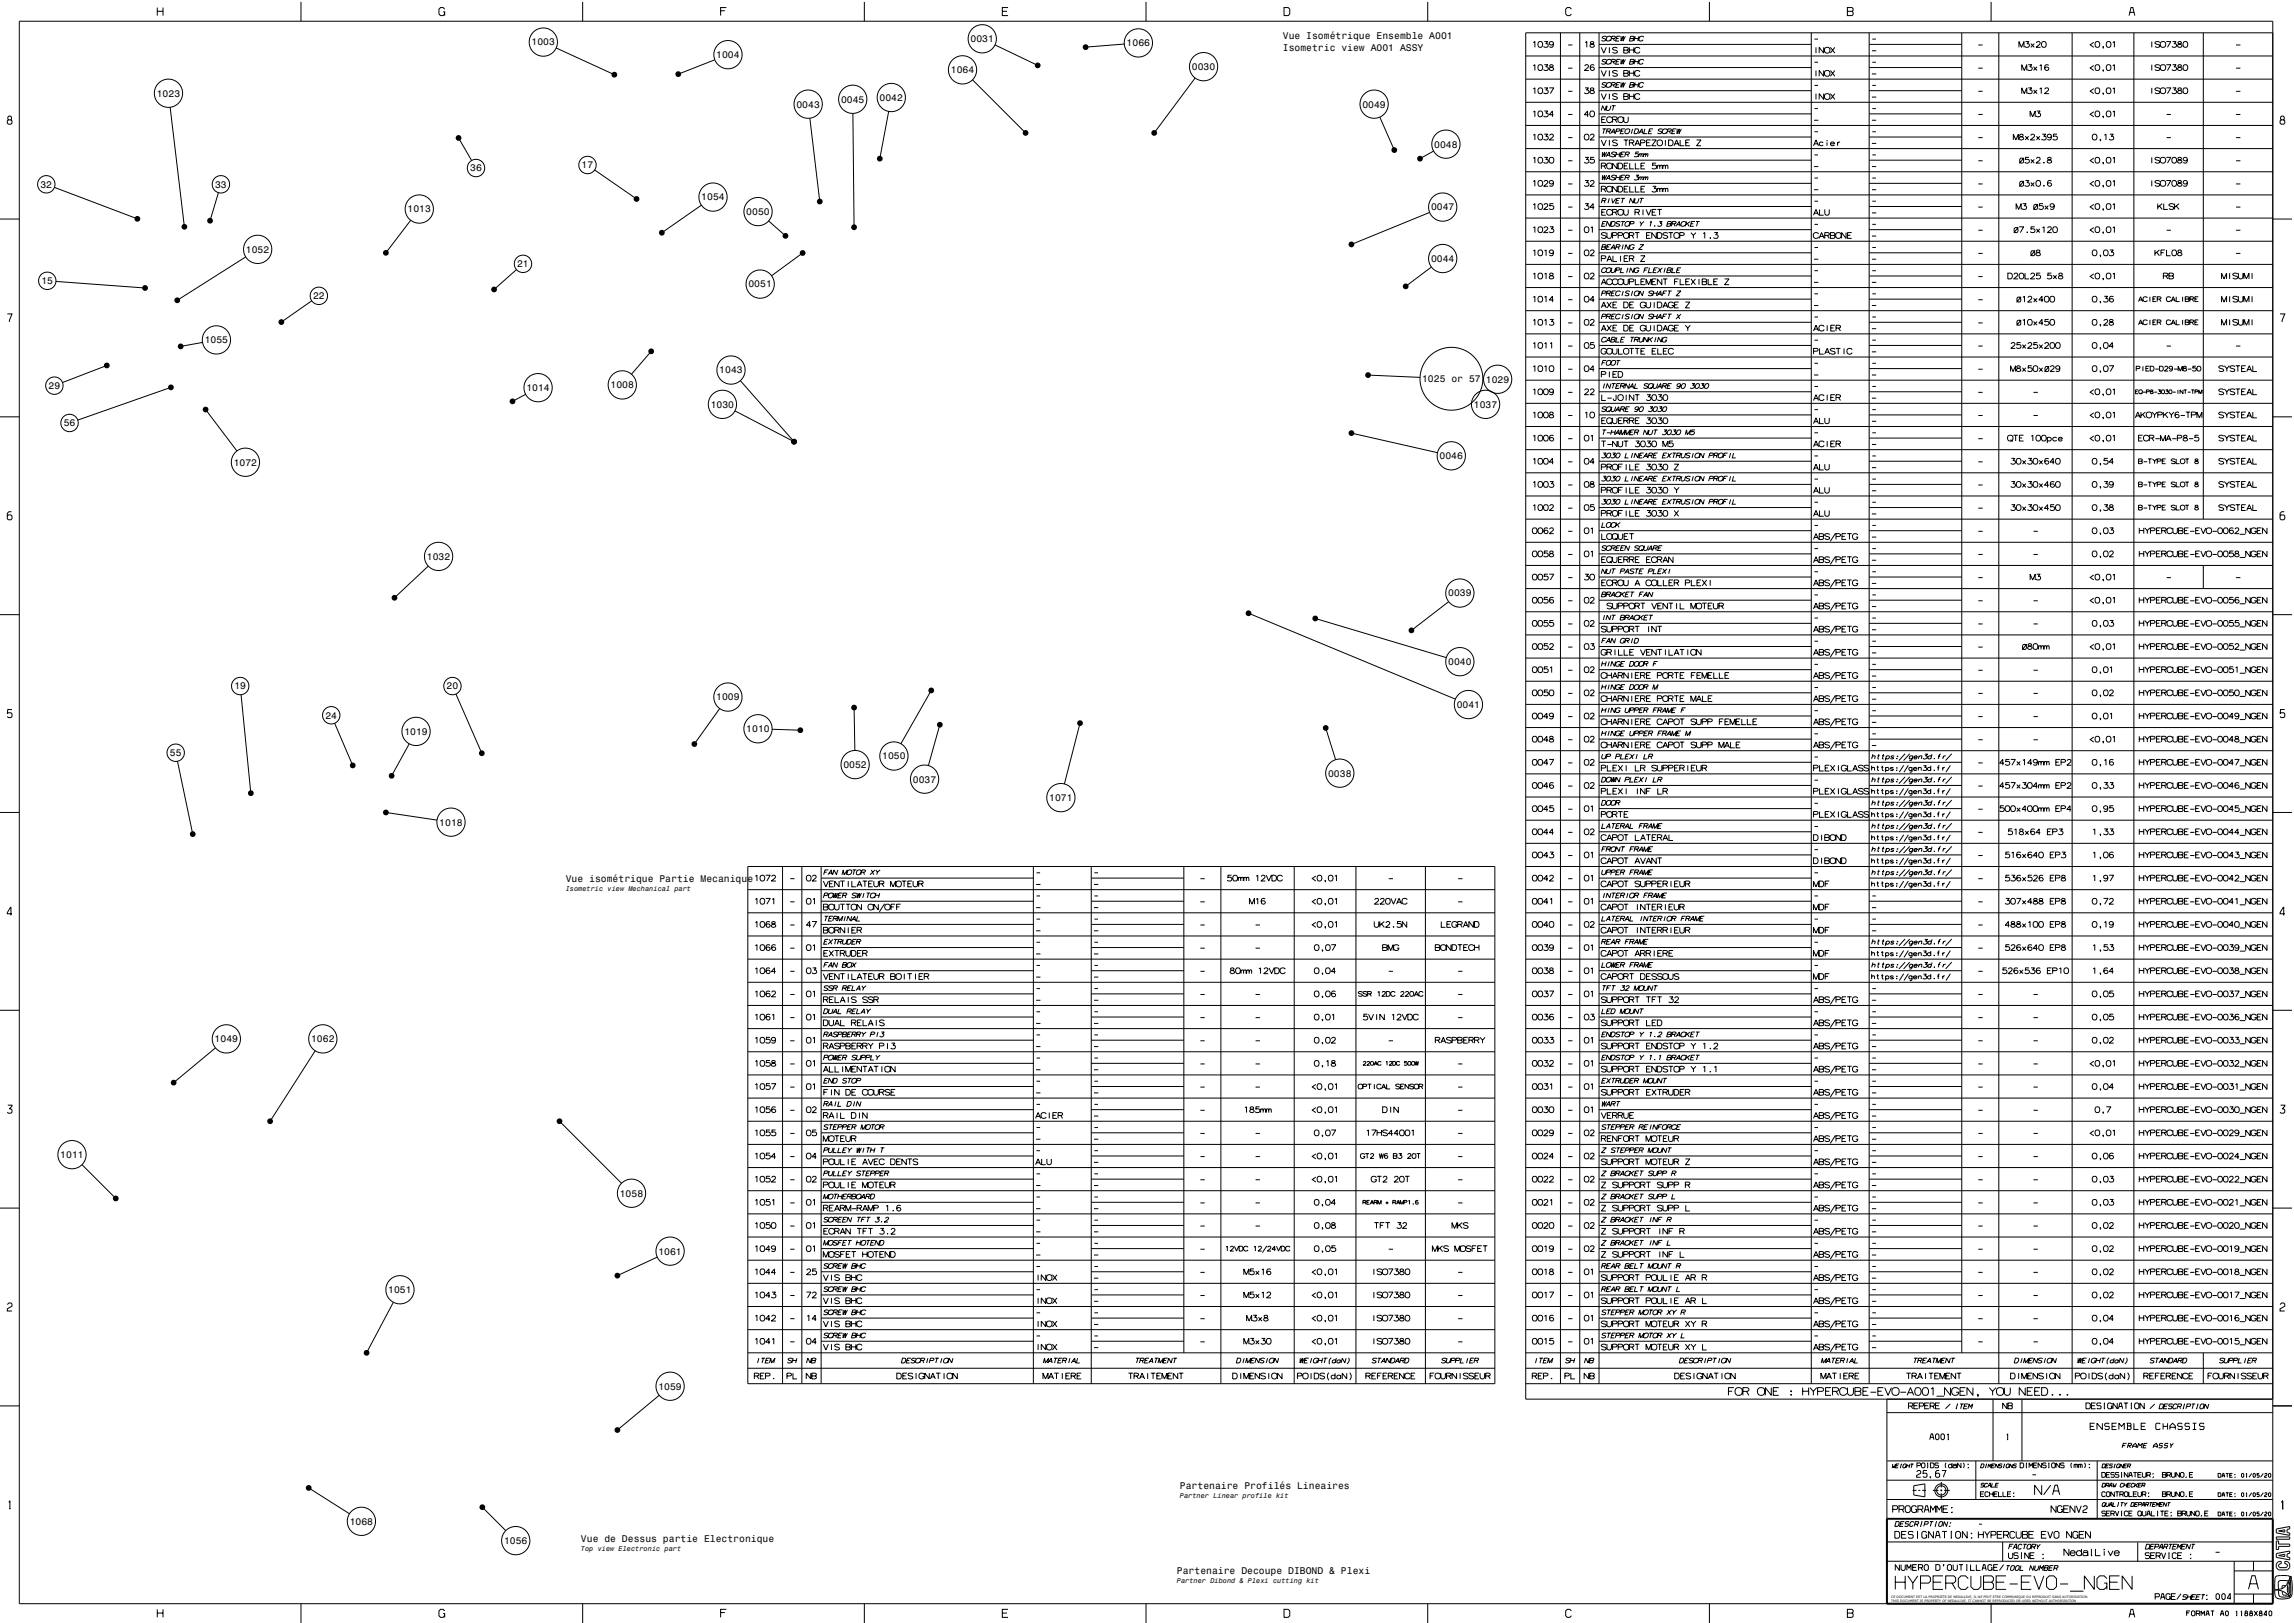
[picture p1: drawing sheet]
<svg xmlns="http://www.w3.org/2000/svg" width="1189mm" height="841mm" viewBox="0 0 1189 841" stroke-linecap="round" stroke-linejoin="round" font-family="sans-serif">
<defs><g id="words">
<g font-size="5">
<text x="276" y="24">1003</text>
<text x="503" y="22">0031</text>
<text x="584" y="24">1066</text>
<text x="665" y="20">Vue Isométrique Ensemble A001</text>
<text x="665" y="26">Isometric view A001 ASSY</text>
<text x="371" y="30">1004</text>
<text x="493" y="38">1064</text>
<text x="618" y="36">0030</text>
<text x="81" y="50">1023</text>
<text x="436" y="53">0045</text>
<text x="456" y="52">0042</text>
<text x="413" y="56">0043</text>
<text x="706" y="56">0049</text>
<text x="743" y="76">0048</text>
<text x="244" y="89">36</text>
<text x="301" y="87">17</text>
<text x="21" y="97">32</text>
<text x="111" y="97">33</text>
<text x="363" y="104">1054</text>
<text x="211" y="110">1013</text>
<text x="387" y="111">0050</text>
<text x="742" y="109">0047</text>
<text x="127" y="131">1052</text>
<text x="742" y="136">0044</text>
<text x="268" y="138">21</text>
<text x="21" y="147">15</text>
<text x="388" y="149">0051</text>
<text x="162" y="155">22</text>
<text x="106" y="178">1055</text>
<text x="373" y="193">1043</text>
<text x="25" y="202">29</text>
<text x="273" y="203">1014</text>
<text x="316" y="201">1008</text>
<text x="737" y="198">1025 or 57</text>
<text x="770" y="198">1029</text>
<text x="368" y="211">1030</text>
<text x="764" y="211">1037</text>
<text x="33" y="221">56</text>
<text x="746" y="238">0046</text>
<text x="121" y="241">1072</text>
<text x="221" y="290">1032</text>
<text x="751" y="309">0039</text>
<text x="751" y="345">0040</text>
<text x="121" y="357">19</text>
<text x="231" y="357">20</text>
<text x="371" y="363">1009</text>
<text x="755" y="367">0041</text>
<text x="169" y="372">24</text>
<text x="210" y="381">1019</text>
<text x="387" y="379">1010</text>
<text x="88" y="392">55</text>
<text x="457" y="393">1050</text>
<text x="437" y="398">0052</text>
<text x="473" y="405">0037</text>
<text x="688" y="402">0038</text>
<text x="544" y="415">1071</text>
<text x="228" y="428">1018</text>
<text x="293" y="457">Vue isométrique Partie Mecanique</text>
<text x="111" y="540">1049</text>
<text x="161" y="540">1062</text>
<text x="31" y="600">1011</text>
<text x="321" y="620">1058</text>
<text x="341" y="650">1061</text>
<text x="201" y="670">1051</text>
<text x="341" y="720">1059</text>
<text x="612" y="772">Partenaire Profilés Lineaires</text>
<text x="181" y="790">1068</text>
<text x="261" y="800">1056</text>
<text x="301" y="799">Vue de Dessus partie Electronique</text>
<text x="610" y="816">Partenaire Decoupe DIBOND &amp; Plexi</text>
</g>
<g font-size="3.6">
<text x="293" y="462">Isometric view Mechanical part</text>
<text x="612" y="776">Partner Linear profile kit</text>
<text x="301" y="804">Top view Electronic part</text>
<text x="610" y="821">Partner Dibond &amp; Plexi cutting kit</text>
</g>
<g font-size="1.7">
<text x="980" y="828">CE DOCUMENT EST LA PROPRIETE DE NEDALLIVE, IL NE PEUT ETRE COMMUNIQUE OU REPRODUIT SANS AUTORISATION</text>
<text x="980" y="830">THIS DOCUMENT IS PROPERTY OF NEDALLIVE, IT CANNOT BE REPRODUCED OR USED WITHOUT AUTHORISATION</text>
</g>
</g></defs>
<g fill="none" stroke="#000" stroke-width=".52">
<path d="M10 11h1168v820h-1168zM82 6h2M82 4v4M84 4v4M156 1v10M230 6v2M230 5v-1h-2v1v2v1h2v-1M302 1v10M374 6h2M376 4h-2v4M448 1v10M520 6h2"/>
<path d="M522 4h-2v4h2M594 1v10M666 4h2v1v2v1h-2zM740 1v10M809 17v700M814 5v-1h-2v1v2v1h2v-1M819 17v700M829 17v700M833 19h-2l1 2h-2M835 19a1.3 1.3 0 0 0-2 0 1.3 1.3 0 0 0 1 2h1M835 20h2v-1h-2v2M836 20l1 1"/>
<path d="M838 20h1M840 19h-2l-1 2h2M840 19v2l1-2v2l1-2M845 20h1M845 19h2l-1 1 1 1h-1h-2zM847 20h2M848 19l-1 2M850 19l-1 2M852 19a1.3 1.3 0 0 0-2 0 1.3 1.3 0 0 0 1 2h1M886 1v10M939 17v700M958 6h2v-2h-2v4h2v-2"/>
<path d="M969 17v700M1017 17v684M1032 1v10M1036 17v700M1074 17v700M1104 8l1-4 1 4M1104 6h2M1106 17v700M1142 17v252M1178 17h-387v708h387M288 25l30 14M371 31l-19 7"/>
<path d="M516 23l22 11M583 23l-20 1M791 29h387M795 34h1v3M795 22h1v3M800 34h2l-1 1h1a1.2 1.2 0 0 1 0 2 1.2 1.2 0 0 1-2-1M800 22h2l-1 1h1a1.2 1.2 0 0 1 0 2 1.2 1.2 0 0 1-2-1M803 34v1h2a1.1 1.1 0 0 1-1 2 1.1 1.1 0 0 1-1-2h2v-1zM805 22a1 1 0 0 0-1 0 1 1 0 0 0-1 1h1l1-1v2h-2M813 35h2M813 23h2M821 34h2l-2 3h3"/>
<path d="M822 22v3M825 22v1h1a1.1 1.1 0 0 1-1 2 1 1 0 0 1 0-2h1v-1zM826 34a1.4 1.4 0 0 0-2 1 1.4 1.4 0 0 0 2 1 1 1 0 0 0 0-1 1 1 0 0 0-2 0M829 35h110M829 23h110M830 37l1 3 2-3M830 25l1 3 2-3M833 31h-2l1 2h-2M834 25v3M834 37v3M835 31a1.3 1.3 0 0 0-2 0 1.3 1.3 0 0 0 1 2h1M835 32h2v-1h-2v2"/>
<path d="M836 32l1 1M838 32h1M838 37h-1h-1l2 2h-2M838 25h-1h-1l2 2h-2M840 31h-2l-1 2h2M840 31v2l1-2v2l1-2M842 37h2l-1 1 1 1-2 1zM842 25h2l-1 1 1 1-2 1zM842 38h1M842 26h1M845 25v3M845 37v3"/>
<path d="M845 38h2M845 26h2M845 32h1M845 31h2l-1 1 1 1h-1h-2zM847 25v3M847 37v3M847 32h2M848 31l-1 2M850 31l-1 2M850 37a1.5 1.5 0 0 0-2 0 1.5 1.5 0 0 0 0 2 1.5 1.5 0 0 0 2 0M850 25a1.5 1.5 0 0 0-2 0 1.5 1.5 0 0 0 0 2 1.5 1.5 0 0 0 2 0M852 31a1.3 1.3 0 0 0-2 0 1.3 1.3 0 0 0 1 2h1"/>
<path d="M940 32h2M940 20h2M941 25v3M941 37v3M945 25v3l-2-3v3M945 37v3l-2-3v3M949 37l2 3M949 25l2 3M951 37l-2 3M951 25l-2 3M969 35h48M969 23h48"/>
<path d="M970 38h2M970 26h2M970 32h2M970 20h2M1025 35h3M1025 23h3M1046 25v-3l2 3 1-3v3M1048 37v-3l1 3 2-3v3M1050 22h2l-1 1h1a1.2 1.2 0 0 1-1 2 1.2 1.2 0 0 1-2-1M1051 34h2l-1 1h1a1.2 1.2 0 0 1 0 2 1.2 1.2 0 0 1-2-1M1053 23l1 2M1054 35l2 2"/>
<path d="M1054 23l-1 2M1056 22h1l-2 3h3M1056 35l-2 2M1057 34h1v3M1062 34a1.4 1.4 0 0 0-2 1 1.4 1.4 0 0 0 2 1 1 1 0 0 0-1-1 1 1 0 0 0-1 0M1085 34l-2 1 2 2M1085 22l-2 1 2 2M1090 24v1M1090 36v1M1090 37h.1M1090 36h.1M1090 25h.1"/>
<path d="M1090 24h.1M1095 34h1v3M1095 22h1v3M1115 22v3M1115 34v3M1119 34h-1h-1l2 2h-2M1119 22h-1h-1v1l2 1h-2M1123 34h2l-2 3M1123 22h2l-2 3M1126 34h2l-1 1h1a1.2 1.2 0 0 1-1 2 1.2 1.2 0 0 1-1-1M1126 22h2l-1 1h1a1.2 1.2 0 0 1-1 2 1.2 1.2 0 0 1-1-1M1129 34v1h2a1.1 1.1 0 0 1-1 2 1.1 1.1 0 0 1-1-2h1l1-1z"/>
<path d="M1129 22v1h2a1.1 1.1 0 0 1-1 2 1.1 1.1 0 0 1-1-2h1l1-1zM1159 35h2M1159 23h2M88 56l8 62M442 59l1 59M461 58l-5 24M504 41l28 28M619 40l-21 29M791 53h387M791 41h387M795 58h1v3M795 46h1v3"/>
<path d="M800 58h2l-1 1h1a1.2 1.2 0 0 1 0 2 1.2 1.2 0 0 1-2-1M800 46h2l-1 1h1a1.2 1.2 0 0 1 0 2 1.2 1.2 0 0 1-2-1M803 46h2l-1 3M805 59h-2l2-1v3M813 59h2M813 47h2M822 46h1l-1 1h1a1.2 1.2 0 0 1 0 2 1.2 1.2 0 0 1-2-1M823 59h-2l2-1v3M825 46v1h1a1.1 1.1 0 0 1-1 2 1 1 0 0 1 0-2h1v-1zM829 59h110M829 47h110M830 49l1 3 2-3"/>
<path d="M833 55l-1 2-1-2-1 2M833 43h-2l1 2h-2M833 55v2h1l1-2M834 49v3M835 43a1.3 1.3 0 0 0-2 0 1.3 1.3 0 0 0 1 2h1M835 44h2v-1h-2v2M835 55h2M836 44l1 1M836 55v2M838 44h1M838 49h-1h-1l2 2h-2M840 43h-2l-1 2h2"/>
<path d="M840 43v2l1-2v2l1-2M842 49h2l-1 1 1 1-2 1zM842 50h1M845 49v3M845 50h2M845 44h1M845 43h2l-1 1 1 1h-1h-2zM847 49v3M847 44h2M848 43l-1 2M850 43l-1 2M850 49a1.5 1.5 0 0 0-2 0 1.5 1.5 0 0 0 0 2 1.5 1.5 0 0 0 2 0"/>
<path d="M852 43a1.3 1.3 0 0 0-2 0 1.3 1.3 0 0 0 1 2h1M940 56h2M940 44h2M941 49v3M945 49v3l-2-3v3M949 49l2 3M951 49l-2 3M969 59h48M969 47h48M970 50h2M970 56h2M970 44h2"/>
<path d="M1025 59h3M1025 47h3M1048 49v-3l1 3 2-3v3M1051 46h2l-1 1h1a1.2 1.2 0 0 1 0 2 1.2 1.2 0 0 1-2-1M1054 47l2 2M1056 58h1l-1 1h1a1.2 1.2 0 0 1 0 2 1.2 1.2 0 0 1-2-1M1056 47l-2 2M1057 46h1v3M1060 46h1h1l-2 3h2M1085 58l-2 1 2 2M1085 46l-2 1 2 2M1090 48v1"/>
<path d="M1090 49h.1M1090 48h.1M1095 58h1v3M1095 46h1v3M1115 46v3M1119 46h-1h-1l2 2h-2M1123 46h2l-2 3M1123 59h2M1126 46h2l-1 1h1a1.2 1.2 0 0 1-1 2 1.2 1.2 0 0 1-1-1M1129 46v1h2a1.1 1.1 0 0 1-1 2 1.1 1.1 0 0 1-1-2h1l1-1zM1159 59h2M1159 47h2"/>
<path d="M4 62h2v-1l-1-1-1 1v3h2v-2M238 71l6 12M420 61l5 43M715 61l8 17M743 78l-7 4M791 77h387M791 65h387M795 70h1v3M800 70h2l-1 1h1a1.2 1.2 0 0 1 0 2 1.2 1.2 0 0 1-2-1M803 70h1h1l-2 3h2M813 71h2M824 70h2l-2 3h2"/>
<path d="M829 71h110M830 73l1 3 2-3M830 62h2M831 79l-1 2 2-2v2l1-2M831 67h2M832 67l-1 2M832 61h-2v3h2M833 68h1l1-1h-2l-1 2M834 68v1M834 73v3M835 69l2-2v2M835 68h2"/>
<path d="M835 61a1.5 1.5 0 0 0-2 0 1.5 1.5 0 0 0 0 2 1.5 1.5 0 0 0 2 0M836 62h2v-1h-2v3M837 62l1 2M837 79h-1h-1l2 2h-2M838 68h1l1-1h-2l-1 2M838 80h2M838 79l-1 2M838 73h-1h-1l2 2h-2M840 79l-1 2M840 80h1M840 68h1M842 61v2v1l2-1v-2"/>
<path d="M842 73h2M842 79h-2v2h2M842 67h-2v2h2M842 80h2l1-1h-2l-1 2M843 73v3M844 80v1M845 74h1l1-1h-2v3M846 74l1 2M846 67v2M847 76l2-3 1 3M848 67h1a1.4 1.4 0 0 1 0 1 1.4 1.4 0 0 1-1 1h-1zM848 75h2"/>
<path d="M849 69l2-2v2M849 79h-1v1h1a1.1 1.1 0 0 1 0 1 1.1 1.1 0 0 1-2 0M850 80l-1 1M850 68h1M850 74h2l1-1h-3v3M852 80v1M853 67l-1 2h2M853 74h2M855 68h1M856 73h-3v3h3M856 73h2l-2 3h2M857 67h-2l-1 2h2"/>
<path d="M862 67h-2l1 2h-2M863 73v3M864 67a1.3 1.3 0 0 0-2 0 1.3 1.3 0 0 0 1 2h1M864 68h2v-1h-1l-1 2M865 73h1a1.6 1.6 0 0 1 1 1 1.6 1.6 0 0 1-1 2h-1zM865 68l1 1M867 68h1M868 76l1-3 1 3M868 75h2M869 67h-2l-1 2h2M869 67v2l1-2v2l1-2M871 73v3h2"/>
<path d="M874 74h1M876 73h-2v3h2M879 73h3l-3 3h3M940 76l1-3 2 3M940 62h2M940 75h2M940 68h2M945 74a1.1 1.1 0 0 0-2 0 1.1 1.1 0 0 0 0 1 1.1 1.1 0 0 0 2 0M947 73h.1M947 74v2M949 75h2a1.1 1.1 0 0 0-2-1 1.1 1.1 0 0 0 0 1 1.1 1.1 0 0 0 1 0h1M952 74v2"/>
<path d="M954 74h-2M969 71h48M970 74h2M970 62h2M970 68h2M1025 71h3M1044 73v-3l1 3 1-3v3M1047 70v1h2a1.1 1.1 0 0 1-1 2 1.1 1.1 0 0 1-1-2h1l1-1zM1050 71l1 2M1051 71l-1 2M1052 61v-3l2 3 1-3v3M1053 70h1h1l-3 3h3"/>
<path d="M1055 71l2 2M1057 71l-2 2M1059 70h1l-1 1h1a1.2 1.2 0 0 1 0 2 1.2 1.2 0 0 1-2-1M1063 70a1 1 0 0 0-1 0 1 1 0 0 0-1 1h1l1-1v2h-2M1066 70h-2v1a1.2 1.2 0 0 1 2 0 1.2 1.2 0 0 1 0 1h-2M1089 72v1M1089 73h.1M1089 72h.1M1089 72l-1 1M1090 60v1M1090 61h.1M1090 60h.1"/>
<path d="M1091 70h1v3M1094 70h1l-1 1h1a1.2 1.2 0 0 1 0 2 1.2 1.2 0 0 1-2-1M1123 71h2M1159 71h2M1182 62h2v-1l-1-1-1 1v3h2v-2M28 97l43 16M113 100l-4 14M308 88l22 15M791 89h387M795 94h1v3M795 82h1v3M800 94h2l-2 3h2"/>
<path d="M800 82h2l-1 1h1a1.2 1.2 0 0 1 0 2 1.2 1.2 0 0 1-2-1M805 94a1 1 0 0 0-1 0 1 1 0 0 0-1 1h1l1-1v2h-2M813 95h2M813 83h2M822 94h1l-1 1h1a1.2 1.2 0 0 1 0 2 1.2 1.2 0 0 1-2-1M822 82h1l-1 1h1a1.2 1.2 0 0 1 0 2 1.2 1.2 0 0 1-2-1M824 94h2l-2 3h2M826 82h-2v1a1.2 1.2 0 0 1 2 0 1.2 1.2 0 0 1 0 1h-2M829 95h110M829 83h110M830 98h2v-1h-2v3M830 86h2v-1h-2v3"/>
<path d="M831 91l-1 2 2-2v2l1-2M831 98l1 2M831 86l1 2M832 93l2-2 1 2M832 81l2-2 1 2M833 92h1M833 80h1M837 91h-1h-1l2 2h-2M838 92h2M838 91l-1 2M838 85v3l-2-3v3M838 97v3l-2-3v3"/>
<path d="M839 97h1a1.6 1.6 0 0 1 1 1 1.6 1.6 0 0 1-1 2h-1zM839 85h1a1.6 1.6 0 0 1 1 1 1.6 1.6 0 0 1-1 2h-1zM840 91l-1 2M840 92h1M842 98h1M842 86h1M842 91h-2v2h2M842 92h2l1-1h-2l-1 2M844 92v1M844 97h-2v3h2M844 85h-2v3h2M845 97v3h2"/>
<path d="M845 85v3h2M848 97v3h2M848 85v3h2M848 91h1l-1 1h1a1.1 1.1 0 0 1 0 1 1.1 1.1 0 0 1-2 0M850 92h2l-1 1M850 80h2l-1 1M850 92l-1 1M851 98h1M851 86h1M851 92l-1 1M851 80l-1 1M852 92h2v1"/>
<path d="M852 80h2v1M852 92v1M853 97h-2v3h2M853 85h-2v3h2M853 80v1M853 92v1M857 97h1l-1 1h1a1.2 1.2 0 0 1 0 2 1.2 1.2 0 0 1-2-1M858 85h-1l-1 1a1.2 1.2 0 0 1 2 0 1.2 1.2 0 0 1 0 1h-2M859 98h2l1 2M859 86h2l1 2M859 86v2M859 98v2"/>
<path d="M860 86v2M860 98v2M862 98h2v2M862 86h2v2M862 86v2M862 98v2M863 86v2M863 98v2M940 98h2M940 86h2M940 92h2M940 80h2"/>
<path d="M969 95h48M969 83h48M970 98h2M970 86h2M970 92h2M970 80h2M1025 95h3M1025 83h3M1049 94l-2 3M1049 82l-2 3M1050 94h2l-1 1h1a1.2 1.2 0 0 1-1 2 1.2 1.2 0 0 1-2-1M1052 82h-2v1a1.2 1.2 0 0 1 1 0 1.2 1.2 0 0 1 0 1h-2"/>
<path d="M1053 95l1 2M1053 83l1 2M1054 95l-1 2M1054 83l-1 2M1056 82h1l-2 3h3M1059 84v1M1059 96v1M1059 97h.1M1059 96h.1M1059 85h.1M1059 84h.1M1062 82v1h1a1.1 1.1 0 0 1-1 2 1 1 0 0 1 0-2h1v-1z"/>
<path d="M1063 94a1.4 1.4 0 0 0-2 1 1.4 1.4 0 0 0 2 1 1 1 0 0 0 0-1 1 1 0 0 0-2 0M1085 94l-2 1 2 2M1085 82l-2 1 2 2M1090 84v1M1090 96v1M1090 97h.1M1090 96h.1M1090 85h.1M1090 84h.1M1095 94h1v3M1095 82h1v3M1115 82v3"/>
<path d="M1115 94v3M1119 94h-1h-1l2 2h-2M1119 82h-1h-1l2 2h-2M1123 94h2l-2 3M1123 82h2l-2 3M1129 94v1h2a1.1 1.1 0 0 1-1 2 1.1 1.1 0 0 1-1-2h1l1-1zM1129 82v1h2a1.1 1.1 0 0 1-1 2 1.1 1.1 0 0 1-1-2h1l1-1zM1134 94a1 1 0 0 0-2 0 1 1 0 0 0 0 1h1l1-1-1 2h-1M1134 82a1 1 0 0 0-2 0 1 1 0 0 0 0 1h1l1-1-1 2h-1M1159 95h2M1159 83h2M0 114h10"/>
<path d="M213 114l-13 17M364 106l-21 15M398 114l9 8M741 110l-41 17M791 113h387M791 101h387M795 118h1v3M795 106h1v3M800 118h2l-2 3h2M800 106h2l-2 3h2M803 118h2l-1 1h1a1.2 1.2 0 0 1 0 2 1.2 1.2 0 0 1-2-1M805 106h-2v1a1.2 1.2 0 0 1 2 0 1.2 1.2 0 0 1 0 1h-2"/>
<path d="M813 119h2M813 107h2M822 106h1l-1 1h1a1.2 1.2 0 0 1 0 2 1.2 1.2 0 0 1-2-1M825 118v3M826 107h-2l2-1v3M829 119h110M829 107h110M830 110h2M830 104h2v-1h-1l-1 2M830 116h2M831 104l1 1M832 109h-2v3h2"/>
<path d="M833 115h-2l-1 2h2M834 103l-1 2M835 115l-1 2-1-2-1 2M835 103l1 2 2-2M835 109a1.5 1.5 0 0 0-2 0 1.5 1.5 0 0 0 0 2 1.5 1.5 0 0 0 2 0M836 110h2v-1h-2v3M836 117a1.5 1.5 0 0 0 1-1 1.5 1.5 0 0 0 0-1h-2v2h1M837 110l1 2M838 104h1M840 103h-2l-1 2h2M840 115h-1h-1l2 2h-1h-2M840 115h2"/>
<path d="M840 103h2M841 115v2M841 103v2M842 109v2v1l2-1v-2M845 116h1l1-1h-2l-1 2M847 103l-1 2-1-2-1 2M847 110h2l1-1h-3v3M848 103l-1 2h1h1l1-2M849 110l1 2M850 115l1 1 1-1M850 103h2M851 116l-1 1"/>
<path d="M851 103l-1 2M852 109v3M853 109l1 3 2-3M855 115h1l-1 2M856 110h2M858 117h.1M858 109h-2v3h2M859 109h2M860 115h2l-2 1h1a1.1 1.1 0 0 1 0 1 1.1 1.1 0 0 1-2 0M860 109v3M864 116h2M865 115h1v1v1h-1h-1z"/>
<path d="M867 116h1l1-1h-2l-1 2M868 116v1M869 117l1-2 1 2M869 116h2M874 115a1.3 1.3 0 0 0-2 0 1.3 1.3 0 0 0 0 2h1M874 115v2M875 116v1M876 115l-2 1M876 116h2M879 115h-2l-1 2h2M879 115h2M880 115l-1 2"/>
<path d="M940 112l1-3 2 3M940 111h2M940 116h2M940 104h2M943 109v3h2M946 109v2l1 1 1-1v-2M969 119h48M969 107h48M970 110h2M970 116h2M970 104h2M1025 119h3"/>
<path d="M1025 107h3M1045 109v-3l1 3 2-3v3M1046 118l-2 3M1047 118h2l-2 3M1048 106h2l-1 1h1a1.2 1.2 0 0 1 0 2 1.2 1.2 0 0 1-2-1M1055 118h-2v1a1.2 1.2 0 0 1 1 0 1.2 1.2 0 0 1 0 1h-2M1055 119l2 2M1056 106l-2 3M1057 119l-2 2M1059 118v3M1059 106h-2v1a1.2 1.2 0 0 1 2 0 1.2 1.2 0 0 1 0 1h-2M1060 107l2 2"/>
<path d="M1061 118h2l-2 3h2M1062 107l-2 2M1065 106a1 1 0 0 0-2 0 1 1 0 0 0 0 1h1l1-1-1 2h-1M1085 118l-2 1 2 2M1085 106l-2 1 2 2M1090 108v1M1090 109h.1M1090 108h.1M1095 118h1v3M1095 106h1v3M1118 106v3M1119 107l2 2"/>
<path d="M1121 106l-3 1M1121 106v3h3M1123 119h2M1127 106h-2h-1l3 2h-1h-2M1127 106v3M1128 107l1 2M1129 106l-2 1M1159 119h2M1159 107h2M1178 114h10M127 133l-35 23M268 140l-12 10"/>
<path d="M416 131l-16 12M742 138l-13 10M791 137h387M791 125h387M795 130h1v3M801 130v3M805 130a1 1 0 0 0-1 0 1 1 0 0 0-1 1h1l1-1v2h-2M813 131h2M824 130h2l-2 3h2M829 131h110M830 134h2v-1h-2v3M830 128h2"/>
<path d="M831 127h1v1v1h-1h-1zM833 121h-2h-1l3 2h-1h-2M833 139a1.5 1.5 0 0 0-3 0 1.3 1.3 0 0 0 1 2h1M833 136l1-3 1 3M833 121v2l1 1 1-1v-2M833 128h1M833 135h2M835 129l2-2v2M835 127h-2v2h1M835 128h2M835 139v2h2v-2M836 122h2v-1h-2v3"/>
<path d="M836 133v3h2M838 140h1l1-1h-2l-1 2M838 128h1l1-1h-2l-1 2M839 128v1M839 122h1l1-1h-2v3M840 133v3M840 139v2h2M841 127v2M842 134h1M844 139l-1 2M844 133h-2v3h2M845 134h1l1-1h-2v3"/>
<path d="M845 122h1l1-1h-2v3M845 127l-1 2-1-2-1 2M846 122l1 2M846 134l1 2M847 139l-1 2-1-2-1 2M847 127a1.3 1.3 0 0 0-2 0 1.3 1.3 0 0 0 1 2l1-1h-1M847 121h3M849 121v3M850 139a1.5 1.5 0 0 0-3 0 1.3 1.3 0 0 0 1 2l1-1h-1M850 127h2l-3 2h2M850 133h3l-3 3h3M852 140h1"/>
<path d="M853 122h2M854 139h-1l-1 2M855 139l-1 2h2M856 121h-3v3h3M857 140h1M858 121v3l-2-3v3M859 121h1a1.6 1.6 0 0 1 1 1 1.6 1.6 0 0 1-1 2h-1zM859 139h-2v2h2M860 139l1 2M862 139l-3 2M863 139l-1 2M864 140h2"/>
<path d="M864 121h-1h-1l2 2h-2M865 139h1v1v1h-1h-1zM865 121h2M866 121v3M867 139l-1 2h2M869 140h1M871 122h1l1-1h-2v3M871 139h-1l-1 2h2M876 121l2 1 1-1M878 122v2M883 121h1v3M886 123h1z"/>
<path d="M887 123h.1M888 121h2l-1 1h1a1.2 1.2 0 0 1 0 2 1.2 1.2 0 0 1-2-1M940 134h2M940 128h2M943 121a1.5 1.5 0 0 0-3 0 1.5 1.5 0 0 0 0 2 1.5 1.5 0 0 0 3 0M943 124l1-3 1 3M943 123h2M946 122h2v-1h-2v3M947 122l1 2M949 121h2l-1 1 1 1-2 1zM949 122h1M957 121v3l-2-3v3"/>
<path d="M958 122h1M960 121h-2v3h2M969 131h48M970 134h2M970 122h2M970 128h2M1025 131h3M1051 120h.1M1055 130l-3 3M1056 130v1h1a1.1 1.1 0 0 1-1 2 1 1 0 0 1 0-2h1v-1zM1089 132v1M1089 133h.1"/>
<path d="M1089 132h.1M1089 132l-1 1M1090 120v1M1090 121h.1M1090 120h.1M1094 130h1l-1 1h1a1.2 1.2 0 0 1 0 2 1.2 1.2 0 0 1-2-1M1117 130v3M1118 131l1 2M1119 130l-2 1M1120 131h1M1122 130h-2v3M1123 130v3h2"/>
<path d="M1129 130v1h2a1.1 1.1 0 0 1-1 2 1.1 1.1 0 0 1-1-2h1l1-1zM1159 131h2M29 146l46 3M162 156l-16 11M791 149h387M795 154h1v3M795 142h1v3M801 154v3M801 142v3M803 142v1h2a1.1 1.1 0 0 1-1 2 1.1 1.1 0 0 1-1-2h2v-1zM805 155h-2l2-1v3M813 155h2"/>
<path d="M813 143h2M824 142h2l-2 3h2M826 155h-2l2-1v3M829 155h110M829 143h110M830 160l1-3 2 3M830 148l1-3 2 3M830 152h2v-1h-1l-1 2M830 159h2M830 147h2M833 152h1l1-1h-2l-1 2M833 157l2 3"/>
<path d="M834 152v1M835 157l-2 3M835 152h2M835 145a1.5 1.5 0 0 0-2 0 1.5 1.5 0 0 0 0 2 1.5 1.5 0 0 0 2 0M836 158h1M837 151h-1l-1 2h2M838 157h-2v3h2M838 145a1.5 1.5 0 0 0-2 0 1.5 1.5 0 0 0 0 2 1.5 1.5 0 0 0 2 0M840 151a1.3 1.3 0 0 0-2 0 1.3 1.3 0 0 0 1 2h1M841 151v2M842 157h1a1.6 1.6 0 0 1 1 1 1.6 1.6 0 0 1-1 2h-1zM842 145v2v1l2-1v-2"/>
<path d="M845 146h1l1-1h-2v3M845 158h1M845 151h-1h-1l1 2h-2M846 151v2M847 157h-2v3h2M848 145v3h2M851 146h1M852 151l-1 2-1-2-1 2M853 145h-2v3h2M853 157a1.4 1.4 0 0 0-2 0 1.4 1.4 0 0 0 0 2 1.4 1.4 0 0 0 2-1h-1M853 148v-3l1 3 2-3v3M853 157v2l1 1 1-1 1-2"/>
<path d="M856 146h2M857 151h-1h-1l1 2h-2M857 152h2M857 151v2M857 157v3M858 145h-2v3h2M859 153l2-2v2M859 157h1a1.6 1.6 0 0 1 1 1 1.6 1.6 0 0 1-1 2h-1zM859 151v2M860 152h1M861 145v3l-2-3v3M862 160l1-3 1 3"/>
<path d="M862 145h2M862 152h1M862 159h2M863 145v3M864 151h-2v2M865 151h1M865 151v2M867 157a1.4 1.4 0 0 0-2 0 1.4 1.4 0 0 0 0 2 1.4 1.4 0 0 0 2-1h-1M868 158h1M868 146h1M869 151h2l-2 2h2M870 157h-2v3h2"/>
<path d="M870 145h-2v3M871 145v3h2M874 157h2l-2 3h2M874 146h1M876 145h-2v3h2M876 145l3 3M879 145l-3 3M881 145v3M882 145h3l-1 1 1 1h-1l-2 1zM882 146h2M885 145v3h2M888 146h2"/>
<path d="M890 145h-2v3h2M894 145h2l-2 3h2M940 158h2M940 146h2M940 152h2M940 140h2M969 155h48M969 143h48M970 158h2M970 146h2M970 152h2M970 140h2"/>
<path d="M1025 155h3M1025 143h3M1041 142h1a1.6 1.6 0 0 1 1 1 1.6 1.6 0 0 1-1 2h-1zM1044 142h1h1l-2 3h2M1048 154l-3 3M1048 154h1v3M1050 142v3h2M1051 154h1h1l-2 3h2M1053 142h1h1l-3 3h3M1054 155l2 2M1056 155l-2 2M1057 142h-1v1a1.2 1.2 0 0 1 1 0 1.2 1.2 0 0 1 0 1h-2"/>
<path d="M1059 155h-2l1-1v3M1063 142h-2v1a1.2 1.2 0 0 1 2 0 1.2 1.2 0 0 1 0 1h-2M1064 143l2 2M1066 143l-2 2M1067 142v1h2a1.1 1.1 0 0 1-1 2 1.1 1.1 0 0 1-1-2h2v-1zM1085 142l-2 1 2 2M1089 156v1M1089 157h.1M1089 156h.1M1089 156l-1 1M1090 144v1M1090 145h.1"/>
<path d="M1090 144h.1M1091 154h1l-1 1h1a1.2 1.2 0 0 1 0 2 1.2 1.2 0 0 1-2-1M1095 142h1v3M1095 154a1.4 1.4 0 0 0-2 1 1.4 1.4 0 0 0 2 1 1 1 0 0 0 0-1 1 1 0 0 0-2 0M1108 156l1-2 2 2M1109 155h1M1113 154a1.2 1.2 0 0 0-2 0 1.2 1.2 0 0 0 0 2 1.2 1.2 0 0 0 2 0M1114 154v2M1116 155h1M1118 154h-2v2h2M1118 155h2v-1h-2v2M1119 155l1 1"/>
<path d="M1121 143h2l1-1h-3v3M1123 143l1 2M1124 142h3l-1 1 1 1h-1l-2 1zM1124 143h2M1125 154a1.2 1.2 0 0 0-2 0 1.2 1.2 0 0 0 0 2 1.2 1.2 0 0 0 2 0M1125 156l1-2 2 2M1126 155h1M1128 154v2h2M1131 154v2M1133 154h2l-1 2h-1zM1133 155h1M1135 155h1l1-1h-2v2"/>
<path d="M1136 155l1 1M1138 155h1M1139 154h-1v2h1M1151 157v-3l2 3 1-3v3M1151 145v-3l2 3 1-3v3M1156 142v3M1156 154v3M1160 154h-2h-1l3 2h-1h-2M1160 142h-2h-1l3 2h-1h-2M1160 154v2l1 1 1-1 1-2M1160 142v2l1 1 1-1 1-2M1163 157v-3l1 3 2-3v3"/>
<path d="M1163 145v-3l1 3 2-3v3M1167 142v3M1167 154v3M4 163h2l-1 4M105 177l-11 2M791 173h387M791 161h387M795 178h1v3M795 166h1v3M801 178v3M801 166v3M803 166h2l-1 1h1a1.2 1.2 0 0 1 0 2 1.2 1.2 0 0 1-2-1"/>
<path d="M803 178h1v3M813 179h2M813 167h2M824 166h2l-2 3h2M826 178h-2v1a1.2 1.2 0 0 1 2 0 1.2 1.2 0 0 1 0 1h-2M829 179h110M829 167h110M830 172l1-3 2 3M830 164h2v-1h-1l-1 2M830 171h2M832 177l2-2 1 2M833 175a1.5 1.5 0 0 0-3 0 1.3 1.3 0 0 0 1 2h1"/>
<path d="M833 164h1l1-1h-2l-1 2M833 169l2 3M833 176h1M834 164v1M835 176h2M835 169l-2 3M835 164h2M835 175h2v1v1h-1h-1zM836 170h1M837 163h-1l-1 2h2M838 175l-1 2h2M838 169h-2v3h2"/>
<path d="M840 163a1.3 1.3 0 0 0-2 0 1.3 1.3 0 0 0 1 2h1M840 176h1M841 163v2M842 169h1a1.6 1.6 0 0 1 1 1 1.6 1.6 0 0 1-1 2h-1zM842 175h-2v2h2M845 170h1M845 163h-1h-1l1 2h-2M845 175h2M846 175l-1 2M846 163v2M847 169h-2v3h2M847 176h2v-1h-1l-1 2"/>
<path d="M848 176l1 1M850 175v2h1l1-2M852 163l-1 2-1-2-1 2M853 169a1.4 1.4 0 0 0-2 0 1.4 1.4 0 0 0 0 2 1.4 1.4 0 0 0 2-1h-1M853 169v2l1 1 1-1 1-2M854 175v2l-2-2v2M855 175l-1 2M855 176l1 1M857 175l-3 1M857 163h-1h-1l1 2h-2M857 164h2M857 163v2"/>
<path d="M857 169v3M858 175v2M859 165l2-2v2M859 169h1a1.6 1.6 0 0 1 1 1 1.6 1.6 0 0 1-1 2h-1zM859 163v2M860 164h1M862 175l-1 2-1-2-1 2M862 172l1-3 1 3M862 164h1M862 171h2M864 163h-2v2M864 175a1.3 1.3 0 0 0-2 0 1.3 1.3 0 0 0 1 2l1-1h-1"/>
<path d="M865 163h1M865 163v2M867 169a1.4 1.4 0 0 0-2 0 1.4 1.4 0 0 0 0 2 1.4 1.4 0 0 0 2-1h-1M868 170h1M869 163l2 2M870 169h-2v3h2M871 163l-2 2M873 169l2 1 1-1M875 170v2M940 172l1-3 2 3M940 171h2M940 176h2"/>
<path d="M940 164h2M945 169a1.5 1.5 0 0 0-2 0 1.5 1.5 0 0 0 0 2 1.5 1.5 0 0 0 2 0M947 169v3M949 170h1M951 169h-2v3h2M952 170h1l1-1h-2v3M953 170l1 2M969 179h48M969 167h48M970 170h2M970 176h2M970 164h2"/>
<path d="M1025 179h3M1025 167h3M1042 178h2l-2 3h3M1047 178h-1l-1 1a1.2 1.2 0 0 1 2 0 1.2 1.2 0 0 1 0 1h-2M1048 166l-3 3M1048 179l2 2M1048 166h1v3M1050 179l-2 2M1051 178h1h1l-2 3h2M1054 167l2 2M1056 167l-2 2M1056 178h-2v1a1.2 1.2 0 0 1 2 0 1.2 1.2 0 0 1 0 1h-2"/>
<path d="M1057 179l2 2M1059 179l-2 2M1059 167h-2l1-1v3M1060 178h1h1l-2 3h2M1062 166h-2v1a1.2 1.2 0 0 1 2 0 1.2 1.2 0 0 1 0 1h-2M1089 168v1M1089 169h.1M1089 168h.1M1089 168l-1 1M1091 166h1l-2 3h3M1094 166v1h1a1.1 1.1 0 0 1-1 2 1 1 0 0 1 0-2h1v-1zM1095 179h-2l2-1v3"/>
<path d="M1108 168l1-2 2 2M1109 167h1M1113 166a1.2 1.2 0 0 0-2 0 1.2 1.2 0 0 0 0 2 1.2 1.2 0 0 0 2 0M1114 166v2M1116 167h1M1118 166h-2v2h2M1118 167h2v-1h-2v2M1119 167l1 1M1123 179h2M1125 166a1.2 1.2 0 0 0-2 0 1.2 1.2 0 0 0 0 2 1.2 1.2 0 0 0 2 0M1125 168l1-2 2 2M1126 167h1"/>
<path d="M1128 166v2h2M1131 166v2M1133 166h2l-1 2h-1zM1133 167h1M1135 167h1l1-1h-2v2M1136 167l1 1M1138 167h1M1139 166h-1v2h1M1151 169v-3l2 3 1-3v3M1156 166v3M1159 179h2M1160 166h-2h-1l3 2h-1h-2"/>
<path d="M1160 166v2l1 1 1-1 1-2M1163 169v-3l1 3 2-3v3M1167 166v3M1182 163h2l-1 4M55 189l-23 9M338 182l-11 12M384 197l28 32-31-16M709 194l27 2M791 197h387M791 185h387M795 190h1v3M801 190v3"/>
<path d="M813 191h2M826 191h-2l2-1v3M829 191h110M830 194h2v-1h-2v3M830 188h2M832 199l-1 2M833 181a1.5 1.5 0 0 0-3 0 1.4 1.4 0 0 0 0 2 1.6 1.6 0 0 0 3-1h-1M833 187h-2l-1 2M834 193v3M835 199l-1 2-1-2-1 2M835 199h2M836 181v2l1 1 1-1v-2"/>
<path d="M836 194h1M836 199v2M838 200h1M838 187h2M838 193h-2v3h2M839 193h1a1.6 1.6 0 0 1 1 1 1.6 1.6 0 0 1-1 2h-1zM839 187l-1 2M839 181v3h2M840 199h-2l-1 2h2M840 200h1l1-1h-2v2M841 200l1 1M845 181h2"/>
<path d="M845 199l-1 2-1-2-1 2M846 181v3M847 181h3M848 199l-1 2h2M849 181v3M851 182h1M853 181h-2v3h2M854 199h-1h-1l2 2h-2M856 182h2M857 199v2h2v-2M858 181h-2v3h2M859 181v3h2"/>
<path d="M862 200h1l1-1h-2l-1 2M862 182h2M863 200v1M864 181h-2v3h2M864 200h2M866 199h-1l-1 2h2M867 181a1.5 1.5 0 0 0-2 0 1.5 1.5 0 0 0 0 2 1.5 1.5 0 0 0 2 0M871 200a.9 .9 0 0 0-1-1 .9 .9 0 0 0-1 1h2l-1 1h-1M872 199h1a1.2 1.2 0 0 1 0 2 1.2 1.2 0 0 1-2 0zM877 199h1l-1 1h1a1.1 1.1 0 0 1 0 1 1.1 1.1 0 0 1-2 0M879 199h1a1.2 1.2 0 0 1 1 2 1.2 1.2 0 0 1-2 0zM882 199h1l-1 1h1a1.1 1.1 0 0 1-1 1 1.1 1.1 0 0 1-1 0"/>
<path d="M884 199h1a1.2 1.2 0 0 1 0 2 1.2 1.2 0 0 1-2 0zM940 182h2v-1h-2v3M940 194h2M940 188h2M943 181v3h2M946 184l1-3 1 3M946 183h2M951 181h-1h-1l2 2h-2M952 181h2M953 181v3M956 181v3M960 181a1.5 1.5 0 0 0-2 0 1.5 1.5 0 0 0 0 2 1.5 1.5 0 0 0 2 0"/>
<path d="M969 191h48M970 194h2M970 182h2M970 188h2M1025 191h3M1042 193v-3l1 3 2-3v3M1046 190v1h1a1.1 1.1 0 0 1-1 2 1 1 0 0 1 0-2h1v-1zM1048 191l2 2M1050 191l-2 2M1053 190h-2v1a1.2 1.2 0 0 1 2 0 1.2 1.2 0 0 1 0 1h-2M1057 191l2 2M1059 191l-2 2"/>
<path d="M1062 190l-2 3M1063 190h1h1l-2 3h2M1068 190a1 1 0 0 0-2 0 1 1 0 0 0 0 1h1l1-1-1 2h-1M1089 180v1M1089 192v1M1089 193h.1M1089 192h.1M1089 181h.1M1089 180h.1M1089 192l-1 1M1089 180l-1 1M1093 190h3l-2 3"/>
<path d="M1107 191h2v-1h-2v2M1111 190v2M1112 191h1M1114 190h-2v2h2M1114 190h2a1.3 1.3 0 0 1 0 1 1.3 1.3 0 0 1 0 1h-2zM1117 191h2M1119 190h1a1.3 1.3 0 0 1 1 1 1.3 1.3 0 0 1-1 1h-1zM1122 190h1l1 1-2 1h2M1126 191a.9 .9 0 0 0-1-1 .9 .9 0 0 0-1 1h1h1v1h-2M1127 191h2M1129 192v-2l1 2 1-2v2M1132 190v1h1a.8 .8 0 0 1-1 1 .8 .8 0 0 1 0-1l1-1z"/>
<path d="M1134 191h2M1138 190h-1v1a1 1 0 0 1 1 0 1 1 0 0 1 0 1h-2M1153 190h-2h-1v1l3 1h-1h-2M1153 190l1 1 1-1M1154 191v2M1158 190h-1h-1v1l2 1h-2M1159 190h2M1160 190v3M1162 191h1M1164 190h-2v3h2M1165 193l1-3 1 3M1165 192h2"/>
<path d="M1168 190v3h2M0 216h10M89 201l-49 17M107 212l16 22M272 204l-6 4M791 209h387M795 214h1v3M795 202h1v3M803 214v1h2a1.1 1.1 0 0 1-1 2 1.1 1.1 0 0 1-1-2h2v-1zM805 202a1 1 0 0 0-1 0 1 1 0 0 0-1 1h1l1-1v2h-2M813 215h2M813 203h2"/>
<path d="M821 202h2l-2 3h3M822 214v3M824 202h2l-2 3h2M829 215h110M829 203h110M830 205v3h2M830 218h2M832 217h-2v3h2M833 211h-2l1 2h-2M833 206h2M834 213v1M834 219l1 1"/>
<path d="M835 211v2h2v-2M836 217v2l1 1 1-1v-2M837 213l2-2v2M838 205v2l-1 1-1-1M838 212h1M839 218h1M840 212h1l1-1h-2v2M841 217h-2v3h2M841 212l1 1M842 218h1l1-1h-2v3M843 212h1M843 205v3"/>
<path d="M843 218l1 2M844 201l2-2 1 2M845 218h1l1-1h-2v3M845 211h-2l-1 2h2M845 200h1M846 218l1 2M847 205v3l-2-3v3M847 205h3M848 218h1M849 205v3M849 212a.9 .9 0 0 0-1-1 .9 .9 0 0 0 0 1h1l-1 1h-1M850 217h-2v3h2"/>
<path d="M850 211h1a1.2 1.2 0 0 1 1 2 1.2 1.2 0 0 1-2 0zM854 217h1l-1 1h1a1.2 1.2 0 0 1 0 2 1.2 1.2 0 0 1-2-1M854 205h1l-1 1h1a1.2 1.2 0 0 1 0 2 1.2 1.2 0 0 1-2-1M855 211h2l-1 1a1.1 1.1 0 0 1 0 1 1.1 1.1 0 0 1-2 0M856 201v1M858 211a1.2 1.2 0 0 1 1 2 1.2 1.2 0 0 1-2 0zM859 201l2-2v2M859 217h2l-1 1h1a1.2 1.2 0 0 1 0 2 1.2 1.2 0 0 1-2-1M859 205h2l-1 1h1a1.2 1.2 0 0 1 0 2 1.2 1.2 0 0 1-2-1M860 200h1M860 211h2l-2 1h1a1.1 1.1 0 0 1 0 1 1.1 1.1 0 0 1-2 0M862 211h1a1.2 1.2 0 0 1 1 2 1.2 1.2 0 0 1-2 0z"/>
<path d="M940 220l1-3 2 3M940 208l1-3 2 3M940 219h2M940 207h2M940 212h2M940 200h2M943 217v3h2M945 205a1.5 1.5 0 0 0-2 0 1.5 1.5 0 0 0 0 2 1.5 1.5 0 0 0 2 0M946 217v2l1 1 1-1v-2M947 205v3M949 206h1M951 205h-2v3h2"/>
<path d="M952 206h1l1-1h-2v3M953 206l1 2M969 215h48M969 203h48M970 218h2M970 206h2M970 212h2M970 200h2M1025 215h3M1025 203h3M1054 215h2M1054 203h2"/>
<path d="M1085 214l-2 1 2 2M1085 202l-2 1 2 2M1090 204v1M1090 216v1M1090 217h.1M1090 216h.1M1090 205h.1M1090 204h.1M1095 214h1v3M1095 202h1v3M1107 217l1-3 1 3M1107 203h1"/>
<path d="M1107 216h2M1108 202h-1v2h1M1110 204h.1M1110 214v3M1111 215l1 2M1111 203h1M1112 214l-2 1M1113 203h1v-1h-1v2M1115 202l1 2a.7 .7 0 0 1-1 0 .7 .7 0 0 1 0-1h1zM1115 214l2 1 1-1M1117 203h1M1117 215v2"/>
<path d="M1118 215h2l1-1h-3v3M1119 202h1l-1 1h1a.8 .8 0 0 1 0 1 1 1 0 0 1-2 0M1121 214v3M1122 215l2 2M1122 202h2l-1 1h1a.8 .8 0 0 1-1 1 .8 .8 0 0 1-1 0M1124 214l-3 1M1124 214l1 1 2-1M1125 215v2M1126 203h2M1129 202v2M1129 214a1.4 1.4 0 0 0-2 1 1.4 1.4 0 0 0 2 1 1 1 0 0 0 0-1 1 1 0 0 0-2 0M1130 215h2"/>
<path d="M1131 202v2l-1-2v2M1132 202h1M1133 202v2M1133 214h2M1134 203h1M1134 214v3M1136 202h1M1136 215h2v-1h-2v3M1137 202v2M1138 203h1v-1h-1v2M1139 217v-3l1 3 1-3v3M1140 204v-2v2l1-2v2"/>
<path d="M1153 214h-2h-1l3 2h-1h-2M1153 202h-2h-1l3 2h-1h-2M1153 214l1 1 1-1M1153 202l1 1 1-1M1154 203v2M1154 215v2M1158 214h-1h-1l2 2h-2M1158 202h-1h-1l2 2h-2M1159 214h2M1159 202h2M1160 202v3M1160 214v3"/>
<path d="M1162 215h1M1162 203h1M1164 214h-2v3h2M1164 202h-2v3h2M1165 217l1-3 1 3M1165 205l1-3 1 3M1165 216h2M1165 204h2M1168 214v3h2M1168 202v3h2M1178 216h10M700 224l45 11"/>
<path d="M791 233h387M791 221h387M795 238h1v3M795 226h1v3M805 226a1.4 1.4 0 0 0-2 1 1.4 1.4 0 0 0 2 1 1 1 0 0 0-1-1 1 1 0 0 0-1 0M805 239h-2l2-1v3M813 239h2M813 227h2M825 226v3M826 239h-2l2-1v3M829 239h110M829 227h110"/>
<path d="M830 229h2M831 223h2M831 235h1l-1 1h1a1.1 1.1 0 0 1 0 1 1.1 1.1 0 0 1-2 0M831 229v3M832 223l-1 2M833 224h2M833 230h2M833 235h1a1.2 1.2 0 0 1 1 2 1.2 1.2 0 0 1-2 0zM835 224h2M835 223v2M836 235h1l-1 1h1a1.1 1.1 0 0 1-1 1 1.1 1.1 0 0 1-1 0M837 225l2-2v2"/>
<path d="M837 223v2M838 224h1M838 229v3l-2-3v3M838 235h1a1.2 1.2 0 0 1 0 2 1.2 1.2 0 0 1-1 0zM839 229v2l1 1 1-1v-2M840 225v-2l1 2 1-2v2M842 229h2M842 225l1-2v2l2-2-1 2M843 229v3M843 235l-1 2h2M845 224h1M846 235v2"/>
<path d="M847 223h-2v2h1M847 224h2v-1h-1l-1 2M848 229h2l-1 1h1a1.2 1.2 0 0 1-1 2 1.2 1.2 0 0 1-1-1M848 224l1 1M850 235l-1 2-1-2-1 2M850 236h1M852 237l1-2 1 2M852 235h-2l-1 2h2M852 236h2M854 229h1l-1 1h1a1.2 1.2 0 0 1 0 2 1.2 1.2 0 0 1-2-1M854 223v2l-2-2v2M855 236h1l1-1h-2l-1 2"/>
<path d="M855 223l-1 2h1h1l1-2M856 236v1M857 236h1M857 223h2M858 223v2M859 235h-2v2h2M862 232v-3l1 3 1-3v3M862 236h1M862 223h2l-1 1h1a1.1 1.1 0 0 1-1 1 1.1 1.1 0 0 1-1 0M864 235h-2v2h1M865 235l1 2M865 223a1.2 1.2 0 0 1 1 2 1.2 1.2 0 0 1-2 0z"/>
<path d="M866 235l-2 2M867 235h2M867 229h-2v1a1.2 1.2 0 0 1 2 0 1.2 1.2 0 0 1 0 1h-2M867 223h2l-1 1a1.1 1.1 0 0 1 0 1 1.1 1.1 0 0 1-2 0M868 235l-1 2M869 236h1l1-1h-2v2M870 223a1.2 1.2 0 0 1 1 2 1.2 1.2 0 0 1-2 0zM870 236l1 1M872 235l-1 2h1h1l1-2M873 225l1-2 1 2 1-2v2M876 235h-1h-1l2 2h-1h-1M878 235l-1 2"/>
<path d="M878 223h-1v1h1a1.1 1.1 0 0 1 0 1 1.1 1.1 0 0 1-2 0M883 235v2l-2-2v2M886 236h1l1-1h-2v2M888 236h2l1-1h-2l-1 2M890 236v1M893 236h2M895 235h-1l-1 2M897 235l-1 2M899 235l-1 2h2M940 232l1-3 2 3M940 231h2M940 236h2"/>
<path d="M940 224h2M945 229a1.5 1.5 0 0 0-2 0 1.5 1.5 0 0 0 0 2 1.5 1.5 0 0 0 2 0M947 229v3M949 230h1M951 229h-2v3h2M952 230h1l1-1h-2v3M953 230l1 2M969 239h48M969 227h48M970 230h2M970 236h2M970 224h2"/>
<path d="M1025 239h3M1025 227h3M1042 228l1 1M1043 238h1l-1 1h1a1.2 1.2 0 0 1 0 2 1.2 1.2 0 0 1-2-1M1044 226h2M1045 226v3M1047 227h1M1048 239l2 2M1049 226h-2v3h2M1050 239l-2 2M1051 238h2l-1 1h1a1.2 1.2 0 0 1 0 2 1.2 1.2 0 0 1-2-1M1053 226h1v3"/>
<path d="M1057 239l2 2M1059 239l-2 2M1061 227a1.1 1.1 0 0 1 2 0 1.1 1.1 0 0 1 0 1 1.1 1.1 0 0 1-2 0M1061 227v3M1062 238a1.4 1.4 0 0 0-2 1 1.4 1.4 0 0 0 2 1 1 1 0 0 0-1-1 1 1 0 0 0-1 0M1065 239h-2l1-1v3M1066 227a1.1 1.1 0 0 0-2 0 1.1 1.1 0 0 0 0 1 1.1 1.1 0 0 0 2 0M1067 228h2a1.1 1.1 0 0 0-1-1 1.1 1.1 0 0 0-1 1 1.1 1.1 0 0 0 2 0M1085 226l-2 1 2 2M1090 228v1M1090 229h.1M1090 228h.1"/>
<path d="M1092 238h-1v1a1.2 1.2 0 0 1 1 0 1.2 1.2 0 0 1 0 1h-2M1095 226h1v3M1095 239h-2l2-1v3M1108 227h2M1108 238h2v2h-2zM1108 239h2M1111 226h-3v3h3M1111 239h2M1113 238h2M1114 226a1.5 1.5 0 0 0-3 0 1.5 1.5 0 0 0 0 2 1.5 1.5 0 0 0 3 0M1114 227h2v-1h-2v3M1114 238v2"/>
<path d="M1115 227l1 2M1116 238l1 1 1-1M1117 239v1M1117 227h2M1118 239h2v-1h-2v2M1120 229v-3l1 3 1-3v3M1121 239h1M1122 238h-1v2h1M1123 229l1-3 1 3M1123 228h2M1126 227h2M1127 238h-1h-1l2 2h-2"/>
<path d="M1128 238v2h2M1129 227h1l1-1h-2v3M1132 226v1h2a1.1 1.1 0 0 1-1 2 1.1 1.1 0 0 1-1-2h1l1-1zM1133 238h2M1134 238v2M1135 227h2M1138 238v1h1a.8 .8 0 0 1-1 1 .8 .8 0 0 1 0-1l1-1zM1140 226h-2v1a1.2 1.2 0 0 1 1 0 1.2 1.2 0 0 1 0 1h-2M1153 238h-2h-1l3 2h-1h-2M1153 226h-2h-1l3 2h-1h-2M1153 238l1 1 1-1M1153 226l1 1 1-1"/>
<path d="M1154 227v2M1154 239v2M1158 238h-1h-1l2 2h-2M1158 226h-1h-1l2 2h-2M1159 238h2M1159 226h2M1160 226v3M1160 238v3M1162 239h1M1162 227h1M1164 238h-2v3h2M1164 226h-2v3h2"/>
<path d="M1165 229l1-3 1 3M1165 240h2M1165 228h2M1168 238v3h2M1168 226v3h2M791 257h387M791 245h387M795 250h1v3M803 250h2l-1 1h1a1.2 1.2 0 0 1 0 2 1.2 1.2 0 0 1-2-1M813 251h2M825 250v1h1a1.1 1.1 0 0 1-1 2 1 1 0 0 1 0-2h1v-1zM829 251h110"/>
<path d="M830 254h2v-1h-2v3M830 242h2v-1h-2v3M831 259h1l-1 1h1a1.1 1.1 0 0 1 0 1 1.1 1.1 0 0 1-2 0M831 247h1l-1 1h1a1.1 1.1 0 0 1 0 1 1.1 1.1 0 0 1-2 0M833 254h2v-1h-2v3M833 242h2v-1h-2v3M833 259h1a1.2 1.2 0 0 1 1 2 1.2 1.2 0 0 1-2 0zM833 247h1a1.2 1.2 0 0 1 1 2 1.2 1.2 0 0 1-2 0zM834 254l1 2M834 242l1 2M836 259h1l-1 1h1a1.1 1.1 0 0 1-1 1 1.1 1.1 0 0 1-1 0M836 247h1l-1 1h1a1.1 1.1 0 0 1-1 1 1.1 1.1 0 0 1-1 0"/>
<path d="M838 259h1a1.2 1.2 0 0 1 0 2 1.2 1.2 0 0 1-1 0zM838 247h1a1.2 1.2 0 0 1 0 2 1.2 1.2 0 0 1-1 0zM839 254h1M839 242h1M841 241h-2v3M841 253h-2v3M843 241v3M843 253v3M843 259l-1 2h2M843 247l-1 2h2M845 253v3h2M845 241v3h2"/>
<path d="M846 259v2M846 247v2M848 254h1M848 242h1M850 247l-1 2-1-2-1 2M850 259l-1 2-1-2-1 2M850 253h-2v3h2M850 241h-2v3h2M850 260h1M850 248h1M852 249l1-2 1 2M852 259h-2l-1 2h2"/>
<path d="M852 247h-2l-1 2h2M852 248h2M854 253h1l-1 1h1a1.2 1.2 0 0 1 0 2 1.2 1.2 0 0 1-2-1M854 241h1l-1 1h1a1.2 1.2 0 0 1 0 2 1.2 1.2 0 0 1-2-1M855 260h1l1-1h-2l-1 2M855 248h1l1-1h-2l-1 2M856 260v1M856 248v1M857 260h1M857 248h1M859 259h-2v2h2M859 247h-2v2h2"/>
<path d="M859 253h2l-1 1h1a1.2 1.2 0 0 1 0 2 1.2 1.2 0 0 1-2-1M859 241h2l-1 1h1a1.2 1.2 0 0 1 0 2 1.2 1.2 0 0 1-2-1M862 260h1M862 248h1M864 259h-2v2h1M864 247h-2v2h1M865 259l1 2M865 247l1 2M866 259l-2 2M866 247l-2 2M867 259h2M867 247h2"/>
<path d="M868 253l1 1 1-1M868 241h2l-2 3h2M868 259l-1 2M868 247l-1 2M869 254v2M869 260h1l1-1h-2v2M869 248h1l1-1h-2v2M870 260l1 1M870 248l1 1M872 259l-1 2h1h1l1-2M872 247l-1 2h1h1l1-2M876 259h-1h-1l2 2h-1h-1"/>
<path d="M876 247h-1h-1l2 2h-1h-1M878 259l-1 2M878 247l-1 2M883 247v2l-2-2v2M883 259v2l-2-2v2M886 260h1l1-1h-2v2M886 248h1l1-1h-2v2M888 260h2l1-1h-2l-1 2M888 248h2l1-1h-2l-1 2M890 260v1M890 248v1M893 260h2"/>
<path d="M893 248h2M895 259h-1l-1 2M895 247h-1l-1 2M897 259l-1 2M897 247l-1 2M899 259l-1 2h2M899 247l-1 2h2M940 256l1-3 2 3M940 244l1-3 2 3M940 255h2M940 243h2M940 248h2"/>
<path d="M943 253v3h2M943 241v3h2M946 253v2l1 1 1-1v-2M946 241v2l1 1 1-1v-2M969 251h48M970 254h2M970 242h2M970 248h2M1025 251h3M1043 250h1l-1 1h1a1.2 1.2 0 0 1 0 2 1.2 1.2 0 0 1-2-1M1048 251l2 2M1050 251l-2 2"/>
<path d="M1051 250h2l-1 1h1a1.2 1.2 0 0 1 0 2 1.2 1.2 0 0 1-2-1M1057 251l2 2M1059 251l-2 2M1062 251h-2l1-1v3M1065 250a1.4 1.4 0 0 0-2 1 1.4 1.4 0 0 0 2 1 1 1 0 0 0-1-1 1 1 0 0 0-1 0M1089 240v1M1089 252v1M1089 253h.1M1089 252h.1M1089 241h.1M1089 240h.1M1089 252l-1 1"/>
<path d="M1089 240l-1 1M1091 250h1l-1 1h1a1.2 1.2 0 0 1 0 2 1.2 1.2 0 0 1-2-1M1095 250a1 1 0 0 0-1 0 1 1 0 0 0-1 1h1l1-1v2h-2M1108 250h2v2h-2zM1108 251h2M1111 251h2M1113 250h2M1114 250v2M1116 250l1 1 1-1M1117 251v1M1118 251h2v-1h-2v2M1121 251h1"/>
<path d="M1122 250h-1v2h1M1127 250h-1h-1l2 2h-2M1128 250v2h2M1133 250h2M1134 250v2M1138 250v1h1a.8 .8 0 0 1-1 1 .8 .8 0 0 1 0-1l1-1zM1153 250h-2h-1l3 2h-1h-2M1153 250l1 1 1-1M1154 251v2M1158 250h-1h-1l2 2h-2M1159 250h2M1160 250v3"/>
<path d="M1162 251h1M1164 250h-2v3h2M1165 253l1-3 1 3M1165 241l1-3 1 3M1165 252h2M1168 250v3h2M6 265h-1l-1 1v3h2v-2h-2M791 269h387M795 262h1v3M802 274a1.4 1.4 0 0 0-2 1 1.4 1.4 0 0 0 2 1 1 1 0 0 0 0-1 1 1 0 0 0-2 0M803 274h1h1l-2 3h2M803 262h1h1l-2 3h2"/>
<path d="M813 275h2M813 263h2M825 274v3M826 262h-2v1a1.2 1.2 0 0 1 2 0 1.2 1.2 0 0 1 0 1h-2M829 275h110M829 263h110M830 266h2v-1h-2v3M830 277v3h2M831 271l-1 2h2M833 266h2v-1h-2v3M834 266l1 2M837 279l1 1"/>
<path d="M837 271a1.3 1.3 0 0 0-2 0 1.3 1.3 0 0 0 1 2h1M838 271l-1 2M838 272l1 1M839 277v2l1 1 1-1v-2M839 266h1M840 271l-3 1M841 265h-2v3M842 278h1M843 265v3M844 277h-2v3h2M845 277h2M845 265v3h2"/>
<path d="M846 277v3M848 266h1M850 265h-2v3h2M852 261l1-2 1 2M852 260h2M854 265h1l-1 1h1a1.2 1.2 0 0 1 0 2 1.2 1.2 0 0 1-2-1M859 265h2l-1 1h1a1.2 1.2 0 0 1 0 2 1.2 1.2 0 0 1-2-1M868 265l2 3M870 265l-2 3M940 280l1-3 2 3M940 268l1-3 2 3M940 279h2"/>
<path d="M940 267h2M940 272h2M940 260h2M943 277h2v1v1l-2 1zM943 278h2M943 265v3h2M946 265v2l1 1 1-1v-2M948 277h-1h-1l2 2h-2M951 276l-2 4M952 278h1l1-1h-2v3M955 278h1M957 277h-2v3h2"/>
<path d="M957 277h3M959 277v3M963 277a1.4 1.4 0 0 0-2 0 1.4 1.4 0 0 0 0 2 1.4 1.4 0 0 0 2-1h-1M969 275h48M969 263h48M970 278h2M970 266h2M970 272h2M970 260h2M1025 275h3M1025 263h3M1043 262h1l-1 1h1a1.2 1.2 0 0 1 0 2 1.2 1.2 0 0 1-2-1"/>
<path d="M1048 263l2 2M1050 263l-2 2M1051 262h2l-1 1h1a1.2 1.2 0 0 1 0 2 1.2 1.2 0 0 1-2-1M1054 275h2M1057 263l2 2M1059 263l-2 2M1062 263h-2l1-1v3M1065 262h-2v1a1.2 1.2 0 0 1 1 0 1.2 1.2 0 0 1 0 1h-1M1089 264v1M1089 276v1M1089 277h.1M1089 276h.1"/>
<path d="M1089 265h.1M1089 264h.1M1089 276l-1 1M1089 264l-1 1M1091 262h1l-1 1h1a1.2 1.2 0 0 1 0 2 1.2 1.2 0 0 1-2-1M1094 274h1l-1 1h1a1.2 1.2 0 0 1 0 2 1.2 1.2 0 0 1-2-1M1094 262v1h1a1.1 1.1 0 0 1-1 2 1 1 0 0 1 0-2h1v-1zM1108 262h2v2h-2zM1108 263h2M1109 275h2M1109 274v3M1111 263h2"/>
<path d="M1111 274v3M1112 274l1 1 1-1M1113 275v2M1113 262h2M1114 262v2M1115 275h1l1-1h-2v3M1116 262l1 1 1-1M1117 263v1M1118 275h1M1118 263h2v-1h-2v2M1120 274h-2v3h2M1120 275h2l1-1h-3v3"/>
<path d="M1121 263h1M1122 275l1 2M1122 262h-1v2h1M1126 274a1.5 1.5 0 0 0-2 0 1.5 1.5 0 0 0 0 2 1.5 1.5 0 0 0 2 0M1126 274v2l1 1 1-1 1-2M1127 262h-1h-1l2 2h-2M1128 262v2h2M1129 274h2v1v1l-2 1zM1129 275h2M1132 275h2M1133 262h2M1134 262v2"/>
<path d="M1134 274h-2v3h2M1135 275h2M1138 262v1h1a.8 .8 0 0 1-1 1 .8 .8 0 0 1 0-1l1-1zM1138 275h1M1140 274h-2v3h2M1141 274l1 3 1-3M1147 275h2M1153 262h-2h-1l3 2h-1h-2M1153 262l1 1 1-1M1154 263v2M1157 274a1.4 1.4 0 0 0-2 1 1.4 1.4 0 0 0 2 1 1 1 0 0 0 0-1 1 1 0 0 0-2 0M1158 262h-1h-1l2 2h-2"/>
<path d="M1159 274h1l-2 3h3M1159 262h2M1160 262v3M1161 277h3M1162 263h1M1164 262h-2v3h2M1165 265l1-3 1 3M1165 264h2M1166 274v3l-2-3v3M1168 262v3h2M1169 274a1.4 1.4 0 0 0-2 0 1.4 1.4 0 0 0 0 2 1.4 1.4 0 0 0 2-1h-1M1170 275h1"/>
<path d="M1172 274h-2v3h2M1175 274v3l-2-3v3M1184 265h-1l-1 1v3h2v-2h-2M222 293l-18 17M791 293h387M791 281h387M802 298h-2v1a1.2 1.2 0 0 1 2 0 1.2 1.2 0 0 1 0 1h-2M802 286h-2v1a1.2 1.2 0 0 1 2 0 1.2 1.2 0 0 1 0 1h-2M803 298h2l-1 3M803 286v1h2a1.1 1.1 0 0 1-1 2 1.1 1.1 0 0 1-1-2h2v-1zM813 299h2M813 287h2"/>
<path d="M822 298h1l-1 1h1a1.2 1.2 0 0 1 0 2 1.2 1.2 0 0 1-2-1M825 286v3M829 299h110M829 287h110M830 290h2M832 289h-2v3h2M833 295l-1 2-1-2-1 2M833 283h-2l1 2h-2M833 295v2h1l1-2M834 291l1 1M835 283a1.3 1.3 0 0 0-2 0 1.3 1.3 0 0 0 1 2h1M835 284h2v-1h-2v2"/>
<path d="M835 295h2M836 289v2l1 1 1-1v-2M836 284l1 1M836 295v2M838 284h1M839 290h1M840 283h-2l-1 2h2M840 296h1l1-1h-2v2M840 284h1M841 289h-2v3h2M842 290h1l1-1h-2v3M842 297l2-2v2"/>
<path d="M842 283h-2v2h2M843 296h1M843 290l1 2M845 290h1l1-1h-2v3M845 283l-1 2-1-2-1 2M846 290l1 2M847 295h-1h-1l2 2h-1h-1M848 295h2M848 290h1M849 295l-1 2M850 283h-2h-1l2 2h-2M850 289h-2v3h2"/>
<path d="M850 296h1M851 285v1M852 295h-2l-1 2h2M852 283v2h2v-2M853 290h2M854 285l2-2v2M855 296h1l1-1h-2l-1 2M855 284h1M856 289h-3v3h3M857 284h1l1-1h-2v2M857 295v2h2M858 284l1 1"/>
<path d="M859 289a1.5 1.5 0 0 0-3 0 1.5 1.5 0 0 0 0 2 1.5 1.5 0 0 0 3 0M859 290h2v-1h-2v3M860 296h1M860 284h1M860 290l1 2M862 295h-2l-1 2h2M862 283h-2l-1 2h2M862 292l1-3 1 3M862 295l1 2M862 291h2M864 295l-3 2M866 295l-1 2"/>
<path d="M867 289v3l-2-3v3M940 292l1-3 2 3M940 291h2M940 296h2M940 284h2M943 289h2v1v1l-2 1zM943 290h2M948 289h-1h-1l2 2h-2M951 288l-2 4M952 290h1l1-1h-2v3M955 290h1M957 289h-2v3h2"/>
<path d="M957 289h3M959 289v3M963 289a1.4 1.4 0 0 0-2 0 1.4 1.4 0 0 0 0 2 1.4 1.4 0 0 0 2-1h-1M969 299h48M969 287h48M970 290h2M970 296h2M970 284h2M1025 299h3M1025 287h3M1054 287h2M1056 298h1l-1 1h1a1.2 1.2 0 0 1 0 2 1.2 1.2 0 0 1-2-1"/>
<path d="M1085 298l-2 1 2 2M1089 288v1M1089 289h.1M1089 288h.1M1089 288l-1 1M1093 286h2l-2 3h3M1095 298h1v3M1109 287h2M1109 286v3M1111 286v3M1112 286l1 1 1-1M1113 287v2"/>
<path d="M1115 287h1l1-1h-2v3M1118 287h1M1120 286h-2v3h2M1120 287h2l1-1h-3v3M1122 287l1 2M1123 299h2M1126 286a1.5 1.5 0 0 0-2 0 1.5 1.5 0 0 0 0 2 1.5 1.5 0 0 0 2 0M1126 286v2l1 1 1-1 1-2M1129 286h2v1v1l-2 1zM1129 287h2M1132 287h2M1134 286h-2v3h2"/>
<path d="M1135 287h2M1138 287h1M1140 286h-2v3h2M1141 286l1 3 1-3M1142 293v12M1147 287h2M1158 286h-2v1a1.2 1.2 0 0 1 1 0 1.2 1.2 0 0 1 0 1h-2M1159 286v1h1a1.1 1.1 0 0 1-1 2 1 1 0 0 1 0-2h1v-1zM1159 299h2M1161 289h3M1166 286v3l-2-3v3M1169 286a1.4 1.4 0 0 0-2 0 1.4 1.4 0 0 0 0 2 1.4 1.4 0 0 0 2-1h-1"/>
<path d="M1170 287h1M1172 286h-2v3h2M1175 286v3l-2-3v3M0 319h10M647 318l107 44M751 312l-19 15M791 317h387M791 305h387M802 310h-2v1a1.2 1.2 0 0 1 2 0 1.2 1.2 0 0 1 0 1h-2M805 310a1.4 1.4 0 0 0-2 1 1.4 1.4 0 0 0 2 1 1 1 0 0 0-1-1 1 1 0 0 0-1 0M813 311h2M824 310h2l-2 3h2"/>
<path d="M829 311h110M830 302h2M830 308h2M831 307h1v1v1h-1h-1zM832 319l-1 2M832 301h-2v3h2M833 308h1l1-1h-2l-1 2M834 308v1M835 309l2-2v2M835 319l-1 2-1-2-1 2M835 308h2M835 313h-1h-1l2 2h-2"/>
<path d="M835 301a1.5 1.5 0 0 0-2 0 1.5 1.5 0 0 0 0 2 1.5 1.5 0 0 0 2 0M835 319h2M836 313v2l1 1 1-1v-2M836 302h2v-1h-2v3M836 319v2M837 302l1 2M839 314h1l1-1h-2v3M840 307a1.3 1.3 0 0 0-2 0 1.3 1.3 0 0 0 1 2h1M840 320h1M840 319h2l-1 1 1 1h-1h-1zM840 307v2M841 308l1 1"/>
<path d="M842 314h1l1-1h-2v3M842 301v2v1l2-1v-2M842 307l-2 1M842 320h2l1-1h-2l-1 2M843 308h1M844 320v1M845 307h-2l-1 2h2M845 307h2M846 307l-1 2M847 304l2-3 1 3M847 314h2l1-1h-3v3M848 303h2"/>
<path d="M849 314l1 2M850 319a1.5 1.5 0 0 0-3 0 1.3 1.3 0 0 0 1 2h1M850 308h1M850 319l-1 2M850 313h3M850 320l1 1M851 313v3M852 309l1-2 1 2M852 307h-2l-1 2M852 319l-2 1M852 320h1M852 308h2"/>
<path d="M854 319h-1l-1 2h2M855 319h2M856 301a1.5 1.5 0 0 0-2 0 1.5 1.5 0 0 0 0 2 1.5 1.5 0 0 0 2 0M856 319l-1 2M856 313l1 3 2-3M857 307l-1 2-1-2-1 2M859 301v3h2M859 314h2M861 313h-2v3h2M862 301v3h2M864 313v3l-2-3v3M865 313h2"/>
<path d="M865 302h1M866 313v3M867 301h-2v3h2M868 302h1l1-1h-2v3M869 313v3M869 302l1 2M871 313v3h2M874 302h1l1-1h-2v3M876 316v-3l2 3 1-3v3M877 301v3h2M880 302h1M882 301h-2v3h2"/>
<path d="M882 313h3M882 301l3 3M883 313v3M885 301l-3 3M885 314h2M886 301v3M887 313h-2v3h2M888 313v2l1 1 1-1v-2M891 314h2v-1h-2v3M892 314l1 2M940 316l1-3 2 3M940 304l1-3 2 3"/>
<path d="M940 315h2M940 303h2M940 308h2M943 313h2v1v1l-2 1zM943 301h2v1v1l-2 1zM943 314h2M943 302h2M948 313h-1h-1l2 2h-2M948 301h-1h-1l2 2h-2M951 312l-2 4M951 300l-2 4M952 314h1l1-1h-2v3"/>
<path d="M952 302h1l1-1h-2v3M955 314h1M955 302h1M957 313h-2v3h2M957 301h-2v3h2M957 313h3M957 301h3M959 301v3M959 313v3M963 313a1.4 1.4 0 0 0-2 0 1.4 1.4 0 0 0 0 2 1.4 1.4 0 0 0 2-1h-1M963 301a1.4 1.4 0 0 0-2 0 1.4 1.4 0 0 0 0 2 1.4 1.4 0 0 0 2-1h-1M969 311h48"/>
<path d="M970 314h2M970 302h2M970 308h2M1025 311h3M1052 301v-3l2 3 1-3v3M1054 311h2M1085 310l-2 1 2 2M1090 300v1M1090 312v1M1090 313h.1M1090 312h.1M1090 301h.1"/>
<path d="M1090 300h.1M1095 310h1v3M1109 311h2M1109 310v3M1111 310v3M1112 310l1 1 1-1M1113 311v2M1115 311h1l1-1h-2v3M1118 311h1M1120 310h-2v3h2M1120 311h2l1-1h-3v3M1122 311l1 2"/>
<path d="M1126 310a1.5 1.5 0 0 0-2 0 1.5 1.5 0 0 0 0 2 1.5 1.5 0 0 0 2 0M1126 310v2l1 1 1-1 1-2M1129 310h2v1v1l-2 1zM1129 311h2M1132 311h2M1134 310h-2v3h2M1135 311h2M1138 311h1M1140 310h-2v3h2M1141 310l1 3 1-3M1147 311h2M1158 310h-2v1a1.2 1.2 0 0 1 1 0 1.2 1.2 0 0 1 0 1h-2"/>
<path d="M1160 310a1.4 1.4 0 0 0-2 1 1.4 1.4 0 0 0 2 1 1 1 0 0 0 0-1 1 1 0 0 0-2 0M1161 313h3M1166 310v3l-2-3v3M1169 310a1.4 1.4 0 0 0-2 0 1.4 1.4 0 0 0 0 2 1.4 1.4 0 0 0 2-1h-1M1170 311h1M1172 310h-2v3h2M1175 310v3l-2-3v3M1178 319h10M682 320l68 21M791 329h387M802 334h-2v1a1.2 1.2 0 0 1 2 0 1.2 1.2 0 0 1 0 1h-2M802 322h-2v1a1.2 1.2 0 0 1 2 0 1.2 1.2 0 0 1 0 1h-2"/>
<path d="M803 334h1h1l-2 3h2M805 322h-2v1a1.2 1.2 0 0 1 2 0 1.2 1.2 0 0 1 0 1h-2M813 335h2M813 323h2M824 322h2l-2 3h2M824 334h2l-1 1h1a1.2 1.2 0 0 1 0 2 1.2 1.2 0 0 1-2-1M829 335h110M829 323h110M830 332h2M832 333l2-2 1 2M833 325h-2h-1l3 2h-1h-2M833 337a1.5 1.5 0 0 0-3 0 1.4 1.4 0 0 0 0 2 1.6 1.6 0 0 0 3-1h-1"/>
<path d="M833 331h-2l-1 2M833 338h2v-1h-2v3M833 325v2l1 1 1-1v-2M833 332h1M834 338l1 2M836 326h2v-1h-2v3M837 337v3M837 331v2l-2-2v2M839 326h1l1-1h-2v3M839 337v3h2M842 337v3h2M842 331a1.3 1.3 0 0 0-2 0 1.3 1.3 0 0 0 1 2l1-1h-1"/>
<path d="M842 332h2l1-1h-2l-1 2M844 332v1M844 321l2-2 1 2M845 326h1l1-1h-2v3M845 338h1M845 320h1M846 326l1 2M846 331v2M847 337h-2v3h2M847 325h3M848 331h1a1.4 1.4 0 0 1 0 1 1.4 1.4 0 0 1-1 1h-1zM849 325v3"/>
<path d="M850 337l2 3 1-3M853 338h2M854 325v3M856 337h-3v3h3M858 325v3l-2-3v3M858 337v3l-2-3v3M859 337h2M859 325h2M860 325v3M860 337v3M863 337v3M865 337v3h2"/>
<path d="M868 340l1-3 1 3M868 339h2M871 337h2M872 337v3M875 337v3M882 337v3l-3-3v3M940 340l1-3 2 3M940 328l1-3 2 3M940 339h2M940 327h2M940 332h2M940 320h2"/>
<path d="M943 337h2v1v1l-2 1zM943 325h2v1v1l-2 1zM943 338h2M943 326h2M948 337h-1h-1l2 2h-2M948 325h-1h-1l2 2h-2M951 336l-2 4M951 324l-2 4M952 338h1l1-1h-2v3M952 326h1l1-1h-2v3M955 338h1M955 326h1"/>
<path d="M957 337h-2v3h2M957 325h-2v3h2M957 337h3M957 325h3M959 325v3M959 337v3M963 337a1.4 1.4 0 0 0-2 0 1.4 1.4 0 0 0 0 2 1.4 1.4 0 0 0 2-1h-1M963 325a1.4 1.4 0 0 0-2 0 1.4 1.4 0 0 0 0 2 1.4 1.4 0 0 0 2-1h-1M969 335h48M969 323h48M970 338h2M970 326h2"/>
<path d="M970 332h2M970 320h2M1025 335h3M1025 323h3M1050 334l-2 3M1051 334v1h2a1.1 1.1 0 0 1-1 2 1.1 1.1 0 0 1-1-2h2v-1zM1054 323h2M1057 335h2v2M1057 335v2M1058 335v2M1060 335h2v2M1060 335v2"/>
<path d="M1061 335v2M1085 334l-2 1 2 2M1089 324v1M1089 325h.1M1089 324h.1M1089 324l-1 1M1090 336v1M1090 337h.1M1090 336h.1M1094 322h1l-1 1h1a1.2 1.2 0 0 1 0 2 1.2 1.2 0 0 1-2-1M1095 334h1v3M1109 335h2"/>
<path d="M1109 323h2M1109 322v3M1109 334v3M1111 322v3M1111 334v3M1112 334l1 1 1-1M1112 322l1 1 1-1M1113 323v2M1113 335v2M1115 335h1l1-1h-2v3M1115 323h1l1-1h-2v3M1118 335h1"/>
<path d="M1118 323h1M1120 334h-2v3h2M1120 322h-2v3h2M1120 335h2l1-1h-3v3M1120 323h2l1-1h-3v3M1122 335l1 2M1122 323l1 2M1126 334a1.5 1.5 0 0 0-2 0 1.5 1.5 0 0 0 0 2 1.5 1.5 0 0 0 2 0M1126 322a1.5 1.5 0 0 0-2 0 1.5 1.5 0 0 0 0 2 1.5 1.5 0 0 0 2 0M1126 334v2l1 1 1-1 1-2M1126 322v2l1 1 1-1 1-2M1129 334h2v1v1l-2 1z"/>
<path d="M1129 322h2v1v1l-2 1zM1129 335h2M1129 323h2M1132 335h2M1132 323h2M1134 334h-2v3h2M1134 322h-2v3h2M1135 335h2M1135 323h2M1138 335h1M1138 323h1M1140 334h-2v3h2"/>
<path d="M1140 322h-2v3h2M1141 334l1 3 1-3M1141 322l1 3 1-3M1147 335h2M1147 323h2M1158 334h-2v1a1.2 1.2 0 0 1 1 0 1.2 1.2 0 0 1 0 1h-2M1158 322h-2v1a1.2 1.2 0 0 1 1 0 1.2 1.2 0 0 1 0 1h-2M1159 334h1l-2 3h3M1160 322h-1v1a1.2 1.2 0 0 1 1 0 1.2 1.2 0 0 1 0 1h-2M1161 337h3M1161 325h3M1166 322v3l-2-3v3"/>
<path d="M1166 334v3l-2-3v3M1169 334a1.4 1.4 0 0 0-2 0 1.4 1.4 0 0 0 0 2 1.4 1.4 0 0 0 2-1h-1M1169 322a1.4 1.4 0 0 0-2 0 1.4 1.4 0 0 0 0 2 1.4 1.4 0 0 0 2-1h-1M1170 335h1M1170 323h1M1172 334h-2v3h2M1172 322h-2v3h2M1175 322v3l-2-3v3M1175 334v3l-2-3v3M125 360l5 51M236 360l14 30M483 358l-16 27"/>
<path d="M791 353h387M791 341h387M802 358h-2v1a1.2 1.2 0 0 1 2 0 1.2 1.2 0 0 1 0 1h-2M802 346h-2v1a1.2 1.2 0 0 1 2 0 1.2 1.2 0 0 1 0 1h-2M803 346h1v3M813 359h2M813 347h2M824 358h2l-2 3h2M824 346h2l-2 3h2M829 359h110M829 347h110M830 356h2"/>
<path d="M830 344h2M831 355l-1 2M831 343l-1 2M833 349a1.5 1.5 0 0 0-3 0 1.5 1.5 0 0 0 0 2 1.5 1.5 0 0 0 3 0M833 355l-1 2M833 343l-1 2M833 349v3M833 350h2M834 355l-1 2M834 343l-1 2M835 349v3M836 352l1-3 1 3"/>
<path d="M836 351h2M837 355v2l-2-2v2M837 343v2l-2-2v2M839 350h1l1-1h-2v3M840 355a1.3 1.3 0 0 0-2 0 1.3 1.3 0 0 0 1 2l1-1h-1M840 343a1.3 1.3 0 0 0-2 0 1.3 1.3 0 0 0 1 2l1-1h-1M840 350l1 2M840 356h1M840 344h1M842 355h-2v2h2M842 343h-2v2h2M844 349v3l-2-3v3"/>
<path d="M845 355h1a1.4 1.4 0 0 1 1 1 1.4 1.4 0 0 1-1 1h-2zM845 343h1a1.4 1.4 0 0 1 1 1 1.4 1.4 0 0 1-1 1h-2zM846 349v3M848 350h1M850 349h-2v3h2M850 350h2l1-1h-3v3M852 350l1 2M852 356h2v-1h-2v2M852 344h2v-1h-2v2M853 356l1 1M853 344l1 1M853 350h2"/>
<path d="M856 349h-3v3h3M857 357v-2l1 2 1-2v2M857 344h1M859 350h2v-1h-2v3M859 343h-2v2M865 350h2v-1h-2v3M866 350l1 2M868 349h2M869 349v3M871 350h1M873 349h-2v3h2M877 350h1"/>
<path d="M879 349h-2v3M880 350h1M882 349h-2v3h2M882 352v-3l2 3 1-3v3M885 350h2M887 349h-2v3h2M888 349v3h2M891 349v3h2M894 350h2M896 349h-2v3h2M940 352l1-3 2 3M940 351h2"/>
<path d="M940 356h2M940 344h2M943 349h2v1v1l-2 1zM943 350h2M948 349h-1h-1l2 2h-2M951 348l-2 4M952 350h1l1-1h-2v3M955 350h1M957 349h-2v3h2M957 349h3M959 349v3M963 349a1.4 1.4 0 0 0-2 0 1.4 1.4 0 0 0 0 2 1.4 1.4 0 0 0 2-1h-1"/>
<path d="M969 359h48M969 347h48M970 350h2M970 356h2M970 344h2M1025 359h3M1025 347h3M1054 359h2M1054 347h2M1089 348v1M1089 349h.1M1089 348h.1"/>
<path d="M1089 348l-1 1M1093 358h2l-2 3h3M1094 346v3M1109 359h2M1109 347h2M1109 346v3M1109 358v3M1111 346v3M1111 358v3M1112 358l1 1 1-1M1112 346l1 1 1-1M1113 347v2"/>
<path d="M1113 359v2M1115 359h1l1-1h-2v3M1115 347h1l1-1h-2v3M1118 359h1M1118 347h1M1120 358h-2v3h2M1120 346h-2v3h2M1120 359h2l1-1h-3v3M1120 347h2l1-1h-3v3M1122 359l1 2M1122 347l1 2M1126 358a1.5 1.5 0 0 0-2 0 1.5 1.5 0 0 0 0 2 1.5 1.5 0 0 0 2 0"/>
<path d="M1126 346a1.5 1.5 0 0 0-2 0 1.5 1.5 0 0 0 0 2 1.5 1.5 0 0 0 2 0M1126 358v2l1 1 1-1 1-2M1126 346v2l1 1 1-1 1-2M1129 358h2v1v1l-2 1zM1129 346h2v1v1l-2 1zM1129 359h2M1129 347h2M1132 359h2M1132 347h2M1134 358h-2v3h2M1134 346h-2v3h2M1135 359h2"/>
<path d="M1135 347h2M1138 359h1M1138 347h1M1140 358h-2v3h2M1140 346h-2v3h2M1141 358l1 3 1-3M1141 346l1 3 1-3M1147 359h2M1147 347h2M1158 358h-2v1a1.2 1.2 0 0 1 1 0 1.2 1.2 0 0 1 0 1h-2M1158 346h-2v1a1.2 1.2 0 0 1 1 0 1.2 1.2 0 0 1 0 1h-2M1159 346h1v3"/>
<path d="M1161 349h3M1166 346v3l-2-3v3M1166 358v3l-2-3v3M1169 358a1.4 1.4 0 0 0-2 0 1.4 1.4 0 0 0 0 2 1.4 1.4 0 0 0 2-1h-1M1169 346a1.4 1.4 0 0 0-2 0 1.4 1.4 0 0 0 0 2 1.4 1.4 0 0 0 2-1h-1M1170 359h1M1170 347h1M1172 358h-2v3h2M1172 346h-2v3h2M1175 346v3l-2-3v3M1175 358v3l-2-3v3M6 368h-2v2l2-1v2v1l-2-1"/>
<path d="M173 375l10 22M373 367l-13 19M400 378h15M443 367v22M487 376l-6 21M560 375l-8 31M687 377l5 17M791 377h387M791 365h387M802 371h-2l2-1v3M805 370a1 1 0 0 0-1 0 1 1 0 0 0-1 1h1l1-1v2h-2M813 371h2"/>
<path d="M824 370h2l-2 3h2M829 371h110M830 380h2M830 368h2M831 379l-1 2M831 367l-1 2M833 373a1.5 1.5 0 0 0-3 0 1.5 1.5 0 0 0 0 2 1.5 1.5 0 0 0 3 0M833 361a1.5 1.5 0 0 0-3 0 1.5 1.5 0 0 0 0 2 1.5 1.5 0 0 0 3 0M833 379l-1 2M833 367l-1 2M833 361v3M833 373v3"/>
<path d="M833 374h2M833 362h2M834 379l-1 2M834 367l-1 2M835 361v3M835 373v3M836 376l1-3 1 3M836 364l1-3 1 3M836 375h2M836 363h2M837 379v2l-2-2v2M837 367v2l-2-2v2"/>
<path d="M839 374h1l1-1h-2v3M839 362h1l1-1h-2v3M840 379a1.3 1.3 0 0 0-2 0 1.3 1.3 0 0 0 1 2l1-1h-1M840 367a1.3 1.3 0 0 0-2 0 1.3 1.3 0 0 0 1 2l1-1h-1M840 374l1 2M840 362l1 2M840 380h1M842 379h-2v2h2M843 367l-1 2h1h1l1-2M844 361v3l-2-3v3M844 373v3l-2-3v3M845 368h1l1-1h-2l-1 2"/>
<path d="M845 379v2h1l1-2M846 361v3M846 373v3M847 380h2v-1h-1l-1 2M847 368h2v-1h-1l-1 2M848 374h1M848 362h1M850 380h1l1-1h-2l-1 2M850 373h-2v3h2M850 361h-2v3h2M850 368h1M850 374h2l1-1h-3v3"/>
<path d="M850 362h2l1-1h-3v3M852 374l1 2M852 362l1 2M852 367h-2l-1 2h2M852 368h2v-1h-2v2M852 380h1M853 368l1 1M853 374h2M853 362h2M854 379h-1l-1 2h2M855 380h1l1-1h-2l-1 2M856 373h-3v3h3"/>
<path d="M856 361h-3v3h3M856 380v1M857 368h1M859 362h2v-1h-2v3M859 367h-2v2M859 368h2v-1h-1l-1 2M860 380h1M860 368l1 1M861 369l2-2 1 2M862 373a1.5 1.5 0 0 0-3 0 1.5 1.5 0 0 0 0 2 1.5 1.5 0 0 0 3 0M862 379h-2l-1 2M862 380h1l1-1h-2l-1 2"/>
<path d="M862 376l1-3 1 3M862 368h1M862 375h2M863 380v1M864 369v-2l1 2 2-2-1 2M865 374h2v-1h-2v3M865 362h2v-1h-2v3M866 362l1 2M867 368h1M868 361h2M869 367h-2l-1 2h2M869 361v3"/>
<path d="M869 380h1M871 373h2M871 362h1M871 379h-1l-1 2h2M872 368h1M872 373v3M873 361h-2v3h2M874 367h-2l-1 2M876 364v-3l2 3 1-3v3M879 373h-2h-1l3 2h-3M879 364l2-3 1 3M879 373v2l1 1 2-1v-2"/>
<path d="M880 363h1M882 374h2l1-1h-3v3M882 361v3h3M885 374h2v-1h-2v3M885 362h2M887 361h-2v3h2M891 374h2M893 373h-2v3M894 374h2M896 373h-2v3h2M897 376v-3l1 3 1-3v3M900 374h1"/>
<path d="M902 373h-2v3h2M903 373v3h2M906 373v3h2M909 374h1M911 373h-2v3h2M940 376l1-3 2 3M940 364l1-3 2 3M940 375h2M940 363h2M940 368h2M943 373h2v1v1l-2 1zM943 361h2v1v1l-2 1z"/>
<path d="M943 374h2M943 362h2M948 373h-1h-1l2 2h-2M948 361h-1h-1l2 2h-2M951 372l-2 4M951 360l-2 4M952 374h1l1-1h-2v3M952 362h1l1-1h-2v3M955 374h1M955 362h1M957 373h-2v3h2M957 361h-2v3h2"/>
<path d="M957 373h3M957 361h3M959 361v3M959 373v3M963 373a1.4 1.4 0 0 0-2 0 1.4 1.4 0 0 0 0 2 1.4 1.4 0 0 0 2-1h-1M963 361a1.4 1.4 0 0 0-2 0 1.4 1.4 0 0 0 0 2 1.4 1.4 0 0 0 2-1h-1M969 371h48M970 374h2M970 362h2M970 368h2M1025 371h3M1054 371h2"/>
<path d="M1089 360v1M1089 372v1M1089 373h.1M1089 372h.1M1089 361h.1M1089 360h.1M1089 372l-1 1M1089 360l-1 1M1094 370v3M1109 371h2M1109 370v3M1111 370v3"/>
<path d="M1112 370l1 1 1-1M1113 371v2M1115 371h1l1-1h-2v3M1118 371h1M1120 370h-2v3h2M1120 371h2l1-1h-3v3M1122 371l1 2M1126 370a1.5 1.5 0 0 0-2 0 1.5 1.5 0 0 0 0 2 1.5 1.5 0 0 0 2 0M1126 370v2l1 1 1-1 1-2M1129 370h2v1v1l-2 1zM1129 371h2M1132 371h2"/>
<path d="M1134 370h-2v3h2M1135 371h2M1138 371h1M1140 370h-2v3h2M1141 370l1 3 1-3M1147 371h2M1158 371h-3l2-1v3M1160 370a1 1 0 0 0-1 0 1 1 0 0 0-1 1h1l1-1v2h-2M1161 373h3M1161 361h3M1166 370v3l-2-3v3M1169 370a1.4 1.4 0 0 0-2 0 1.4 1.4 0 0 0 0 2 1.4 1.4 0 0 0 2-1h-1"/>
<path d="M1170 371h1M1172 370h-2v3h2M1175 370v3l-2-3v3M1184 368h-2v2l2-1v2v1l-2-1M92 394l8 38M212 385l-9 17M791 389h387M802 395h-2l2-1v3M802 383h-2l2-1v3M803 394h2l-1 3M803 382v1h2a1.1 1.1 0 0 1-1 2 1.1 1.1 0 0 1-1-2h2v-1zM813 395h2"/>
<path d="M813 383h2M824 394h2l-2 3h2M824 382h2l-2 3h2M829 395h110M829 383h110M830 398h2v-1h-2v3M831 391l-1 2h1h1l1-2M833 385a1.5 1.5 0 0 0-3 0 1.5 1.5 0 0 0 0 2 1.5 1.5 0 0 0 3 0M833 392h1l1-1h-2l-1 2M833 385v3M833 386h2M833 397v3h2"/>
<path d="M835 385v3M836 388l1-3 1 3M836 398h1M836 387h2M838 392h1l1-1h-2l-1 2M838 397h-2v3h2M839 386h1l1-1h-2v3M839 397l2 3M840 386l1 2M840 391v2h2M841 397l-2 3M843 392h1"/>
<path d="M843 397v3M844 385v3l-2-3v3M845 391h-2l-1 2h2M845 391l1 2M846 385v3M847 391l-3 2M848 397v3h2M848 386h1M849 391l-1 2M850 385h-2v3h2M850 398h2l1-1h-3v3M850 386h2l1-1h-3v3"/>
<path d="M852 398l1 2M852 386l1 2M853 391l-1 2h2M853 386h2M855 392h1l1-1h-2l-1 2M856 385h-3v3h3M856 392v1M859 397h-2h-1l3 2h-1h-2M859 397v2l1 1 1-1v-2M862 385a1.5 1.5 0 0 0-3 0 1.5 1.5 0 0 0 0 2 1.5 1.5 0 0 0 3 0M862 388l1-3 1 3M862 398h2v-1h-2v3"/>
<path d="M862 387h2M864 381l2-2v2M864 380h2M865 398h2v-1h-2v3M865 386h2v-1h-2v3M866 381l1-2v2l2-2-1 2M868 398h1M870 397h-2v3h2M871 398h1l1-1h-2v3M871 385h2M872 385v3M872 398l1 2"/>
<path d="M873 381l1-2 1 2 1-2v2M875 397v3M877 398h1M879 397h-2v3h2M879 385h-2h-1l3 2h-3M879 397v2l1 1 2-1v-2M879 385v2l1 1 2-1v-2M882 398h2l1-1h-3v3M882 386h2l1-1h-3v3M884 398l1 2M885 386h2v-1h-2v3M891 388v-3l1 3 2-3v3"/>
<path d="M894 388l1-3 1 3M894 387h2M897 385v3h2M900 386h1M902 385h-2v3h2M940 388l1-3 2 3M940 398h2v-1h-2v3M940 387h2M940 392h2M940 380h2M943 385h2v1v1l-2 1zM943 386h2"/>
<path d="M943 397v3h2M946 398h1M948 397h-2v3h2M948 385h-1h-1l2 2h-2M949 397l2 3M951 397l-2 3M951 384l-2 4M952 386h1l1-1h-2v3M953 397v3M955 386h1M957 385h-2v3h2M957 397a1.4 1.4 0 0 0-2 0 1.4 1.4 0 0 0 0 2 1.4 1.4 0 0 0 2-1h-1"/>
<path d="M957 385h3M958 397v3h2M959 385v3M960 400l2-3 1 3M961 399h1M963 385a1.4 1.4 0 0 0-2 0 1.4 1.4 0 0 0 0 2 1.4 1.4 0 0 0 2-1h-1M966 397h-2h-1l1 1 2 1h-1h-2M969 397h-2h-1l3 2h-1h-2M969 395h48M969 383h48M970 398h1l1 1M970 397v2"/>
<path d="M970 386h2M970 392h2v1M970 380h2M971 391l-1 2M973 398h1M973 397v2h1M973 392h1M974 391l-1 2h1M975 398h1M976 397v2M976 392h1M976 391v2"/>
<path d="M977 398a1 1 0 0 1 2 0 .9 .9 0 0 1 0 1 1 1 0 0 1-2 0M977 398v2M978 392h1a1 1 0 0 1 0 1 1 1 0 0 1-2 0M978 392l-1 2M981 398h-1l1 1h-1M982 392h-2l2 1h-1h-1M983 398h.1M983 399h.1M983 393h.1M983 392h.1M987 397l-3 3M987 391l-3 3"/>
<path d="M989 397l-2 3M990 391l-3 3M991 398a.9 .9 0 0 0-1 0 .9 .9 0 0 0 0 1 .9 .9 0 0 0 1 0M991 398v2h-1M991 392a.9 .9 0 0 0-1 0 .9 .9 0 0 0 0 1h1M991 392v2h-1M992 398v1h1M992 398h1h-1zM992 392v1h2M992 392h1h1h-2zM994 398h2v1M994 398v1"/>
<path d="M995 392h1v1M995 392l-1 1M997 397h1v1a1 1 0 0 1 0 1 1 1 0 0 1-1 0M998 391h1l-1 1h1a1.1 1.1 0 0 1-1 1 1.1 1.1 0 0 1-1 0M1001 398a1 1 0 0 0-2 0 .9 .9 0 0 0 0 1 1 1 0 0 0 2 0M1001 397v2M1001 392a.9 .9 0 0 0-1 0 .9 .9 0 0 0 0 1h1M1001 391v2M1002 399h.1M1002 393h.1M1002 393h1M1002 399h1"/>
<path d="M1003 399h.1M1003 393h.1M1003 393h-1M1004 398h1M1005 392h1M1005 397v2M1006 391h-1v2M1007 398v1M1007 392v1M1008 398h-1M1008 392h-1M1011 397l-2 3"/>
<path d="M1012 391l-4 3M1025 395h3M1025 383h3M1039 395h-3l2-1v3M1041 394h-1v1a1.2 1.2 0 0 1 1 0 1.2 1.2 0 0 1 0 1h-2M1042 394h3l-2 3M1045 395l2 2M1047 395l-2 2M1048 394h1v3M1053 395h-2l2-1v3M1054 383h2M1056 394a1 1 0 0 0-1 0 1 1 0 0 0-1 1h1l1-1v2h-2"/>
<path d="M1057 395h2v2M1057 395v2M1058 395v2M1060 395h2v2M1060 395v2M1061 395v2M1066 395h1M1068 394h-2v3h2M1068 395h2l1-1h-3v3M1071 394h2l-2 3h3M1085 382l-2 1 2 2M1089 396v1"/>
<path d="M1089 397h.1M1089 396h.1M1089 396l-1 1M1090 384v1M1090 385h.1M1090 384h.1M1091 394h1v3M1095 382h1v3M1095 394a1.4 1.4 0 0 0-2 1 1.4 1.4 0 0 0 2 1 1 1 0 0 0 0-1 1 1 0 0 0-2 0M1109 395h2M1109 383h2M1109 382v3"/>
<path d="M1109 394v3M1111 382v3M1111 394v3M1112 394l1 1 1-1M1112 382l1 1 1-1M1113 383v2M1113 395v2M1115 395h1l1-1h-2v3M1115 383h1l1-1h-2v3M1118 395h1M1118 383h1M1120 394h-2v3h2"/>
<path d="M1120 382h-2v3h2M1120 395h2l1-1h-3v3M1120 383h2l1-1h-3v3M1122 395l1 2M1122 383l1 2M1126 394a1.5 1.5 0 0 0-2 0 1.5 1.5 0 0 0 0 2 1.5 1.5 0 0 0 2 0M1126 382a1.5 1.5 0 0 0-2 0 1.5 1.5 0 0 0 0 2 1.5 1.5 0 0 0 2 0M1126 394v2l1 1 1-1 1-2M1126 382v2l1 1 1-1 1-2M1129 394h2v1v1l-2 1zM1129 382h2v1v1l-2 1zM1129 395h2"/>
<path d="M1129 383h2M1132 395h2M1132 383h2M1134 394h-2v3h2M1134 382h-2v3h2M1135 395h2M1135 383h2M1138 395h1M1138 383h1M1140 394h-2v3h2M1140 382h-2v3h2M1141 394l1 3 1-3"/>
<path d="M1141 382l1 3 1-3M1147 395h2M1147 383h2M1158 395h-3l2-1v3M1158 383h-3l2-1v3M1158 394h3l-2 3M1159 382v1h1a1.1 1.1 0 0 1-1 2 1 1 0 0 1 0-2h1v-1zM1161 397h3M1161 385h3M1166 382v3l-2-3v3M1166 394v3l-2-3v3M1169 394a1.4 1.4 0 0 0-2 0 1.4 1.4 0 0 0 0 2 1.4 1.4 0 0 0 2-1h-1"/>
<path d="M1169 382a1.4 1.4 0 0 0-2 0 1.4 1.4 0 0 0 0 2 1.4 1.4 0 0 0 2-1h-1M1170 395h1M1170 383h1M1172 394h-2v3h2M1172 382h-2v3h2M1175 382v3l-2-3v3M1175 394v3l-2-3v3M791 413h387M791 401h387M802 419h-2l2-1v3M802 407h-2l2-1v3M805 406a1.4 1.4 0 0 0-2 1 1.4 1.4 0 0 0 2 1 1 1 0 0 0-1-1 1 1 0 0 0-1 0"/>
<path d="M805 418h-2v1a1.2 1.2 0 0 1 2 0 1.2 1.2 0 0 1 0 1h-2M813 419h2M813 407h2M824 406h2l-2 3h2M825 418v3M829 419h110M829 407h110M830 410h2v-1h-2v3M831 415h1a1.4 1.4 0 0 1 0 1 1.4 1.4 0 0 1-1 1h-1zM831 403h1a1.4 1.4 0 0 1 0 1 1.4 1.4 0 0 1-1 1h-1zM833 409v3h2M835 403v2l2-2-1 2 2-2"/>
<path d="M836 410h1M838 416h1l1-1h-2l-1 2M838 409h-2v3h2M839 416v1M839 409l2 3M840 403l-1 2-1-2-1 2M841 409l-2 3M842 404h2l1-1h-2l-1 2M843 409v3M845 403v2h1M847 404h2M849 409v3"/>
<path d="M850 403h-2l-1 2h2M850 403l1 2M852 403l-3 2M853 409v3l-3-3v3M853 410h2M853 403v2M856 409h-3v3M857 403v2h2M859 409v3h2M859 404h2v-1h-1l-1 2M860 404l1 1M862 410h2v-1h-2v3"/>
<path d="M863 410l1 2M940 410h2v-1h-2v3M940 416h2M940 404h2M943 409v3h2M946 410h1M948 409h-2v3h2M949 409l2 3M951 409l-2 3M953 409v3M957 409a1.4 1.4 0 0 0-2 0 1.4 1.4 0 0 0 0 2 1.4 1.4 0 0 0 2-1h-1M958 409v3h2"/>
<path d="M960 412l2-3 1 3M961 411h1M966 409h-2h-1l1 1 2 1h-1h-2M969 409h-2h-1l3 2h-1h-2M969 419h48M969 407h48M970 410h1l1 1M970 409v2M970 416h2v1M970 404h2v1M971 415l-1 2M971 403l-1 2"/>
<path d="M973 410h1M973 409v2h1M973 416h1M973 404h1M974 415l-1 2h1M974 403l-1 2h1M975 410h1M976 409v2M976 416h1M976 404h1M976 415v2M976 403v2"/>
<path d="M977 410a1 1 0 0 1 2 0 .9 .9 0 0 1 0 1 1 1 0 0 1-2 0M977 410v2M978 416h1a1 1 0 0 1 0 1 1 1 0 0 1-2 0M978 404h1a1 1 0 0 1 0 1 1 1 0 0 1-2 0M978 416l-1 2M978 404l-1 2M981 410h-1l1 1h-1M982 416h-2l2 1h-1h-1M982 404h-2l2 1h-1h-1M983 410h.1M983 411h.1M983 417h.1"/>
<path d="M983 405h.1M983 416h.1M983 404h.1M987 409l-3 3M987 415l-3 3M987 403l-3 3M989 409l-2 3M990 415l-3 3M990 403l-3 3M991 410a.9 .9 0 0 0-1 0 .9 .9 0 0 0 0 1 .9 .9 0 0 0 1 0M991 410v2h-1M991 416a.9 .9 0 0 0-1 0 .9 .9 0 0 0 0 1h1"/>
<path d="M991 404a.9 .9 0 0 0-1 0 .9 .9 0 0 0 0 1h1M991 416v2h-1M991 404v2h-1M992 410v1h1M992 410h1h-1zM992 416v1h2M992 404v1h2M992 416h1h1h-2zM992 404h1h1h-2zM994 410h2v1M994 410v1M995 416h1v1"/>
<path d="M995 404h1v1M995 416l-1 1M995 404l-1 1M997 409h1v1a1 1 0 0 1 0 1 1 1 0 0 1-1 0M998 415h1l-1 1h1a1.1 1.1 0 0 1-1 1 1.1 1.1 0 0 1-1 0M998 403h1l-1 1h1a1.1 1.1 0 0 1-1 1 1.1 1.1 0 0 1-1 0M1001 410a1 1 0 0 0-2 0 .9 .9 0 0 0 0 1 1 1 0 0 0 2 0M1001 409v2M1001 416a.9 .9 0 0 0-1 0 .9 .9 0 0 0 0 1h1M1001 404a.9 .9 0 0 0-1 0 .9 .9 0 0 0 0 1h1M1001 415v2M1001 403v2"/>
<path d="M1002 411h.1M1002 417h.1M1002 405h.1M1002 417h1M1002 405h1M1002 411h1M1003 411h.1M1003 417h.1M1003 417h-1M1003 405h.1M1003 405h-1M1004 410h1"/>
<path d="M1005 416h1M1005 404h1M1005 409v2M1006 415h-1v2M1006 403h-1v2M1007 410v1M1007 416v1M1007 404v1M1008 410h-1M1008 416h-1M1008 404h-1M1011 409l-2 3"/>
<path d="M1012 415l-4 3M1012 403l-4 3M1025 419h3M1025 407h3M1039 418h-2v1a1.2 1.2 0 0 1 1 0 1.2 1.2 0 0 1 0 1h-2M1039 407h-3l2-1v3M1041 406h-1v1a1.2 1.2 0 0 1 1 0 1.2 1.2 0 0 1 0 1h-2M1042 406h3l-2 3M1045 419l2 2M1045 407l2 2M1047 419l-2 2M1047 407l-2 2"/>
<path d="M1048 406h2l-1 1h1a1.2 1.2 0 0 1 0 2 1.2 1.2 0 0 1-2-1M1050 419h-2l2-1v3M1056 407h-2l1-1v3M1057 419h2v2M1057 407h2v2M1057 407v2M1057 419v2M1058 407v2M1058 419v2M1060 419h2v2M1060 407h2v2M1060 407v2"/>
<path d="M1060 419v2M1061 407v2M1061 419v2M1066 419h1M1066 407h1M1068 418h-2v3h2M1068 406h-2v3h2M1068 419h2l1-1h-3v3M1068 407h2l1-1h-3v3M1071 406h2l-2 3h3M1073 419h-2l2-1v3M1089 408v1"/>
<path d="M1089 409h.1M1089 408h.1M1089 408l-1 1M1091 406h1l-1 1h1a1.2 1.2 0 0 1 0 2 1.2 1.2 0 0 1-2-1M1092 418a1 1 0 0 0-1 0 1 1 0 0 0-1 1h1l1-1v2h-2M1094 406h1l-1 1h1a1.2 1.2 0 0 1 0 2 1.2 1.2 0 0 1-2-1M1095 418h-1l-1 1a1.2 1.2 0 0 1 2 0 1.2 1.2 0 0 1 0 1h-2M1109 419h2M1109 407h2M1109 406v3M1109 418v3M1111 406v3"/>
<path d="M1111 418v3M1112 418l1 1 1-1M1112 406l1 1 1-1M1113 407v2M1113 419v2M1115 419h1l1-1h-2v3M1115 407h1l1-1h-2v3M1118 419h1M1118 407h1M1120 418h-2v3h2M1120 406h-2v3h2M1120 419h2l1-1h-3v3"/>
<path d="M1120 407h2l1-1h-3v3M1122 419l1 2M1122 407l1 2M1126 418a1.5 1.5 0 0 0-2 0 1.5 1.5 0 0 0 0 2 1.5 1.5 0 0 0 2 0M1126 406a1.5 1.5 0 0 0-2 0 1.5 1.5 0 0 0 0 2 1.5 1.5 0 0 0 2 0M1126 418v2l1 1 1-1 1-2M1126 406v2l1 1 1-1 1-2M1129 418h2v1v1l-2 1zM1129 406h2v1v1l-2 1zM1129 419h2M1129 407h2M1132 419h2"/>
<path d="M1132 407h2M1134 418h-2v3h2M1134 406h-2v3h2M1135 419h2M1135 407h2M1138 419h1M1138 407h1M1140 418h-2v3h2M1140 406h-2v3h2M1141 418l1 3 1-3M1141 406l1 3 1-3M1147 419h2"/>
<path d="M1147 407h2M1158 419h-3l2-1v3M1158 407h-3l2-1v3M1160 406a1.4 1.4 0 0 0-2 1 1.4 1.4 0 0 0 2 1 1 1 0 0 0 0-1 1 1 0 0 0-2 0M1160 418h-1v1a1.2 1.2 0 0 1 1 0 1.2 1.2 0 0 1 0 1h-2M1161 409h3M1166 406v3l-2-3v3M1166 418v3l-2-3v3M1169 418a1.4 1.4 0 0 0-2 0 1.4 1.4 0 0 0 0 2 1.4 1.4 0 0 0 2-1h-1M1169 406a1.4 1.4 0 0 0-2 0 1.4 1.4 0 0 0 0 2 1.4 1.4 0 0 0 2-1h-1M1170 419h1M1170 407h1"/>
<path d="M1172 418h-2v3h2M1172 406h-2v3h2M1175 406v3l-2-3v3M1175 418v3l-2-3v3M0 421h10M200 421l27 4M791 437h387M791 425h387M802 431h-2l2-1v3M805 431h-2l2-1v3M813 431h2M824 430h2l-2 3h2"/>
<path d="M829 431h110M830 422h2v-1h-2v3M830 440h2M831 427l-1 2h2M832 429l2-2 1 2M833 433a1.5 1.5 0 0 0-3 0 1.5 1.5 0 0 0 0 2 1.5 1.5 0 0 0 3 0M833 439h-2l-1 2M833 440h1l1-1h-2l-1 2M833 436l1-3 1 3M833 428h1M833 435h2M834 440v1"/>
<path d="M835 427h2M836 434h2v-1h-2v3M836 422h2v-1h-2v3M836 427v2M837 422l1 2M838 428h1M839 421h2M840 427h-2l-1 2h2M840 439l-1 2-1-2-1 2M840 421v3M840 428h1l1-1h-2v2M840 439h2"/>
<path d="M841 428l1 1M841 439v2M842 433h2M842 422h1M842 429l2-2v2M843 428h1M843 433v3M844 421h-2v3h2M845 440h1M845 427v2h1M847 439h-2v2M847 440h2v-1h-1l-1 2"/>
<path d="M848 433v3h2M848 440l1 1M850 428h1M850 436l2-3 1 3M851 435h1M852 427h-2l-1 2M852 428h2v-1h-2v2M853 428l1 1M853 433h3M854 429l2-2v2M854 433v3M855 440h1"/>
<path d="M855 428h1M856 434h2M857 429v-2l1 2 1-2v2M857 439h-2l-1 2h2M858 433h-2v3h2M859 434h2v-1h-2v3M860 428h1M860 434l1 2M862 427h-2l-1 2h2M862 436l1-3 1 3M862 435h2M865 433v3h2"/>
<path d="M940 422h2v-1h-2v3M940 428h2M941 436a1.6 1.6 0 0 0 1-2 1.6 1.6 0 0 0-1-1h-1v3h1M943 421v3h2M944 433v3M946 433h2v1v1l-2 1zM946 434h2M946 422h1M948 421h-2v3h2M949 421l2 3M951 421l-2 3M953 421v3"/>
<path d="M954 433v3l-2-3v3M955 433h1a1.6 1.6 0 0 1 1 1 1.6 1.6 0 0 1-1 2h-1zM957 421a1.4 1.4 0 0 0-2 0 1.4 1.4 0 0 0 0 2 1.4 1.4 0 0 0 2-1h-1M958 421v3h2M960 424l2-3 1 3M961 423h1M966 421h-2h-1l1 1 2 1h-1h-2M969 421h-2h-1l3 2h-1h-2M969 431h48M970 434h1l1 1M970 422h1l1 1M970 421v2"/>
<path d="M970 433v2M970 428h2v1M971 439l-1 2M971 427l-1 2M973 434h1M973 422h1M973 433v2h1M973 421v2h1M973 440h1M973 428h1M974 439l-1 2h1M974 427l-1 2h1"/>
<path d="M975 434h1M975 422h1M976 433v2M976 421v2M976 440h1M976 428h1M976 439v2M976 427v2M977 434a1 1 0 0 1 2 0 .9 .9 0 0 1 0 1 1 1 0 0 1-2 0M977 422a1 1 0 0 1 2 0 .9 .9 0 0 1 0 1 1 1 0 0 1-2 0M977 422v2M977 434v2"/>
<path d="M978 428h1a1 1 0 0 1 0 1 1 1 0 0 1-2 0M978 440l-1 2M978 428l-1 2M981 434h-1l1 1h-1M981 422h-1l1 1h-1M982 428h-2l2 1h-1h-1M983 434h.1M983 422h.1M983 423h.1M983 435h.1M983 429h.1M983 440h.1"/>
<path d="M983 428h.1M987 433l-3 3M987 421l-3 3M987 439l-3 3M987 427l-3 3M989 433l-2 3M989 421l-2 3M990 439l-3 3M990 427l-3 3M991 434a.9 .9 0 0 0-1 0 .9 .9 0 0 0 0 1 .9 .9 0 0 0 1 0M991 434v2h-1M991 422a.9 .9 0 0 0-1 0 .9 .9 0 0 0 0 1 .9 .9 0 0 0 1 0"/>
<path d="M991 422v2h-1M991 428a.9 .9 0 0 0-1 0 .9 .9 0 0 0 0 1h1M991 440v2h-1M991 428v2h-1M992 434v1h1M992 422v1h1M992 434h1h-1zM992 422h1h-1zM992 428v1h2M992 428h1h1h-2zM994 434h2v1M994 422h2v1"/>
<path d="M994 422v1M994 434v1M995 428h1v1M995 440l-1 1M995 428l-1 1M997 433h1v1a1 1 0 0 1 0 1 1 1 0 0 1-1 0M997 421h1v1a1 1 0 0 1 0 1 1 1 0 0 1-1 0M998 439h1l-1 1h1a1.1 1.1 0 0 1-1 1 1.1 1.1 0 0 1-1 0M998 427h1l-1 1h1a1.1 1.1 0 0 1-1 1 1.1 1.1 0 0 1-1 0M1001 434a1 1 0 0 0-2 0 .9 .9 0 0 0 0 1 1 1 0 0 0 2 0M1001 422a1 1 0 0 0-2 0 .9 .9 0 0 0 0 1 1 1 0 0 0 2 0M1001 421v2"/>
<path d="M1001 433v2M1001 428a.9 .9 0 0 0-1 0 .9 .9 0 0 0 0 1h1M1001 427v2M1001 439v2M1002 423h.1M1002 435h.1M1002 429h.1M1002 435h1M1002 429h1M1002 423h1M1003 435h.1M1003 423h.1"/>
<path d="M1003 429h.1M1003 429h-1M1004 434h1M1004 422h1M1005 440h1M1005 428h1M1005 433v2M1005 421v2M1006 439h-1v2M1006 427h-1v2M1007 422v1M1007 434v1"/>
<path d="M1007 440v1M1007 428v1M1008 434h-1M1008 422h-1M1008 440h-1M1008 428h-1M1011 433l-2 3M1011 421l-2 3M1012 439l-4 3M1012 427l-4 3M1025 431h3M1043 430h-2v1a1.2 1.2 0 0 1 2 0 1.2 1.2 0 0 1 0 1h-2"/>
<path d="M1044 430h1v3M1047 430v1h2a1.1 1.1 0 0 1-1 2 1.1 1.1 0 0 1-1-2h1l1-1zM1050 431l1 2M1051 431l-1 2M1055 430h-1a1.4 1.4 0 0 0-2 1 1.6 1.6 0 0 0 3 1 1 1 0 0 0-1-1 1 1 0 0 0-1 0M1058 431h-3l2-1v3M1061 431h2M1063 430h-2v3h2M1064 431h2v-1h-2v3M1067 430h2l-1 1h1a1.2 1.2 0 0 1 0 2 1.2 1.2 0 0 1-2-1M1085 430h1v3M1089 420v1"/>
<path d="M1089 432v1M1089 433h.1M1089 432h.1M1089 421h.1M1089 420h.1M1089 432l-1 1M1089 420l-1 1M1091 430h1l-1 1h1a1.2 1.2 0 0 1 0 2 1.2 1.2 0 0 1-2-1M1094 430h1l-1 1h1a1.2 1.2 0 0 1 0 2 1.2 1.2 0 0 1-2-1M1109 431h2M1109 430v3M1111 430v3"/>
<path d="M1112 430l1 1 1-1M1113 431v2M1115 431h1l1-1h-2v3M1118 431h1M1120 430h-2v3h2M1120 431h2l1-1h-3v3M1122 431l1 2M1126 430a1.5 1.5 0 0 0-2 0 1.5 1.5 0 0 0 0 2 1.5 1.5 0 0 0 2 0M1126 430v2l1 1 1-1 1-2M1129 430h2v1v1l-2 1zM1129 431h2M1132 431h2"/>
<path d="M1134 430h-2v3h2M1135 431h2M1138 431h1M1140 430h-2v3h2M1141 430l1 3 1-3M1147 431h2M1158 431h-3l2-1v3M1160 431h-2l2-1v3M1161 433h3M1161 421h3M1166 430v3l-2-3v3M1169 430a1.4 1.4 0 0 0-2 0 1.4 1.4 0 0 0 0 2 1.4 1.4 0 0 0 2-1h-1"/>
<path d="M1170 431h1M1172 430h-2v3h2M1175 430v3l-2-3v3M1178 421h10M388 449h387v268h-387zM392 454v3M397 454h2l-2 3M400 454h1h1l-2 3h2M406 449v268M410 455h2M416 449v268M421 454h1h1l-2 3h2"/>
<path d="M426 455h110M426 449v268M427 457l1 3 1-3M427 452h1M429 453l2-2v2M429 451h-1l-1 2M430 452h1M430 458h1M432 457h-2v3h2M434 451v2l-2-2v2M435 457v3l-2-3v3M436 457h2"/>
<path d="M436 453l1-2v2l2-2v2M437 457v3M440 457v3M442 457v3h2M442 451h2M443 451l-1 2M444 460l1-3 2 3M445 459h1M446 452h2l1-1h-2l-1 2M447 457h2M448 452v1M448 457v3"/>
<path d="M450 458h2M452 451l1 2M452 457h-2v3h2M453 457v2l1 1 1-1v-2M454 451l-3 2M454 451l1 1 1-1M455 452l-1 1M456 458h2v-1h-2v3M457 458l1 2M462 460v-3l1 3 1-3v3M467 457h3M469 457v3"/>
<path d="M471 458h1M473 457h-2v3h2M473 457v2l1 1 1-1 1-2M476 458h2v-1h-2v3M478 458v2M536 449v268M537 458h2M537 452h2M566 455h48M566 449v268M567 458h2M567 452h2"/>
<path d="M614 449v252M622 455h2M633 449v268M638 454h-1l-1 1a1.2 1.2 0 0 1 2 0 1.2 1.2 0 0 1 0 1h-2M642 455h2v2M642 455v2M643 455v2M645 455h2v2M645 455v2M646 455v2M651 454h1v3M654 454h1h1l-2 3h2"/>
<path d="M656 454l2 3 1-3M659 454h2a1.6 1.6 0 0 1 1 1 1.6 1.6 0 0 1-1 2h-2zM665 454a1.5 1.5 0 0 0-2 0 1.5 1.5 0 0 0 0 2 1.5 1.5 0 0 0 2 0M671 449v268M682 454l-2 1 2 2M687 457h.1M687 456h.1M687 456v1M692 454h1v3M703 449v268M720 455h2M739 449v268"/>
<path d="M756 455h2M791 449h387M802 455h-2l2-1v3M802 443h-2l2-1v3M803 454h1h1l-2 3h2M803 442h2l-1 1h1a1.2 1.2 0 0 1 0 2 1.2 1.2 0 0 1-2-1M813 455h2M813 443h2M825 454v3M825 442v3M829 455h110M829 443h110"/>
<path d="M831 451l-1 2h1h1l1-2M833 457a1.5 1.5 0 0 0-3 0 1.5 1.5 0 0 0 0 2 1.5 1.5 0 0 0 3 0M833 445a1.5 1.5 0 0 0-3 0 1.5 1.5 0 0 0 0 2 1.5 1.5 0 0 0 3 0M833 452h1l1-1h-2l-1 2M833 460l1-3 1 3M833 448l1-3 1 3M833 459h2M833 447h2M835 452h2v-1h-2v2M836 458h2v-1h-2v3M836 446h2v-1h-2v3M838 452h1"/>
<path d="M840 451h-2l-1 2h2M840 452h1l1-1h-2v2M841 452l1 1M842 457h2M842 445h2M843 445v3M843 457v3M845 452h1M847 451h-2v2M847 452h2v-1h-1l-1 2M847 448l2-3 1 3M848 447h2"/>
<path d="M848 452l1 1M849 453l2-2v2M849 441l2-2v2M850 452h1M850 440h1M850 457h-2h-1l3 2h-3M850 445l2 3 1-3M850 457v2l1 1 2-1v-2M852 453v-2l1 2 2-2-1 2M852 441v-2l1 2 2-2-1 2M853 448l1-3 2 3M853 458h2l1-1h-3v3"/>
<path d="M854 447h1M855 452h1M856 458h2v-1h-2v3M857 451h-2l-1 2h2M858 445v3l-2-3v3M859 445h2M859 458h2M860 445v3M861 457h-2v3h2M862 458h2v-1h-2v3M863 458l1 2M866 457v3"/>
<path d="M868 458h1M870 457h-2v3h2M871 457v2v1l2-1v-2M874 458h1l1-1h-2v3M875 458l1 2M940 460v-3l1 3 2-3v3M940 452h2M940 440h2M941 448a1.6 1.6 0 0 0 1-2 1.6 1.6 0 0 0-1-1h-1v3h1M943 457h1a1.6 1.6 0 0 1 1 1 1.6 1.6 0 0 1-1 2h-1zM944 445v3M946 445h2v1v1l-2 1z"/>
<path d="M946 446h2M946 458h1M948 457h-2v3M954 445v3l-2-3v3M955 445h1a1.6 1.6 0 0 1 1 1 1.6 1.6 0 0 1-1 2h-1zM969 455h48M969 443h48M970 458h1l1 1M970 446h1l1 1M970 445v2M970 457v2M970 452h2v1"/>
<path d="M970 440h2v1M971 451l-1 2M973 458h1M973 446h1M973 457v2h1M973 445v2h1M973 452h1M974 451l-1 2h1M975 458h1M975 446h1M976 457v2M976 445v2"/>
<path d="M976 452h1M976 451v2M977 458a1 1 0 0 1 2 0 .9 .9 0 0 1 0 1 1 1 0 0 1-2 0M977 446a1 1 0 0 1 2 0 .9 .9 0 0 1 0 1 1 1 0 0 1-2 0M977 446v2M977 458v2M978 452h1a1 1 0 0 1 0 1 1 1 0 0 1-2 0M978 440h1a1 1 0 0 1 0 1 1 1 0 0 1-2 0M978 452l-1 2M981 458h-1l1 1h-1M981 446h-1l1 1h-1M982 452h-2l1 1h-1"/>
<path d="M982 440h-2l2 1h-1h-1M983 458h.1M983 446h.1M983 459h.1M983 447h.1M983 453h.1M983 441h.1M983 452h.1M987 457l-3 3M987 445l-3 3M987 451l-3 3M989 457l-2 3"/>
<path d="M989 445l-2 3M990 451l-3 3M991 458a.9 .9 0 0 0-1 0 .9 .9 0 0 0 0 1 .9 .9 0 0 0 1 0M991 458v2h-1M991 446a.9 .9 0 0 0-1 0 .9 .9 0 0 0 0 1 .9 .9 0 0 0 1 0M991 446v2h-1M991 452a.9 .9 0 0 0-1 0 .9 .9 0 0 0 0 1h1M991 440a.9 .9 0 0 0-1 0 .9 .9 0 0 0 0 1h1M991 452v2h-1M992 458v1h1M992 446v1h1M992 458h1h-1z"/>
<path d="M992 446h1h-1zM992 452v1h2M992 440v1h2M992 452h1h1h-2zM992 440h1h1h-2zM994 458h2v1M994 446h2v1M994 446v1M994 458v1M995 452h1v1M995 440h1v1M995 452l-1 1"/>
<path d="M997 457h1v1a1 1 0 0 1 0 1 1 1 0 0 1-1 0M997 445h1v1a1 1 0 0 1 0 1 1 1 0 0 1-1 0M998 451h1l-1 1h1a1.1 1.1 0 0 1-1 1 1.1 1.1 0 0 1-1 0M1001 458a1 1 0 0 0-2 0 .9 .9 0 0 0 0 1 1 1 0 0 0 2 0M1001 446a1 1 0 0 0-2 0 .9 .9 0 0 0 0 1 1 1 0 0 0 2 0M1001 445v2M1001 457v2M1001 452a.9 .9 0 0 0-1 0 .9 .9 0 0 0 0 1h1M1001 440a.9 .9 0 0 0-1 0 .9 .9 0 0 0 0 1h1M1001 451v2M1002 447h.1M1002 459h.1"/>
<path d="M1002 453h.1M1002 441h.1M1002 453h1M1002 459h1M1002 447h1M1002 441h1M1003 459h.1M1003 447h.1M1003 453h.1M1003 453h-1M1003 441h.1M1003 441h-1"/>
<path d="M1004 458h1M1004 446h1M1005 452h1M1005 457v2M1005 445v2M1006 451h-1v2M1007 446v1M1007 458v1M1007 452v1M1008 458h-1M1008 446h-1M1008 452h-1"/>
<path d="M1011 457l-2 3M1011 445l-2 3M1012 451l-4 3M1025 455h3M1025 443h3M1041 454h-1v1a1.2 1.2 0 0 1 1 0 1.2 1.2 0 0 1 0 1h-2M1041 442h-1v1a1.2 1.2 0 0 1 1 0 1.2 1.2 0 0 1 0 1h-2M1043 454h1l-1 1h1a1.2 1.2 0 0 1 0 2 1.2 1.2 0 0 1-2-1M1043 442v3M1047 454a1.4 1.4 0 0 0-2 1 1.4 1.4 0 0 0 2 1 1 1 0 0 0 0-1 1 1 0 0 0-2 0M1047 442a1.4 1.4 0 0 0-2 1 1.4 1.4 0 0 0 2 1 1 1 0 0 0 0-1 1 1 0 0 0-2 0M1048 455l2 2"/>
<path d="M1048 443l2 2M1050 455l-2 2M1050 443l-2 2M1053 442a1.4 1.4 0 0 0-2 1 1.4 1.4 0 0 0 2 1 1 1 0 0 0-1-1 1 1 0 0 0-1 0M1053 454h-2v1a1.2 1.2 0 0 1 2 0 1.2 1.2 0 0 1 0 1h-2M1054 454h1h1l-2 3h2M1056 443h-2l1-1v3M1059 454a1.4 1.4 0 0 0-2 1 1.4 1.4 0 0 0 2 1 1 1 0 0 0-1-1 1 1 0 0 0-1 0M1063 455h1M1063 443h1M1065 454h-2v3h2M1065 442h-2v3h2"/>
<path d="M1065 455h2l1-1h-3v3M1065 443h2l1-1h-3v3M1069 442h1l-1 1h1a1.2 1.2 0 0 1 0 2 1.2 1.2 0 0 1-2-1M1069 454v1h1a1.1 1.1 0 0 1-1 2 1 1 0 0 1 0-2h1v-1zM1085 454h1v3M1085 442h1v3M1089 444v1M1089 456v1M1089 457h.1M1089 456h.1M1089 445h.1M1089 444h.1"/>
<path d="M1089 456l-1 1M1089 444l-1 1M1092 454a1 1 0 0 0-1 0 1 1 0 0 0-1 1h1l1-1v2h-2M1093 454h3l-2 3M1095 442a1.4 1.4 0 0 0-2 1 1.4 1.4 0 0 0 2 1 1 1 0 0 0 0-1 1 1 0 0 0-2 0M1109 455h2M1109 443h2M1109 442v3M1109 454v3M1111 442v3M1111 454v3M1112 454l1 1 1-1"/>
<path d="M1112 442l1 1 1-1M1113 443v2M1113 455v2M1115 455h1l1-1h-2v3M1115 443h1l1-1h-2v3M1118 455h1M1118 443h1M1120 454h-2v3h2M1120 442h-2v3h2M1120 455h2l1-1h-3v3M1120 443h2l1-1h-3v3M1122 455l1 2"/>
<path d="M1122 443l1 2M1126 454a1.5 1.5 0 0 0-2 0 1.5 1.5 0 0 0 0 2 1.5 1.5 0 0 0 2 0M1126 442a1.5 1.5 0 0 0-2 0 1.5 1.5 0 0 0 0 2 1.5 1.5 0 0 0 2 0M1126 454v2l1 1 1-1 1-2M1126 442v2l1 1 1-1 1-2M1129 454h2v1v1l-2 1zM1129 442h2v1v1l-2 1zM1129 455h2M1129 443h2M1132 455h2M1132 443h2M1134 454h-2v3h2"/>
<path d="M1134 442h-2v3h2M1135 455h2M1135 443h2M1138 455h1M1138 443h1M1140 454h-2v3h2M1140 442h-2v3h2M1141 454l1 3 1-3M1141 442l1 3 1-3M1147 455h2M1147 443h2M1158 455h-3l2-1v3"/>
<path d="M1158 443h-3l2-1v3M1159 454h1l-2 3h3M1159 442h1l-1 1h1a1.2 1.2 0 0 1 0 2 1.2 1.2 0 0 1-2-1M1161 457h3M1161 445h3M1166 442v3l-2-3v3M1166 454v3l-2-3v3M1169 454a1.4 1.4 0 0 0-2 0 1.4 1.4 0 0 0 0 2 1.4 1.4 0 0 0 2-1h-1M1169 442a1.4 1.4 0 0 0-2 0 1.4 1.4 0 0 0 0 2 1.4 1.4 0 0 0 2-1h-1M1170 455h1M1170 443h1M1172 454h-2v3h2"/>
<path d="M1172 442h-2v3h2M1175 442v3l-2-3v3M1175 454v3l-2-3v3M6 474h-2l1-4 1 4M388 473h387M388 461h387M392 478v3M392 466v3M397 466h2l-2 3M399 478a1.4 1.4 0 0 0-2 1 1.4 1.4 0 0 0 2 1 1 1 0 0 0-1-1 1 1 0 0 0-1 0M400 478v1h2a1.1 1.1 0 0 1-1 2 1.1 1.1 0 0 1-1-2h2v-1zM400 466h1v3"/>
<path d="M410 479h2M410 467h2M420 479h-2l2-1v3M421 478h2l-2 3M421 466h1v3M426 479h110M426 467h110M427 469h2v1v1l-2 1zM427 470h2M427 464h2v-1h-2v2M427 475h2M428 475v2"/>
<path d="M430 476h1M432 475h-2l-1 2h2M432 476h1l1-1h-2v2M432 463v2l1-2v2l1-2M433 469v2v1l2-1v-2M433 476l1 1M434 477l1-2v2l2-2-1 2M435 464h1M436 469h2M437 463h-2l-1 2h2M437 469v3M437 464h1l1-1h-2l-1 2"/>
<path d="M438 464v1M438 475l-1 2M438 469h3M440 469v3M441 477l2-2v2M441 475v2l-1-2-1 2M442 476h1M444 463h-1h-1l2 2h-1h-2M444 463v2l1-2v2l2-2M445 475l-1 2h2M447 469v3l-3-3v3M448 463l-1 2"/>
<path d="M449 463h2M450 463v2M454 463a1.5 1.5 0 0 0-3 0 1.3 1.3 0 0 0 1 2h1M454 464h2M454 463l-1 2M455 469v3l-2-3v3M456 463l-1 2M458 468l-2 4M462 470h1M464 469h-2v3M465 470h1M467 469h-2v3"/>
<path d="M537 470h2M537 476h2M537 464h2M566 479h48M566 467h48M567 470h2M567 476h2M567 464h2M622 479h2M622 467h2M648 469v-3l1 3 1-3v3M651 479h2"/>
<path d="M651 466h1v3M656 466a1.4 1.4 0 0 0-2 1 1.4 1.4 0 0 0 2 1 1 1 0 0 0-1-1 1 1 0 0 0-1 0M682 478l-2 1 2 2M682 466l-2 1 2 2M687 469h.1M687 468h.1M687 468v1M692 478h1v3M692 466h1v3M712 478v2l1 1 2-1v-2M713 466h1h1l-3 3h3M715 478v3"/>
<path d="M716 466h1l-2 3h3M716 479l2 2M718 478l-3 1M718 478h2l-2 3h3M721 466l1 3 2-3M724 469l1-3 1 3M724 468h2M726 478h-2v1a1.2 1.2 0 0 1 2 0 1.2 1.2 0 0 1 0 1h-2M729 478v3l-2-3v3M729 466a1.5 1.5 0 0 0-2 0 1.5 1.5 0 0 0 0 2 1.5 1.5 0 0 0 2 0M747 478v3h2M750 479h1"/>
<path d="M752 478h-2v3h2M755 478a1.4 1.4 0 0 0-2 0 1.4 1.4 0 0 0 0 2 1.4 1.4 0 0 0 2-1h-1M756 479h1l1-1h-2v3M756 467h2M757 479l1 2M759 480h2M764 478v3l-3-3v3M764 478h2a1.6 1.6 0 0 1 1 1 1.6 1.6 0 0 1-1 2h-2zM791 473h387M791 461h387M802 479h-2l2-1v3M802 467h-2l2-1v3"/>
<path d="M803 466h1v3M813 479h2M813 467h2M824 478h2l-2 3h2M825 466v3M829 479h110M829 467h110M831 475l-1 2h2M832 463l-1 2M832 477l2-2 1 2M833 469a1.5 1.5 0 0 0-3 0 1.5 1.5 0 0 0 0 2 1.5 1.5 0 0 0 3 0M833 472l1-3 1 3"/>
<path d="M833 476h1M833 471h2M835 463l-1 2-1-2-1 2M835 475h2M835 463h2M836 470h2v-1h-2v3M836 475v2M836 463v2M838 476h1M838 464h1M840 475h-2l-1 2h2M840 463h-2l-1 2h2"/>
<path d="M840 476h1l1-1h-2v2M840 464h1l1-1h-2v2M841 476l1 1M841 464l1 1M842 469h2M842 477l2-2v2M843 476h1M843 469v3M844 463l-1 2M845 475v2h1M847 464h2v-1h-1l-1 2M848 464l1 1"/>
<path d="M849 469v3M851 475l-1 2M852 464h1M853 469v3l-3-3v3M853 469h3M854 475v2l-2-2v2M854 463h-1l-1 2M854 469v3M855 464h1l1-1h-2l-1 2M855 475h2M856 464v1M856 475l-1 2"/>
<path d="M856 470h2M857 465l1-2 1 2M857 476h1M857 464h2M858 469h-2v3h2M859 465l1-2v2l2-2-1 2M859 470h2v-1h-2v3M859 475h-2v2h2M859 476h2v-1h-1l-1 2M860 470l1 2M860 476l1 1M862 464h1"/>
<path d="M863 475l-1 2M863 469v3M864 463h-2v2h1M865 470h1M867 476h1l1-1h-2l-1 2M867 469h-2v3h2M868 476v1M868 469v2l1 1 1-1v-2M871 470h1l1-1h-2v3M872 476h1M872 470l1 2M874 475h-2l-1 2"/>
<path d="M874 476h1l1-1h-2v2M875 476v1M876 477l2-2v2M876 476h2M878 477l1-2v2l2-2-1 2M881 476h1M883 475h-1l-1 2h2M940 472v-3l1 3 2-3v3M940 476h2M940 464h2M943 469h1a1.6 1.6 0 0 1 1 1 1.6 1.6 0 0 1-1 2h-1zM946 470h1"/>
<path d="M948 469h-2v3M969 479h48M969 467h48M970 470h2M970 476h2M970 464h2M1025 479h3M1025 467h3M1040 466h1l-1 1h1a1.2 1.2 0 0 1 0 2 1.2 1.2 0 0 1-2-1M1042 479h-3l2-1v3M1043 478v1h1a1.1 1.1 0 0 1-1 2 1 1 0 0 1 0-2h1v-1zM1045 466h2l-1 3"/>
<path d="M1046 478v1h1a1.1 1.1 0 0 1-1 2 1 1 0 0 1 0-2h1v-1zM1048 479l2 2M1048 467l2 2M1050 479l-2 2M1050 467l-2 2M1051 478h1v3M1053 467h-2l2-1v3M1054 466v1h2a1.1 1.1 0 0 1-1 2 1.1 1.1 0 0 1-1-2h2v-1zM1057 466v1h2a1.1 1.1 0 0 1-1 2 1.1 1.1 0 0 1-1-2h1l1-1zM1063 479h1M1063 467h1M1065 478h-2v3h2"/>
<path d="M1065 466h-2v3h2M1065 479h2l1-1h-3v3M1065 467h2l1-1h-3v3M1069 478v1h1a1.1 1.1 0 0 1-1 2 1 1 0 0 1 0-2h1v-1zM1069 466v1h1a1.1 1.1 0 0 1-1 2 1 1 0 0 1 0-2h1v-1zM1089 468v1M1089 469h.1M1089 468h.1M1089 468l-1 1M1090 466h3l-2 3M1091 478h1v3M1093 466h2l-2 3h3"/>
<path d="M1095 478a1 1 0 0 0-1 0 1 1 0 0 0-1 1h1l1-1v2h-2M1109 479h2M1109 467h2M1109 466v3M1109 478v3M1111 466v3M1111 478v3M1112 478l1 1 1-1M1112 466l1 1 1-1M1113 467v2M1113 479v2M1115 479h1l1-1h-2v3"/>
<path d="M1115 467h1l1-1h-2v3M1118 479h1M1118 467h1M1120 478h-2v3h2M1120 466h-2v3h2M1120 479h2l1-1h-3v3M1120 467h2l1-1h-3v3M1122 479l1 2M1122 467l1 2M1126 478a1.5 1.5 0 0 0-2 0 1.5 1.5 0 0 0 0 2 1.5 1.5 0 0 0 2 0M1126 466a1.5 1.5 0 0 0-2 0 1.5 1.5 0 0 0 0 2 1.5 1.5 0 0 0 2 0M1126 478v2l1 1 1-1 1-2"/>
<path d="M1126 466v2l1 1 1-1 1-2M1129 478h2v1v1l-2 1zM1129 466h2v1v1l-2 1zM1129 479h2M1129 467h2M1132 479h2M1132 467h2M1134 478h-2v3h2M1134 466h-2v3h2M1135 479h2M1135 467h2M1138 479h1"/>
<path d="M1138 467h1M1140 478h-2v3h2M1140 466h-2v3h2M1141 478l1 3 1-3M1141 466l1 3 1-3M1147 479h2M1147 467h2M1158 479h-3l2-1v3M1158 467h-3l2-1v3M1159 466h1v3M1161 469h3M1166 466v3l-2-3v3"/>
<path d="M1166 478v3l-2-3v3M1169 478a1.4 1.4 0 0 0-2 0 1.4 1.4 0 0 0 0 2 1.4 1.4 0 0 0 2-1h-1M1169 466a1.4 1.4 0 0 0-2 0 1.4 1.4 0 0 0 0 2 1.4 1.4 0 0 0 2-1h-1M1170 479h1M1170 467h1M1172 478h-2v3h2M1172 466h-2v3h2M1175 466v3l-2-3v3M1175 478v3l-2-3v3M1184 474h-2l1-4 1 4M388 497h387M388 485h387"/>
<path d="M392 490v3M399 490a1.4 1.4 0 0 0-2 1 1.4 1.4 0 0 0 2 1 1 1 0 0 0-1-1 1 1 0 0 0-1 0M402 490a1.4 1.4 0 0 0-2 1 1.4 1.4 0 0 0 2 1 1 1 0 0 0-1-1 1 1 0 0 0-1 0M410 491h2M421 490h1v3M426 491h110M427 481h2v1v1l-2 1zM427 482h2M427 494h1M427 500h1M427 488h1M429 493h-2v3h2"/>
<path d="M429 487h-1l-1 2h2M429 499h-1l-1 2M430 493l2 3M430 487l1 2M432 487l-3 2M432 493l-2 3M432 487h2M433 482h1l1-1h-2v3M433 493h2M433 487v2M434 493v3M434 482l1 2"/>
<path d="M434 499v2l-2-2v2M434 488h2l1-1h-2l-1 2M435 488l1 1M436 494h1l1-1h-2v3M437 500h1M437 494l1 2M437 499h2l-1 2h-2zM437 487v2h1l1-2M438 481v3l-2-3v3M438 493l1 2v1l2-1v-2M440 487h1a1.4 1.4 0 0 1 0 1 1.4 1.4 0 0 1-1 1h-1zM440 481v3"/>
<path d="M441 493h2a1.6 1.6 0 0 1 1 1 1.6 1.6 0 0 1-1 2h-2zM442 482h1M442 488h1M442 499l1 2M444 481h-2v3h2M444 487h-2l-1 2h2M444 499l-3 2M444 488h1l1-1h-2v2M444 482h2l1-1h-3v3M444 494h2M445 488l1 1M446 482l1 2"/>
<path d="M447 493h-3v3h3M447 494h2v-1h-2v3M448 494l1 2M537 494h2M537 482h2M537 488h2M566 491h48M567 494h2M567 482h2M567 488h2M622 491h2M651 491h2"/>
<path d="M685 493h.1M685 492h.1M685 492v1M686 492l-1 1M687 481h.1M687 480h.1M687 480v1M690 490h2l-1 3M717 490h2l-1 1 1 1-2 1zM717 491h1M719 493v-3l2 3 1-3v3M722 480h.1"/>
<path d="M722 491a1.4 1.4 0 0 0 2 2 1.4 1.4 0 0 0 1-2h-1M725 490a1.5 1.5 0 0 0-1 0 1.5 1.5 0 0 0-2 1M744 490h2v1v1l-2 1zM744 491h2M752 490v3l-2-3v3M753 490h1a1.6 1.6 0 0 1 1 1 1.6 1.6 0 0 1-1 2h-1zM756 490h2M757 490v3M758 481l2-3 1 3M759 491h1M761 490h-2v3h2M764 490a1.5 1.5 0 0 0-2 0 1.5 1.5 0 0 0 0 2 1.5 1.5 0 0 0 2 0"/>
<path d="M764 491h3M764 490v3M767 490v3M791 497h387M791 485h387M800 490h2l-1 1h1a1.2 1.2 0 0 1 0 2 1.2 1.2 0 0 1-2-1M805 490a1 1 0 0 0-1 0 1 1 0 0 0-1 1h1l1-1v2h-2M813 491h2M825 490v3M829 491h110M830 488h2v-1h-1l-1 2M831 499l-1 2h2"/>
<path d="M831 488l1 1M833 493a1.5 1.5 0 0 0-3 0 1.5 1.5 0 0 0 0 2 1.5 1.5 0 0 0 3 0M833 481a1.5 1.5 0 0 0-3 0 1.5 1.5 0 0 0 0 2 1.5 1.5 0 0 0 3 0M833 496l1-3 1 3M833 484l1-3 1 3M833 488h1M833 495h2M833 483h2M835 489l2-2v2M835 487h-2v2h1M835 488h2M835 499v2l2-2-1 2 2-2"/>
<path d="M836 494h2v-1h-2v3M836 482h2v-1h-2v3M838 488h1l1-1h-2l-1 2M838 500h1M839 488v1M840 499h-2l-1 2h2M840 500h1l1-1h-2v2M841 500l1 1M842 493h2M842 481h2M843 488h1M843 481v3"/>
<path d="M843 493v3M845 487h-2l-1 2M845 488h1l1-1h-2l-1 2M845 500h1M846 488v1M847 489l2-2v2M847 499h-2v2M847 500h2v-1h-1l-1 2M847 496l2-3 1 3M847 488h2M848 495h2M848 500l1 1"/>
<path d="M849 481v3M849 489l1-2v2l2-2-1 2M850 494h2l1-1h-3v3M852 494l1 2M852 488h1M853 481v3l-3-3v3M853 494h2l1-1h-3v3M853 481h3M854 487h-1l-1 2h2M854 481v3M855 494l1 2M855 500h1"/>
<path d="M856 482h2M857 499h-2l-1 2h2M857 493v3M858 481h-2v3h2M859 482h2v-1h-2v3M859 494h2M860 482l1 2M861 493h-2v3h2M862 494h2v-1h-2v3M862 482h2v-1h-2v3M863 494l1 2M863 482l1 2"/>
<path d="M865 494h1M866 481v3M867 493h-2v3h2M868 482h1M870 481h-2v3h2M871 481v2v1l2-1v-2M874 482h1l1-1h-2v3M875 482l1 2M940 496v-3l1 3 2-3v3M940 484v-3l1 3 2-3v3M940 488h2M943 493h1a1.6 1.6 0 0 1 1 1 1.6 1.6 0 0 1-1 2h-1z"/>
<path d="M943 481h1a1.6 1.6 0 0 1 1 1 1.6 1.6 0 0 1-1 2h-1zM946 494h1M946 482h1M948 481h-2v3M948 493h-2v3M969 491h48M970 494h1l1 1M970 493v2M970 482h2M970 488h2v1M971 499l-1 2M971 487l-1 2"/>
<path d="M973 494h1M973 493v2h1M973 500h1M973 488h1M974 499l-1 2h1M974 487l-1 2h1M975 494h1M976 493v2M976 500h1M976 488h1M976 499v2M976 487v2"/>
<path d="M977 494a1 1 0 0 1 2 0 .9 .9 0 0 1 0 1 1 1 0 0 1-2 0M977 494v2M978 488h1a1 1 0 0 1 0 1 1 1 0 0 1-2 0M978 500l-1 2M978 488l-1 2M981 494h-1l1 1h-1M982 488h-2l1 1h-1M983 494h.1M983 495h.1M983 489h.1M983 500h.1M983 488h.1"/>
<path d="M987 493l-3 3M987 499l-3 3M987 487l-3 3M989 493l-2 3M990 499l-3 3M990 487l-3 3M991 494a.9 .9 0 0 0-1 0 .9 .9 0 0 0 0 1 .9 .9 0 0 0 1 0M991 494v2h-1M991 488a.9 .9 0 0 0-1 0 .9 .9 0 0 0 0 1h1M991 500v2h-1M991 488v2h-1M992 494v1h1"/>
<path d="M992 494h1h-1zM992 488v1h2M992 488h1h1h-2zM994 494h2v1M994 494v1M995 488h1v1M995 500l-1 1M995 488l-1 1M997 493h1v1a1 1 0 0 1 0 1 1 1 0 0 1-1 0M998 499h1l-1 1h1a1.1 1.1 0 0 1-1 1 1.1 1.1 0 0 1-1 0M998 487h1l-1 1h1a1.1 1.1 0 0 1-1 1 1.1 1.1 0 0 1-1 0M1001 494a1 1 0 0 0-2 0 .9 .9 0 0 0 0 1 1 1 0 0 0 2 0"/>
<path d="M1001 493v2M1001 488a.9 .9 0 0 0-1 0 .9 .9 0 0 0 0 1h1M1001 499v2M1001 487v2M1002 495h.1M1002 489h.1M1002 495h1M1002 489h1M1003 495h.1M1003 489h.1M1003 489h-1M1004 494h1"/>
<path d="M1005 500h1M1005 488h1M1005 493v2M1006 499h-1v2M1006 487h-1v2M1007 494v1M1007 500v1M1007 488v1M1008 494h-1M1008 500h-1M1008 488h-1M1011 493l-2 3"/>
<path d="M1012 499l-4 3M1012 487l-4 3M1025 491h3M1041 490h-1v1a1.2 1.2 0 0 1 1 0 1.2 1.2 0 0 1 0 1h-2M1042 490h2l-2 3h3M1047 490a1.4 1.4 0 0 0-2 1 1.4 1.4 0 0 0 2 1 1 1 0 0 0 0-1 1 1 0 0 0-2 0M1048 491l2 2M1050 491l-2 2M1053 490a1.4 1.4 0 0 0-2 1 1.4 1.4 0 0 0 2 1 1 1 0 0 0-1-1 1 1 0 0 0-1 0M1056 491h-2l1-1v3M1063 491h1M1065 490h-2v3h2"/>
<path d="M1065 491h2l1-1h-3v3M1069 490v1h1a1.1 1.1 0 0 1-1 2 1 1 0 0 1 0-2h1v-1zM1085 490h1v3M1089 480v1M1089 492v1M1089 493h.1M1089 492h.1M1089 481h.1M1089 480h.1M1089 492l-1 1M1089 480l-1 1M1092 490h-1v1a1.2 1.2 0 0 1 1 0 1.2 1.2 0 0 1 0 1h-2"/>
<path d="M1094 490h1l-1 1h1a1.2 1.2 0 0 1 0 2 1.2 1.2 0 0 1-2-1M1109 491h2M1109 490v3M1111 490v3M1112 490l1 1 1-1M1113 491v2M1115 491h1l1-1h-2v3M1118 491h1M1120 490h-2v3h2M1120 491h2l1-1h-3v3M1122 491l1 2M1126 490a1.5 1.5 0 0 0-2 0 1.5 1.5 0 0 0 0 2 1.5 1.5 0 0 0 2 0"/>
<path d="M1126 490v2l1 1 1-1 1-2M1129 490h2v1v1l-2 1zM1129 491h2M1132 491h2M1134 490h-2v3h2M1135 491h2M1138 491h1M1140 490h-2v3h2M1141 490l1 3 1-3M1147 491h2M1156 490h1l-1 1h1a1.2 1.2 0 0 1 0 2 1.2 1.2 0 0 1-2-1M1160 490a1 1 0 0 0-1 0 1 1 0 0 0-1 1h1l1-1v2h-2"/>
<path d="M1161 493h3M1161 481h3M1166 490v3l-2-3v3M1169 490a1.4 1.4 0 0 0-2 0 1.4 1.4 0 0 0 0 2 1.4 1.4 0 0 0 2-1h-1M1170 491h1M1172 490h-2v3h2M1175 490v3l-2-3v3M388 509h387M392 514v3M392 502v3M399 514a1.4 1.4 0 0 0-2 1 1.4 1.4 0 0 0 2 1 1 1 0 0 0-1-1 1 1 0 0 0-1 0M399 502a1.4 1.4 0 0 0-2 1 1.4 1.4 0 0 0 2 1 1 1 0 0 0-1-1 1 1 0 0 0-1 0"/>
<path d="M400 514h1h1l-2 3h2M402 503h-2l1-1v3M410 515h2M410 503h2M421 502h2l-1 1h1a1.2 1.2 0 0 1 0 2 1.2 1.2 0 0 1-2-1M421 514h1v3M426 515h110M426 503h110M427 505l1 3 1-3M427 518h2v-1h-2v3M428 518l1 2M429 501l2-2v2"/>
<path d="M429 511h-1h-1l2 2h-2M430 500h1M430 518h1M430 506h1M432 511h-1h-1l1 2h-2M432 512h1l1-1h-2v2M432 517h-2v3h2M432 505h-2v3h2M433 517v3h2M433 512l1 1M435 505v3l-2-3v3M435 520l2-3 1 3"/>
<path d="M436 505h2M436 519h2M437 505v3M437 512h1l1-1h-2l-1 2M438 512v1M439 512h2M440 505v3M440 517v3M441 511h-1l-1 2h2M442 505v3h2M442 511l-1 2h2M444 513l1-2 1 2"/>
<path d="M444 517h-2h-1l1 1 2 1h-1h-2M444 508l1-3 2 3M444 512h2M445 507h1M447 511l1 1 1-1M447 505h2M448 512l-1 1M448 505v3M450 517h-2h-1v1l3 1h-1h-2M450 506h2M452 505h-2v3h2M453 517h-2h-1v1l3 1h-1h-2"/>
<path d="M453 518h2v-1h-2v3M453 505v2l1 1 1-1v-2M454 518l1 2M456 506h2v-1h-2v3M457 506l1 2M462 505h2l-1 1 1 1-2 1zM462 506h1M469 505v3M470 505h3M472 505v3M475 505v3M476 506h2"/>
<path d="M478 505h-2v3h2M479 506h2v-1h-2v3M480 506l1 2M537 518h2M537 506h2M537 512h2M537 500h2M566 515h48M566 503h48M567 518h2M567 506h2M567 512h2"/>
<path d="M567 500h2M622 515h2M622 503h2M638 502v1h2a1.1 1.1 0 0 1-1 2 1.1 1.1 0 0 1-1-2h1l1-1zM643 503h3v2M643 503v2M645 503v2M646 503h2l1 2M646 503v2M647 503v2M651 515h2M653 502v3"/>
<path d="M655 502h1h1l-2 3h2M658 502l1 3 1-3M661 502h1a1.6 1.6 0 0 1 1 1 1.6 1.6 0 0 1-1 2h-1zM666 502a1.5 1.5 0 0 0-2 0 1.5 1.5 0 0 0 0 2 1.5 1.5 0 0 0 2 0M685 517h.1M685 516h.1M685 505h.1M685 504h.1M685 504v1M685 516v1M686 516l-1 1M686 504l-1 1"/>
<path d="M692 514a1.4 1.4 0 0 0-2 1 1.4 1.4 0 0 0 2 1 1 1 0 0 0-1-1 1 1 0 0 0-1 0M692 503h-2l2-1v3M706 514h-1h-1l2 2h-2M709 514h-2h-1l3 2h-1h-2M709 515h1l1-1h-2v2M710 515l1 1M714 514h1v2M716 514h1l1 1-2 1h2M719 514h1a1.3 1.3 0 0 1 1 1 1.3 1.3 0 0 1-1 1h-1zM720 503h2M723 514a1.2 1.2 0 0 0-2 0 1.2 1.2 0 0 0 0 2 1.2 1.2 0 0 0 2 0M726 514h1l1 1-2 1h2"/>
<path d="M729 514h1v1l-2 1h2M733 516l1-2 1 2M733 515h2M738 514a1.2 1.2 0 0 0-2 0 1.2 1.2 0 0 0 0 2 1.2 1.2 0 0 0 2 0M756 515h2M756 503h2M791 509h387M800 514h2l-1 1h1a1.2 1.2 0 0 1 0 2 1.2 1.2 0 0 1-2-1M800 502h2l-1 1h1a1.2 1.2 0 0 1 0 2 1.2 1.2 0 0 1-2-1M803 514h2l-1 3M803 502v1h2a1.1 1.1 0 0 1-1 2 1.1 1.1 0 0 1-1-2h2v-1zM813 515h2"/>
<path d="M813 503h2M825 514v3M825 502v3M829 515h110M829 503h110M831 511h2M832 511l-1 2M833 517h-2h-1v1l3 1h-1h-2M833 505a1.5 1.5 0 0 0-3 0 1.5 1.5 0 0 0 0 2 1.5 1.5 0 0 0 3 0M833 508l1-3 1 3M833 517v2l1 1 1-1v-2M833 512h1"/>
<path d="M833 507h2M835 511h-2v2M835 511h2M836 518h2v-1h-2v3M836 506h2v-1h-2v3M836 511v2M839 518h1l1-1h-2v3M841 511h1l-1 1h1a1.1 1.1 0 0 1-1 1 1.1 1.1 0 0 1-1 0M842 506h1l1-1h-2v3M843 511h1l-2 2h2M843 506l1 2M845 518h1l1-1h-2v3"/>
<path d="M845 505h2M846 505v3M846 518l1 2M847 513l1-2v2l2-2-1 2M847 517h3M849 517v3M849 501l2-2v2M850 500h1M850 505h2a1.6 1.6 0 0 1 1 1 1.6 1.6 0 0 1-1 2h-2zM852 501v-2l1 2 2-2-1 2M852 511v2h2v-2M853 517h3"/>
<path d="M853 506h2M854 517v3M856 505h-3v3h3M856 518h2M857 511l-1 2-1-2-1 2M857 511h2M858 511v2M858 517h-2v3M859 505h-2h-1l3 2h-1h-2M859 517h2M860 517v3M862 505h-2h-1l3 2h-1h-2"/>
<path d="M865 505v2l1 1 1-1v-2M865 517h2l-1 1h1a1.2 1.2 0 0 1 0 2 1.2 1.2 0 0 1-2-1M868 517h1h1l-2 3h2M870 505h-1h-1l2 2h-2M940 520l1-3 2 3M940 508v-3l1 3 2-3v3M940 519h2M940 512h2M940 500h2M943 517h2v1v1l-2 1zM943 505h1a1.6 1.6 0 0 1 1 1 1.6 1.6 0 0 1-1 2h-1zM943 518h2"/>
<path d="M946 506h1M948 505h-2v3M948 517h-1h-1v1l2 1h-2M951 516l-2 4M952 518h1l1-1h-2v3M955 518h1M957 517h-2v3h2M957 517h3M959 517v3M963 517a1.4 1.4 0 0 0-2 0 1.4 1.4 0 0 0 0 2 1.4 1.4 0 0 0 2-1h-1M969 515h48M969 503h48"/>
<path d="M970 506h1l1 1M970 505v2M970 518h2M970 500h2v1M970 512h2M973 506h1M973 505v2h1M975 506h1M976 505v2M977 506a1 1 0 0 1 2 0 .9 .9 0 0 1 0 1 1 1 0 0 1-2 0M977 506v2M978 500h1a1 1 0 0 1 0 1 1 1 0 0 1-2 0"/>
<path d="M981 506h-1l1 1h-1M982 500h-2l1 1h-1M983 506h.1M983 507h.1M983 501h.1M987 505l-3 3M989 505l-2 3M991 506a.9 .9 0 0 0-1 0 .9 .9 0 0 0 0 1 .9 .9 0 0 0 1 0M991 506v2h-1M991 500a.9 .9 0 0 0-1 0 .9 .9 0 0 0 0 1h1M992 506v1h1M992 506h1h-1z"/>
<path d="M992 500v1h2M992 500h1h1h-2zM994 506h2v1M994 506v1M995 500h1v1M997 505h1v1a1 1 0 0 1 0 1 1 1 0 0 1-1 0M1001 506a1 1 0 0 0-2 0 .9 .9 0 0 0 0 1 1 1 0 0 0 2 0M1001 505v2M1001 500a.9 .9 0 0 0-1 0 .9 .9 0 0 0 0 1h1M1002 507h.1M1002 501h.1M1002 507h1"/>
<path d="M1002 501h1M1003 507h.1M1003 501h.1M1003 501h-1M1004 506h1M1005 505v2M1007 506v1M1008 506h-1M1011 505l-2 3M1025 515h3M1025 503h3M1040 502h-2v1a1.2 1.2 0 0 1 2 0 1.2 1.2 0 0 1 0 1h-2"/>
<path d="M1041 502h1h1l-2 3h2M1046 502a1.4 1.4 0 0 0-2 1 1.4 1.4 0 0 0 2 1 1 1 0 0 0-1-1 1 1 0 0 0-1 0M1047 503l2 2M1049 503l-2 2M1052 502h-2v1a1.2 1.2 0 0 1 1 0 1.2 1.2 0 0 1 0 1h-2M1053 502h2l-1 1a1.2 1.2 0 0 1 0 2 1.2 1.2 0 0 1-2-1M1054 515h2M1057 502a1.4 1.4 0 0 0-2 1 1.4 1.4 0 0 0 2 1 1 1 0 0 0 0-1 1 1 0 0 0-2 0M1061 503h2M1063 502h-2v3h2M1064 503h2v-1h-2v3M1067 502h1v3"/>
<path d="M1085 502h1v3M1089 504v1M1089 516v1M1089 517h.1M1089 516h.1M1089 505h.1M1089 504h.1M1089 516l-1 1M1089 504l-1 1M1092 502a1.4 1.4 0 0 0-2 1 1.4 1.4 0 0 0 2 1 1 1 0 0 0 0-1 1 1 0 0 0-2 0M1095 514h-1l-1 1a1.2 1.2 0 0 1 2 0 1.2 1.2 0 0 1 0 1h-2M1095 503h-2l2-1v3"/>
<path d="M1109 515h2M1109 503h2M1109 502v3M1109 514v3M1111 502v3M1111 514v3M1112 514l1 1 1-1M1112 502l1 1 1-1M1113 503v2M1113 515v2M1115 515h1l1-1h-2v3M1115 503h1l1-1h-2v3"/>
<path d="M1118 515h1M1118 503h1M1120 514h-2v3h2M1120 502h-2v3h2M1120 515h2l1-1h-3v3M1120 503h2l1-1h-3v3M1122 515l1 2M1122 503l1 2M1126 514a1.5 1.5 0 0 0-2 0 1.5 1.5 0 0 0 0 2 1.5 1.5 0 0 0 2 0M1126 502a1.5 1.5 0 0 0-2 0 1.5 1.5 0 0 0 0 2 1.5 1.5 0 0 0 2 0M1126 514v2l1 1 1-1 1-2M1126 502v2l1 1 1-1 1-2"/>
<path d="M1129 514h2v1v1l-2 1zM1129 502h2v1v1l-2 1zM1129 515h2M1129 503h2M1132 515h2M1132 503h2M1134 514h-2v3h2M1134 502h-2v3h2M1135 515h2M1135 503h2M1138 515h1M1138 503h1"/>
<path d="M1140 514h-2v3h2M1140 502h-2v3h2M1141 514l1 3 1-3M1141 502l1 3 1-3M1147 515h2M1147 503h2M1156 514h1l-1 1h1a1.2 1.2 0 0 1 0 2 1.2 1.2 0 0 1-2-1M1156 502h1l-1 1h1a1.2 1.2 0 0 1 0 2 1.2 1.2 0 0 1-2-1M1158 514h3l-2 3M1159 502v1h1a1.1 1.1 0 0 1-1 2 1 1 0 0 1 0-2h1v-1zM1161 517h3M1161 505h3"/>
<path d="M1166 502v3l-2-3v3M1166 514v3l-2-3v3M1169 514a1.4 1.4 0 0 0-2 0 1.4 1.4 0 0 0 0 2 1.4 1.4 0 0 0 2-1h-1M1169 502a1.4 1.4 0 0 0-2 0 1.4 1.4 0 0 0 0 2 1.4 1.4 0 0 0 2-1h-1M1170 515h1M1170 503h1M1172 514h-2v3h2M1172 502h-2v3h2M1175 502v3l-2-3v3M1175 514v3l-2-3v3M0 524h10M388 533h387"/>
<path d="M388 521h387M392 538v3M392 526v3M399 526a1.4 1.4 0 0 0-2 1 1.4 1.4 0 0 0 2 1 1 1 0 0 0-1-1 1 1 0 0 0-1 0M399 538h-2v1a1.2 1.2 0 0 1 2 0 1.2 1.2 0 0 1 0 1h-2M400 526h1v3M402 538a1 1 0 0 0-1 0 1 1 0 0 0-1 1h1l1-1-1 2h-1M410 539h2M410 527h2M421 538h1v3M421 526h1v3M426 539h110"/>
<path d="M426 527h110M427 536h2v-1h-2v2M427 523h2a1.4 1.4 0 0 1 0 1 1.4 1.4 0 0 1-1 1h-1zM428 532a1.6 1.6 0 0 0 1-2 1.6 1.6 0 0 0-1-1h-1v3h1M428 536l1 1M429 537l2-2v2M430 529v2l1 1 1-1v-2M430 536h1M430 523l-1 2h1h1l1-2M432 525l1-2 1 2M432 524h2M433 532l1-3 1 3"/>
<path d="M433 531h2M434 535h-1h-1l2 2h-1h-1M434 536h2l1-1h-2l-1 2M435 523l-1 2h2M436 529v3h2M437 536h1M437 535h2l-1 1v1h-2zM439 524h2v-1h-1l-1 2M439 536h2M440 524l1 1M441 530h2l1-1h-3v3M441 535h-1l-1 2h2"/>
<path d="M442 536h1l1-1h-2l-1 2M442 524h1M443 530l1 2M443 536v1M444 523h-2l-1 2h2M444 536h1l1-1h-2v2M444 530h2M445 523l-1 2h2M445 536l1 1M446 525l2-2v2M447 529h-3v3h3M447 524h1"/>
<path d="M447 535l1 1 1-1M447 529v3h2M448 536l-1 1M449 523l1 1 1-1M450 524v1M450 532l1-3 2 3M450 531h2M451 536h2v-1h-1l-1 2M454 529v3M455 535l-1 2M457 535h1l-1 1h1a1.1 1.1 0 0 1-1 1 1.1 1.1 0 0 1-1 0M458 529h-1h-1l2 2h-2"/>
<path d="M537 530h2M537 536h2M537 524h2M566 539h48M566 527h48M567 530h2M567 536h2M567 524h2M622 539h2M622 527h2M651 539h2M651 527h2"/>
<path d="M685 529h.1M685 528h.1M685 528v1M686 528l-1 1M690 538h1h1l-2 3h2M690 526h1v3M709 526h-2v1a1.2 1.2 0 0 1 2 0 1.2 1.2 0 0 1 0 1h-2M709 526l2 3 1-3M714 526v3M718 526v3l-3-3v3M720 539h2M722 526v3"/>
<path d="M724 526h1h1l-2 3h2M727 526l1 3 1-3M730 526h1a1.6 1.6 0 0 1 1 1 1.6 1.6 0 0 1-1 2h-1zM735 526a1.5 1.5 0 0 0-2 0 1.5 1.5 0 0 0 0 2 1.5 1.5 0 0 0 2 0M744 539h2v-1h-2v3M745 539l1 2M747 540h2M752 538h-1h-1l2 2h-2M753 539h1l1-1h-2v3M756 538h2l-1 1 1 1-2 1zM756 539h1M756 527h2"/>
<path d="M759 539h1M761 538h-2v3h2M761 539h2l1-1h-3v3M763 539l1 2M764 539h2l1-1h-3v3M766 539l1 2M767 538l1 1 2-1M768 539v2M791 533h387M791 521h387M800 538h2l-1 1h1a1.2 1.2 0 0 1 0 2 1.2 1.2 0 0 1-2-1M800 526h2l-1 1h1a1.2 1.2 0 0 1 0 2 1.2 1.2 0 0 1-2-1"/>
<path d="M803 538h2l-1 1h1a1.2 1.2 0 0 1 0 2 1.2 1.2 0 0 1-2-1M805 526a1.4 1.4 0 0 0-2 1 1.4 1.4 0 0 0 2 1 1 1 0 0 0-1-1 1 1 0 0 0-1 0M813 539h2M813 527h2M824 526h2l-1 1h1a1.2 1.2 0 0 1 0 2 1.2 1.2 0 0 1-2-1M825 538v3M829 539h110M829 527h110M830 536h2M831 523l-1 2h2M833 529h-2h-1l3 2h-1h-2M833 535h-2l-1 2h2"/>
<path d="M833 529v2l1 1 1-1v-2M833 524h1M835 523h-2v2h1M835 535l-1 2-1-2-1 2M836 530h2v-1h-2v3M836 537a1.5 1.5 0 0 0 1-1 1.5 1.5 0 0 0 0-1h-2v2h1M836 525a1.5 1.5 0 0 0 1-1 1.5 1.5 0 0 0 0-1h-2v2h1M839 530h1l1-1h-2v3M840 525v-2l1 2 1-2v2M840 535h-1h-1l2 2h-1h-2M840 535h2M841 535v2"/>
<path d="M845 530h1l1-1h-2v3M845 536h1l1-1h-2l-1 2M845 523v2h1l1-2M846 530l1 2M847 529h3M849 529v3M850 523l-1 2-1-2-1 2M850 535l1 1 1-1M850 523h2M851 536l-1 1M851 523l-1 2M853 529v3h3"/>
<path d="M855 535h1l-1 2M856 530h2M858 537h.1M858 529h-2v3h2M859 529h1a1.6 1.6 0 0 1 1 1 1.6 1.6 0 0 1-1 2h-1zM860 535h1l-2 2h2M864 536h2M865 535h1v1v1h-1h-1zM867 536h1l1-1h-2l-1 2M868 536v1M869 537l1-2 1 2M869 536h2"/>
<path d="M874 535a1.3 1.3 0 0 0-2 0 1.3 1.3 0 0 0 0 2h1M874 535v2M875 536v1M876 535l-2 1M876 536h2M879 535h-2l-1 2h2M879 535h2M880 535l-1 2M940 532l1-3 2 3M940 531h2M940 536h2M940 524h2"/>
<path d="M943 529h2v1v1l-2 1zM943 530h2M948 529h-1h-1l2 2h-2M951 528l-2 4M952 530h1l1-1h-2v3M955 530h1M957 529h-2v3h2M957 529h3M959 529v3M963 529a1.4 1.4 0 0 0-2 0 1.4 1.4 0 0 0 0 2 1.4 1.4 0 0 0 2-1h-1M969 539h48M969 527h48"/>
<path d="M970 530h2M970 536h2M970 524h2M1025 539h3M1025 527h3M1054 539h2M1054 527h2M1089 528v1M1089 529h.1M1089 528h.1M1089 528l-1 1M1093 538h2l-2 3h3"/>
<path d="M1095 526h-1l-1 1a1.2 1.2 0 0 1 2 0 1.2 1.2 0 0 1 0 1h-2M1109 539h2M1109 527h2M1109 526v3M1109 538v3M1111 526v3M1111 538v3M1112 538l1 1 1-1M1112 526l1 1 1-1M1113 527v2M1113 539v2M1115 539h1l1-1h-2v3"/>
<path d="M1115 527h1l1-1h-2v3M1118 539h1M1118 527h1M1120 538h-2v3h2M1120 526h-2v3h2M1120 539h2l1-1h-3v3M1120 527h2l1-1h-3v3M1122 539l1 2M1122 527l1 2M1126 538a1.5 1.5 0 0 0-2 0 1.5 1.5 0 0 0 0 2 1.5 1.5 0 0 0 2 0M1126 526a1.5 1.5 0 0 0-2 0 1.5 1.5 0 0 0 0 2 1.5 1.5 0 0 0 2 0M1126 538v2l1 1 1-1 1-2"/>
<path d="M1126 526v2l1 1 1-1 1-2M1129 538h2v1v1l-2 1zM1129 526h2v1v1l-2 1zM1129 539h2M1129 527h2M1132 539h2M1132 527h2M1134 538h-2v3h2M1134 526h-2v3h2M1135 539h2M1135 527h2M1138 539h1"/>
<path d="M1138 527h1M1140 538h-2v3h2M1140 526h-2v3h2M1141 538l1 3 1-3M1141 526l1 3 1-3M1147 539h2M1147 527h2M1156 538h1l-1 1h1a1.2 1.2 0 0 1 0 2 1.2 1.2 0 0 1-2-1M1156 526h1l-1 1h1a1.2 1.2 0 0 1 0 2 1.2 1.2 0 0 1-2-1M1159 538h1l-1 1h1a1.2 1.2 0 0 1 0 2 1.2 1.2 0 0 1-2-1M1160 526a1.4 1.4 0 0 0-2 1 1.4 1.4 0 0 0 2 1 1 1 0 0 0 0-1 1 1 0 0 0-2 0M1161 529h3"/>
<path d="M1166 526v3l-2-3v3M1166 538v3l-2-3v3M1169 538a1.4 1.4 0 0 0-2 0 1.4 1.4 0 0 0 0 2 1.4 1.4 0 0 0 2-1h-1M1169 526a1.4 1.4 0 0 0-2 0 1.4 1.4 0 0 0 0 2 1.4 1.4 0 0 0 2-1h-1M1170 539h1M1170 527h1M1172 538h-2v3h2M1172 526h-2v3h2M1175 526v3l-2-3v3M1175 538v3l-2-3v3M1178 524h10M112 543l-22 18"/>
<path d="M163 544l-23 37M388 557h387M388 545h387M392 550v3M399 550h-2v1a1.2 1.2 0 0 1 2 0 1.2 1.2 0 0 1 0 1h-2M400 550v1h2a1.1 1.1 0 0 1-1 2 1.1 1.1 0 0 1-1-2h2v-1zM410 551h2M421 550h1v3M426 551h110M427 556l1-3 1 3M427 542h2v-1h-2v3M427 548h2v-1h-2v2"/>
<path d="M427 555h2M427 560h1M428 542l1 2M429 559h-1l-1 2h2M430 544l1-3 1 3M430 553v3h2M430 543h2M432 559l-1 2-1-2-1 2M432 547v2l1-2v2l1-2M433 553v3h2M435 548h1M435 541h-1h-1l2 2h-2"/>
<path d="M436 542h1l1-1h-2v3M437 547h-2l-1 2h2M437 553v3M437 548h1l1-1h-2l-1 2M438 548v1M438 556v-3l2 3 1-3v3M438 541h3l-1 1 1 1h-1l-2 1zM438 542h2M439 559h-1h-1l2 2h-1h-1M440 559h1M440 559v2M442 554h1"/>
<path d="M442 542h1M444 553h-2v3h2M444 541h-2v3h2M444 547h-1h-1l2 2h-1h-2M444 560h1l1-1h-2v2M444 542h2l1-1h-3v3M444 547v2h2v-2M446 542l1 2M446 548h2l1-1h-2l-1 2M447 553v3l-3-3v3M447 542h2v-1h-2v3M447 553h2"/>
<path d="M448 553v3M448 542l1 2M449 548h1l1-1h-2v2M450 556l1-3 2 3M450 541l1 1 2-1M450 555h2M451 542v2M452 547l-1 2h2M453 553h2M454 547l1 1 1-1M454 553v3M455 548l-1 1"/>
<path d="M456 542h2v-1h-2v3M457 553v3M460 541v3M462 541h2l-1 1h1a1.2 1.2 0 0 1-1 2 1.2 1.2 0 0 1-1-1M464 553v3l-2-3v3M537 554h2M537 542h2M537 548h2M566 551h48M567 554h2M567 542h2M567 548h2"/>
<path d="M622 551h2M651 551h2M685 553h.1M685 552h.1M685 541h.1M685 540h.1M685 540v1M685 552v1M686 552l-1 1M686 540l-1 1M688 550v3M690 550v1h2a1.1 1.1 0 0 1-1 2 1.1 1.1 0 0 1-1-2h2v-1z"/>
<path d="M707 551v-1l1 1-2 1h2M709 551v-1l1 1-2 1h2M712 552l1-2 1 2M712 551h2M716 551a1.1 1.1 0 0 0-2-1 1 1 0 0 0 0 2 1.1 1.1 0 0 0 2-1M718 550h1v2M720 551l1-1v1l-1 1h2M722 550h1v2h-1zM726 551a1.1 1.1 0 0 0-2-1 1 1 0 0 0 0 2 1.1 1.1 0 0 0 2-1M729 550h-1v1a.8 .8 0 0 1 1 0 .8 .8 0 0 1 0 1h-1M733 550l1 2v-2l1 2v-2M747 541l1-3 1 3"/>
<path d="M756 551h2M791 557h387M791 545h387M800 550h2l-1 1h1a1.2 1.2 0 0 1 0 2 1.2 1.2 0 0 1-2-1M803 550h1h1l-2 3h2M813 551h2M825 550v3M829 551h110M830 560h2M830 548h2M833 553h-2h-1l3 2h-1h-2M833 541h-2h-1l3 2h-1h-2"/>
<path d="M833 559h-2l-1 2h2M833 547h-2l-1 2h2M833 553v2l1 1 1-1v-2M833 541v2l1 1 1-1v-2M833 559l1 2M835 559l-3 2M835 547l-1 2-1-2-1 2M835 559h2M836 554h2v-1h-2v3M836 542h2v-1h-2v3M836 549a1.5 1.5 0 0 0 1-1 1.5 1.5 0 0 0 0-1h-2v2h1M836 559v2"/>
<path d="M838 560h1l1-1h-2l-1 2M839 560v1M839 554h1l1-1h-2v3M839 542h1l1-1h-2v3M840 547h-1h-1l2 2h-1h-2M840 559v2h2v-2M840 547h2M841 547v2M843 559h1a1.4 1.4 0 0 1 0 1 1.4 1.4 0 0 1-1 1h-1zM845 554h1l1-1h-2v3M845 542h1l1-1h-2v3M845 548h1l1-1h-2l-1 2"/>
<path d="M845 560h1M846 554l1 2M846 542l1 2M847 559h-2v2h1M847 560h2v-1h-1l-1 2M847 553h3M847 541h3M848 560l1 1M849 541v3M849 553v3M850 547l1 1 1-1M851 548l-1 1"/>
<path d="M853 554h2M853 542h2M855 547h1l-1 2M856 553h-3v3h3M856 541h-3v3h3M857 559v2h2v-2M858 549h.1M858 541v3l-2-3v3M858 553v3l-2-3v3M859 553h1a1.6 1.6 0 0 1 1 1 1.6 1.6 0 0 1-1 2h-1zM859 541h1a1.6 1.6 0 0 1 1 1 1.6 1.6 0 0 1-1 2h-1zM860 547h1l-1 2"/>
<path d="M862 559l-1 2-1-2-1 2M862 559h2M863 559l-1 2M864 548h2M864 553h-1h-1l2 2h-2M864 541h-1h-1l2 2h-2M865 547h1v1v1h-1h-1zM865 553h2M865 541h2M866 541v3M866 553v3M867 548h1l1-1h-2l-1 2"/>
<path d="M868 548v1M869 549l1-2 1 2M869 548h2M871 554h1l1-1h-2v3M871 542h1l1-1h-2v3M874 547a1.3 1.3 0 0 0-2 0 1.3 1.3 0 0 0 0 2h1M874 547v2M875 548v1M876 547l-2 1M876 553l2 1 1-1M876 541l2 1 1-1M876 548h2"/>
<path d="M878 542v2M878 554v2M879 547h-2l-1 2h2M879 547h2M880 547l-1 2M883 553h1v3M883 541h1v3M886 555h1zM887 543h.1M887 555h.1M888 541h2l-2 3h2M889 553v3"/>
<path d="M940 556l1-3 2 3M940 544l1-3 2 3M940 555h2M940 543h2M940 548h2M943 553h2v1v1l-2 1zM943 541h2v1v1l-2 1zM943 554h2M943 542h2M948 553h-1h-1l2 2h-2M948 541h-1h-1l2 2h-2M951 552l-2 4"/>
<path d="M951 540l-2 4M952 554h1l1-1h-2v3M952 542h1l1-1h-2v3M955 554h1M955 542h1M957 553h-2v3h2M957 541h-2v3h2M957 553h3M957 541h3M959 541v3M959 553v3M963 553a1.4 1.4 0 0 0-2 0 1.4 1.4 0 0 0 0 2 1.4 1.4 0 0 0 2-1h-1"/>
<path d="M963 541a1.4 1.4 0 0 0-2 0 1.4 1.4 0 0 0 0 2 1.4 1.4 0 0 0 2-1h-1M969 551h48M970 554h2M970 542h2M970 548h2M1025 551h3M1054 551h2M1085 550l-2 1 2 2M1089 540v1M1089 541h.1M1089 540h.1M1089 540l-1 1"/>
<path d="M1090 552v1M1090 553h.1M1090 552h.1M1095 550h1v3M1109 551h2M1109 550v3M1111 550v3M1112 550l1 1 1-1M1113 551v2M1115 551h1l1-1h-2v3M1118 551h1M1120 550h-2v3h2"/>
<path d="M1120 551h2l1-1h-3v3M1122 551l1 2M1126 550a1.5 1.5 0 0 0-2 0 1.5 1.5 0 0 0 0 2 1.5 1.5 0 0 0 2 0M1126 550v2l1 1 1-1 1-2M1129 550h2v1v1l-2 1zM1129 551h2M1132 551h2M1134 550h-2v3h2M1135 551h2M1138 551h1M1140 550h-2v3h2M1141 550l1 3 1-3"/>
<path d="M1147 551h2M1156 550h1l-1 1h1a1.2 1.2 0 0 1 0 2 1.2 1.2 0 0 1-2-1M1159 550h1l-2 3h3M1161 553h3M1161 541h3M1166 550v3l-2-3v3M1169 550a1.4 1.4 0 0 0-2 0 1.4 1.4 0 0 0 0 2 1.4 1.4 0 0 0 2-1h-1M1170 551h1M1172 550h-2v3h2M1175 550v3l-2-3v3M4 573h2l-1 2h1v1v1l-2-1M388 569h387"/>
<path d="M392 574v3M392 562v3M399 574h-2v1a1.2 1.2 0 0 1 2 0 1.2 1.2 0 0 1 0 1h-2M399 562h-2v1a1.2 1.2 0 0 1 2 0 1.2 1.2 0 0 1 0 1h-2M400 562h2l-2 3M402 574a1.4 1.4 0 0 0-2 1 1.4 1.4 0 0 0 2 1 1 1 0 0 0-1-1 1 1 0 0 0-1 0M410 575h2M410 563h2M421 574h1h1l-2 3h2M421 562h1v3M426 575h110M426 563h110"/>
<path d="M427 578h2v-1h-2v3M427 566h1M427 572h2v-1h-2v2M428 578l1 2M428 572l1 1M429 565h-2v3M429 573l2-2v2M430 580l1-3 1 3M430 572h1M430 579h2M431 565v3M433 561a1.5 1.5 0 0 0 1-1 1.5 1.5 0 0 0-1-1h-1v2h1"/>
<path d="M433 571v2M434 577v3M435 571l-1 2h2M435 565v3l-2-3v3M436 577v3h2M438 565h2a1.6 1.6 0 0 1 1 1 1.6 1.6 0 0 1-1 2h-2zM440 571h1a1.4 1.4 0 0 1 0 1 1.4 1.4 0 0 1-1 1h-1zM441 577h2a1.6 1.6 0 0 1 1 1 1.6 1.6 0 0 1-1 2h-2zM442 566h1M443 571l-1 2M444 565h-2v3h2M445 577v3"/>
<path d="M446 571v2l-2-2v2M449 577v3l-2-3v3M450 565a1.5 1.5 0 0 0-3 0 1.5 1.5 0 0 0 0 2 1.5 1.5 0 0 0 3 0M453 565v2l1 1 1-1v-2M456 566h2v-1h-2v3M457 566l1 2M461 565h-1h-1l2 2h-2M462 566h1M464 565h-2v3h2M537 580l1-3 1 3M537 566h2M537 579h2"/>
<path d="M537 572h2M537 560h2M542 577a1.5 1.5 0 0 0-2 0 1.5 1.5 0 0 0 0 2 1.5 1.5 0 0 0 2 0M544 577v3M546 578h1M548 577h-2v3h2M548 578h2l1-1h-3v3M550 578l1 2M566 575h48M566 563h48M567 578h2M567 566h2"/>
<path d="M567 572h2M567 560h2M622 575h2M622 563h2M645 574h1v3M648 574v1h2a1.1 1.1 0 0 1-1 2 1.1 1.1 0 0 1-1-2h1l1-1zM651 563h2M653 574h-2v1a1.2 1.2 0 0 1 2 0 1.2 1.2 0 0 1 0 1h-2M653 575h3v2M653 575v2M655 575v2M656 575h3v2"/>
<path d="M656 575v2M658 575v2M682 574l-2 1 2 2M682 562l-2 1 2 2M687 577h.1M687 576h.1M687 565h.1M687 564h.1M687 564v1M687 576v1M692 574h1v3M692 562h1v3"/>
<path d="M706 563h2v-1h-2v2M709 562h2M710 562v2M712 562v2M716 562a1.2 1.2 0 0 0-2 0 1.2 1.2 0 0 0 0 2 1.2 1.2 0 0 0 2 0M716 564l1-2 1 2M716 563h2M717 574h1a1.6 1.6 0 0 1 1 1 1.6 1.6 0 0 1-1 2h-1zM719 562v2h1M721 574v3M725 574v3l-3-3v3M725 562h-1h-1l2 2h-2"/>
<path d="M726 563h1M728 562h-2v2h2M730 562v2l-2-2v2M733 562h-2l2 2h-1h-1M735 563h2v-1h-2v2M737 563v1M756 575h2M756 563h2M791 569h387M800 574h2l-1 1h1a1.2 1.2 0 0 1 0 2 1.2 1.2 0 0 1-2-1M800 562h2l-1 1h1a1.2 1.2 0 0 1 0 2 1.2 1.2 0 0 1-2-1M803 562h1v3"/>
<path d="M813 575h2M813 563h2M825 574v3M825 562v3M829 575h110M829 563h110M830 577l1 3 2-3M831 571l-1 2 2-2v2l1-2M832 573l2-2 1 2M833 565h-2h-1l3 2h-1h-2M833 565v2l1 1 1-1v-2M833 572h1"/>
<path d="M833 578h2M835 572h2v-1h-2v2M835 577h-2v3h2M836 578h2v-1h-2v3M836 566h2v-1h-2v3M836 572l1 1M837 578l1 2M838 571h2M839 578h1l1-1h-2v3M839 566h1l1-1h-2v3M839 571l-1 2M840 578l1 2"/>
<path d="M842 577v2v1l2-1v-2M845 566h1l1-1h-2v3M845 578h1M846 566l1 2M847 577h-2v3h2M847 565h3M849 565v3M852 561v-2l1 2 2-2-1 2M853 566h2M856 565h-3v3h3M856 565l2 3M858 565l-2 3"/>
<path d="M859 565h2M860 565v3M862 566h2v-1h-2v3M863 566l1 2M865 565v2l1 1 1-1v-2M868 565h1a1.6 1.6 0 0 1 1 1 1.6 1.6 0 0 1-1 2h-1zM871 566h1M873 565h-2v3h2M874 566h1l1-1h-2v3M875 566l1 2M940 580l1-3 2 3M940 568l1-3 2 3"/>
<path d="M940 579h2M940 567h2M940 572h2M940 560h2M943 577h2v1v1l-2 1zM943 565h2v1v1l-2 1zM943 578h2M943 566h2M948 577h-1h-1l2 2h-2M948 565h-1h-1l2 2h-2M951 576l-2 4M951 564l-2 4"/>
<path d="M952 578h1l1-1h-2v3M952 566h1l1-1h-2v3M955 578h1M955 566h1M957 577h-2v3h2M957 565h-2v3h2M957 577h3M957 565h3M959 565v3M959 577v3M963 577a1.4 1.4 0 0 0-2 0 1.4 1.4 0 0 0 0 2 1.4 1.4 0 0 0 2-1h-1M963 565a1.4 1.4 0 0 0-2 0 1.4 1.4 0 0 0 0 2 1.4 1.4 0 0 0 2-1h-1"/>
<path d="M969 575h48M969 563h48M970 578h2M970 566h2M970 572h2M970 560h2M1025 575h3M1025 563h3M1054 575h2M1054 563h2M1089 564v1M1089 565h.1"/>
<path d="M1089 564h.1M1089 564l-1 1M1090 576v1M1090 577h.1M1090 576h.1M1092 574h2l-2 3M1095 563h-2l2-1v3M1109 575h2M1109 563h2M1109 562v3M1109 574v3M1111 562v3"/>
<path d="M1111 574v3M1112 574l1 1 1-1M1112 562l1 1 1-1M1113 563v2M1113 575v2M1115 575h1l1-1h-2v3M1115 563h1l1-1h-2v3M1118 575h1M1118 563h1M1120 574h-2v3h2M1120 562h-2v3h2M1120 575h2l1-1h-3v3"/>
<path d="M1120 563h2l1-1h-3v3M1122 575l1 2M1122 563l1 2M1126 574a1.5 1.5 0 0 0-2 0 1.5 1.5 0 0 0 0 2 1.5 1.5 0 0 0 2 0M1126 562a1.5 1.5 0 0 0-2 0 1.5 1.5 0 0 0 0 2 1.5 1.5 0 0 0 2 0M1126 574v2l1 1 1-1 1-2M1126 562v2l1 1 1-1 1-2M1129 574h2v1v1l-2 1zM1129 562h2v1v1l-2 1zM1129 575h2M1129 563h2M1132 575h2"/>
<path d="M1132 563h2M1134 574h-2v3h2M1134 562h-2v3h2M1135 575h2M1135 563h2M1138 575h1M1138 563h1M1140 574h-2v3h2M1140 562h-2v3h2M1141 574l1 3 1-3M1141 562l1 3 1-3M1147 575h2"/>
<path d="M1147 563h2M1156 574h1l-1 1h1a1.2 1.2 0 0 1 0 2 1.2 1.2 0 0 1-2-1M1156 562h1l-1 1h1a1.2 1.2 0 0 1 0 2 1.2 1.2 0 0 1-2-1M1159 562h1v3M1161 577h3M1161 565h3M1166 562v3l-2-3v3M1166 574v3l-2-3v3M1169 574a1.4 1.4 0 0 0-2 0 1.4 1.4 0 0 0 0 2 1.4 1.4 0 0 0 2-1h-1M1169 562a1.4 1.4 0 0 0-2 0 1.4 1.4 0 0 0 0 2 1.4 1.4 0 0 0 2-1h-1M1170 575h1M1170 563h1"/>
<path d="M1172 574h-2v3h2M1172 562h-2v3h2M1175 562v3l-2-3v3M1175 574v3l-2-3v3M1182 573h2l-1 2h1v1v1l-2-1M290 581l32 32M388 593h387M388 581h387M392 598v3M392 586v3M399 598h-2v1a1.2 1.2 0 0 1 2 0 1.2 1.2 0 0 1 0 1h-2M399 586h-2v1a1.2 1.2 0 0 1 2 0 1.2 1.2 0 0 1 0 1h-2"/>
<path d="M402 586h-2v1a1.2 1.2 0 0 1 2 0 1.2 1.2 0 0 1 0 1h-2M402 599h-2l1-1v3M410 599h2M410 587h2M423 586h-2v1a1.2 1.2 0 0 1 2 0 1.2 1.2 0 0 1 0 1h-2M423 599h-2l2-1v3M426 599h110M426 587h110M427 592v-3l1 3 1-3v3M427 596h2v-1h-2v2M429 583h-1h-1l2 2h-2M430 595l-1 2h1h1l1-2"/>
<path d="M430 583h2M431 583l-1 2M432 584h1M432 595v2h2M433 589h2M434 589v3M434 583h-2v2h2M434 584h2l1-1h-2l-1 2M435 595l-1 2h2M436 590h1M437 584h1l1-1h-2l-1 2M437 596h1"/>
<path d="M438 589h-2v3h2M438 589l1 2v1l2-1v-2M439 595h-2v2h1M439 584h2M439 595l1 1 2-1M440 596v1M441 590h2l1-1h-3v3M441 583h-1l-1 2h2M442 584h1l1-1h-2l-1 2M443 590l1 2M443 584v1M444 595v2l1-2v2l2-2"/>
<path d="M446 585l1-2v2l2-2-1 2M448 595l-1 2M449 595h2M450 595v2M451 596h2M452 583h2M452 595l-1 2M453 583l-1 2M454 595l-1 2M456 584h2v-1h-2v2M456 595h2M457 584l1 1"/>
<path d="M457 595v2M537 590h2M537 596h2M537 584h2M566 599h48M566 587h48M567 590h2M567 596h2M567 584h2M622 599h2M622 587h2M651 599h2"/>
<path d="M651 587h2M682 598l-2 1 2 2M685 589h.1M685 588h.1M685 588v1M686 588l-1 1M690 586h2l-1 3M692 598h1v3M707 598a1.2 1.2 0 0 0-1 0 1.2 1.2 0 0 0 0 2 1.2 1.2 0 0 0 1-1M708 598h2M708 586h1v3M709 598v2"/>
<path d="M710 598h1l1 1-2 1h2M711 586h2l-1 3M714 587h2M714 586v3M715 598v2l1-2v2l1-2M716 586v3M719 586h-1h-1l2 2h-2M719 598a1.1 1.1 0 0 0-1 0 1.1 1.1 0 0 0 0 2 1.1 1.1 0 0 0 1 0 .9 .9 0 0 0-1-1M722 587h-2l1-1v3M722 598h2v2h-2zM722 599h2M725 587h-2l1-1v3"/>
<path d="M725 598h1v1a1 1 0 0 1 0 1 1 1 0 0 1-1 0M730 598h1v1l-1 1h1M732 586h1v3M734 598h2M735 598v2M756 599h2M756 587h2M791 593h387M791 581h387M800 598h2l-2 3h2M800 586h2l-2 3h2M805 586a1 1 0 0 0-1 0 1 1 0 0 0-1 1h1l1-1v2h-2"/>
<path d="M805 599h-2l2-1v3M813 599h2M813 587h2M824 598h2l-2 3h2M824 586h2l-2 3h2M829 599h110M829 587h110M830 590h2v-1h-2v3M831 595h2l-3 2h2M831 590l1 2M833 583h-2l1 2h-2M833 583h2"/>
<path d="M833 590h2M834 583l-1 2M835 589h-2v3h2M835 584h2M837 583h-1l-1 2h2M837 595h-1h-1l2 2h-2M838 584h1l1-1h-2l-1 2M838 595h2M838 589v3l-2-3v3M839 595l-1 2M839 590h1M840 584h1l1-1h-2v2"/>
<path d="M840 596h1M841 589h-2v3M842 595h-2v2h2M842 596h2l1-1h-2l-1 2M843 584h1M845 590h1l1-1h-2v3M845 583h-2l-1 2h2M845 596h1l1-1h-2l-1 2M845 584h1l1-1h-2l-1 2M846 590l1 2M846 584v1M847 589h3"/>
<path d="M847 596h2M849 589v3M850 595h-2l-1 2h2M850 596h1l1-1h-2l-1 2M850 584h1l1-1h-2l-1 2M851 596v1M851 584v1M852 584h1M853 592v-3l1 3 2-3v3M854 597l1-2v2l2-2-1 2M854 583h-1l-1 2h2M856 583l-1 2"/>
<path d="M859 589h2M859 583v2l-2-2v2M860 584h1M860 595l-1 2h1h1l1-2M860 589v3M862 583h-2l-1 2M862 590h2M864 595l-1 2-1-2-1 2M864 584h2v-1h-1l-1 2M864 589h-2v3h2M865 595h1M865 589v2l1 1 1-1v-2"/>
<path d="M865 584l1 1M865 595v2M868 590h1l1-1h-2v3M869 583a1.3 1.3 0 0 0-2 0 1.3 1.3 0 0 0 1 2h1M869 590l1 2M869 584h1M871 583h-1l-1 2h2M940 592l1-3 2 3M940 591h2M940 596h2M940 584h2M943 589h2v1v1l-2 1z"/>
<path d="M943 590h2M948 589h-1h-1l2 2h-2M951 588l-2 4M952 590h1l1-1h-2v3M955 590h1M957 589h-2v3h2M957 589h3M959 589v3M963 589a1.4 1.4 0 0 0-2 0 1.4 1.4 0 0 0 0 2 1.4 1.4 0 0 0 2-1h-1M969 599h48M969 587h48M970 590h2"/>
<path d="M970 596h2M970 584h2M1025 599h3M1025 587h3M1054 599h2M1054 587h2M1085 586l-2 1 2 2M1090 588v1M1090 589h.1M1090 588h.1M1095 586h1v3M1095 598a1.4 1.4 0 0 0-2 1 1.4 1.4 0 0 0 2 1 1 1 0 0 0 0-1 1 1 0 0 0-2 0"/>
<path d="M1109 599h2M1109 587h2M1109 586v3M1109 598v3M1111 586v3M1111 598v3M1112 598l1 1 1-1M1112 586l1 1 1-1M1113 587v2M1113 599v2M1115 599h1l1-1h-2v3M1115 587h1l1-1h-2v3"/>
<path d="M1118 599h1M1118 587h1M1120 598h-2v3h2M1120 586h-2v3h2M1120 599h2l1-1h-3v3M1120 587h2l1-1h-3v3M1122 599l1 2M1122 587l1 2M1126 598a1.5 1.5 0 0 0-2 0 1.5 1.5 0 0 0 0 2 1.5 1.5 0 0 0 2 0M1126 586a1.5 1.5 0 0 0-2 0 1.5 1.5 0 0 0 0 2 1.5 1.5 0 0 0 2 0M1126 598v2l1 1 1-1 1-2M1126 586v2l1 1 1-1 1-2"/>
<path d="M1129 598h2v1v1l-2 1zM1129 586h2v1v1l-2 1zM1129 599h2M1129 587h2M1132 599h2M1132 587h2M1134 598h-2v3h2M1134 586h-2v3h2M1135 599h2M1135 587h2M1138 599h1M1138 587h1"/>
<path d="M1140 598h-2v3h2M1140 586h-2v3h2M1141 598l1 3 1-3M1141 586l1 3 1-3M1147 599h2M1147 587h2M1156 598h1l-2 3h3M1156 586h1l-2 3h3M1160 586a1 1 0 0 0-1 0 1 1 0 0 0-1 1h1l1-1v2h-2M1160 599h-2l2-1v3M1161 589h3M1166 586v3l-2-3v3"/>
<path d="M1166 598v3l-2-3v3M1169 598a1.4 1.4 0 0 0-2 0 1.4 1.4 0 0 0 0 2 1.4 1.4 0 0 0 2-1h-1M1169 586a1.4 1.4 0 0 0-2 0 1.4 1.4 0 0 0 0 2 1.4 1.4 0 0 0 2-1h-1M1170 599h1M1170 587h1M1172 598h-2v3h2M1172 586h-2v3h2M1175 586v3l-2-3v3M1175 598v3l-2-3v3M42 603l18 18M388 617h387M388 605h387"/>
<path d="M392 610v3M399 610h-2v1a1.2 1.2 0 0 1 2 0 1.2 1.2 0 0 1 0 1h-2M400 610h1h1l-2 3h2M410 611h2M421 610h1h1l-2 3h2M426 611h110M427 614h2v-1h-2v3M427 602h2v-1h-2v3M427 608h2v-1h-2v2M430 607l-1 2h1h1l1-2M432 619h2M432 607v2h2"/>
<path d="M433 613v2v1l2-1v-2M433 601v2v1l2-1v-2M433 619v2M434 620h2M435 619l-1 2M435 607l-1 2h2M436 613v3h2M436 601v3h2M437 619l-1 2M437 620h1M437 608h1M439 619h-2v2h1"/>
<path d="M439 607h-2v2h1M439 620h2v-1h-1l-1 2M439 607l1 1 2-1M440 601v3M440 613v3M440 608v1M440 620l1 1M442 614h1M442 602h1M442 620h1M442 619h2l-1 1v1h-2zM444 613h-2v3h2"/>
<path d="M444 601h-2v3h2M446 607h-1h-1l2 2h-1h-1M447 607h2M447 616v-3l1 3 2-3v3M447 604l1-3 2 3M448 603h1M448 607l-1 2M449 620h1l1-1h-2v2M449 608h1M450 601l1 3 2-3M450 620v1M451 607h-2v2h1"/>
<path d="M451 608h2v-1h-1l-1 2M452 619h1a1.4 1.4 0 0 1 0 1 1.4 1.4 0 0 1-1 1h-1zM453 613h2M453 602h2M454 608h1l1-1h-2l-1 2M454 613v3M455 601h-2v3h2M456 614h1M456 608h2M458 613h-2v3h2M458 601a1.5 1.5 0 0 0-2 0 1.5 1.5 0 0 0 0 2 1.5 1.5 0 0 0 2 0M458 607h-1l-1 2h2"/>
<path d="M459 608h1l1-1h-2l-1 2M459 613v2l1 1 1-1v-2M460 608v1M462 614h1l1-1h-2v3M462 601h1a1.6 1.6 0 0 1 1 1 1.6 1.6 0 0 1-1 2h-1zM463 614l1 2M465 602h1M467 601h-2v3h2M470 601v3l-3-3v3M470 601h3M472 601v3M476 601h-2h-1l3 2h-1h-2"/>
<path d="M537 604l1-3 1 3M537 614h2M537 603h2M537 608h2M540 601v3h2M543 601v2v1l2-1v-2M566 611h48M567 614h2M567 602h2M567 608h2M622 611h2M651 611h2"/>
<path d="M682 610l-2 1 2 2M687 613h.1M687 612h.1M687 601h.1M687 600h.1M687 600v1M687 612v1M692 610h1v3M713 610a1.4 1.4 0 0 0-2 0 1.4 1.4 0 0 0 0 2 1.4 1.4 0 0 0 2-1h-1M714 610h2M715 610v3M717 610h1h1l-2 3h2"/>
<path d="M723 610h1h1l-2 3h2M728 610h3M729 610v3M756 611h2M791 617h387M791 605h387M800 610h2l-2 3h2M803 610h1h1l-2 3h2M813 611h2M824 610h2l-2 3h2M829 611h110M830 613h2l-2 3h2"/>
<path d="M831 619h2l-3 2h2M831 607h2l-3 2h2M833 601h-2h-1l3 2h-1h-2M833 601v2l1 1 1-1v-2M835 620h2M835 608h2M835 619h2v1v1h-1h-1zM835 607h2v1v1h-1h-1zM836 602h2v-1h-2v3M838 620h1l1-1h-2l-1 2M838 608h1l1-1h-2l-1 2M838 613h-1h-1l2 2h-2"/>
<path d="M839 620v1M839 608v1M839 613v2l1 1 1-1v-2M839 602h1l1-1h-2v3M840 609l1-2 1 2M840 608h2M842 614h1l1-1h-2v3M845 614h1l1-1h-2v3M845 602h1l1-1h-2v3M845 619a1.3 1.3 0 0 0-2 0 1.3 1.3 0 0 0 0 2h1M845 607a1.3 1.3 0 0 0-2 0 1.3 1.3 0 0 0 0 2h1M845 607l-1 2"/>
<path d="M845 619l-1 2M846 620v1M846 608v1M846 602l1 2M847 619l-2 1M847 607l-2 1M847 601h3M847 620h2M847 608h2M849 601v3M850 619h-2l-1 2h2M850 607h-2l-1 2h2"/>
<path d="M850 619h2M850 607h2M850 614h2l1-1h-3v3M851 619l-1 2M851 607l-1 2M852 614l1 2M853 604v-3l1 3 2-3v3M853 613h3M854 613v3M857 619h-1h-1l1 2h-2M857 607h-1h-1l1 2h-2M857 619v2h2v-2"/>
<path d="M857 607v2h2v-2M859 601h2M859 620h2v-1h-1l-1 2M859 608h2v-1h-1l-1 2M860 601v3M862 613h-2h-1l3 2h-1h-2M862 620h1l1-1h-2l-1 2M862 608h1l1-1h-2l-1 2M862 613v2l1 1 1-1v-2M862 602h2M864 601h-2v3h2M865 614h2v-1h-2v3"/>
<path d="M865 601v2l1 1 1-1v-2M867 608h1l1-1h-2l-1 2M867 619l-1 2h2M868 608v1M868 614h1l1-1h-2v3M868 602h1l1-1h-2v3M869 602l1 2M874 614h1l1-1h-2v3M874 601h2l-2 3h2M875 614l1 2M940 616l1-3 2 3M940 604l1-3 2 3"/>
<path d="M940 615h2M940 603h2M940 608h2M943 613h2v1v1l-2 1zM943 601h2v1v1l-2 1zM943 614h2M943 602h2M948 613h-1h-1l2 2h-2M948 601h-1h-1l2 2h-2M951 612l-2 4M951 600l-2 4M952 614h1l1-1h-2v3"/>
<path d="M952 602h1l1-1h-2v3M955 614h1M955 602h1M957 613h-2v3h2M957 601h-2v3h2M957 613h3M957 601h3M959 601v3M959 613v3M963 613a1.4 1.4 0 0 0-2 0 1.4 1.4 0 0 0 0 2 1.4 1.4 0 0 0 2-1h-1M963 601a1.4 1.4 0 0 0-2 0 1.4 1.4 0 0 0 0 2 1.4 1.4 0 0 0 2-1h-1M969 611h48"/>
<path d="M970 614h2M970 602h2M970 608h2M1025 611h3M1054 611h2M1089 600v1M1089 612v1M1089 613h.1M1089 612h.1M1089 601h.1M1089 600h.1M1089 612l-1 1"/>
<path d="M1089 600l-1 1M1094 610h1l-1 1h1a1.2 1.2 0 0 1 0 2 1.2 1.2 0 0 1-2-1M1109 611h2M1109 610v3M1111 610v3M1112 610l1 1 1-1M1113 611v2M1115 611h1l1-1h-2v3M1118 611h1M1120 610h-2v3h2M1120 611h2l1-1h-3v3M1122 611l1 2"/>
<path d="M1126 610a1.5 1.5 0 0 0-2 0 1.5 1.5 0 0 0 0 2 1.5 1.5 0 0 0 2 0M1126 610v2l1 1 1-1 1-2M1129 610h2v1v1l-2 1zM1129 611h2M1132 611h2M1134 610h-2v3h2M1135 611h2M1138 611h1M1140 610h-2v3h2M1141 610l1 3 1-3M1147 611h2M1156 610h1l-2 3h3"/>
<path d="M1159 610h1l-2 3h3M1161 613h3M1161 601h3M1166 610v3l-2-3v3M1169 610a1.4 1.4 0 0 0-2 0 1.4 1.4 0 0 0 0 2 1.4 1.4 0 0 0 2-1h-1M1170 611h1M1172 610h-2v3h2M1175 610v3l-2-3v3M0 626h10M388 629h387M392 634v3M392 622v3"/>
<path d="M399 634h-2v1a1.2 1.2 0 0 1 2 0 1.2 1.2 0 0 1 0 1h-2M399 622h-2v1a1.2 1.2 0 0 1 2 0 1.2 1.2 0 0 1 0 1h-2M400 622h1v3M410 635h2M410 623h2M421 634h1v3M421 622h1v3M426 635h110M426 623h110M427 621v-2l1 2 2-2-1 2M427 626h2v-1h-2v3M427 638h1"/>
<path d="M428 626l1 2M429 637h-2v3h2M429 631h-1h-1l2 2h-2M430 626h1M432 631a1.3 1.3 0 0 0-2 0 1.3 1.3 0 0 0 0 2h2M432 632h1l1-1h-2v2M432 625h-2v3h2M432 637a1.5 1.5 0 0 0-2 0 1.5 1.5 0 0 0 0 2 1.5 1.5 0 0 0 2 0M433 628l1-3 1 3M433 638h1l1-1h-2v3M433 627h2M433 632l1 1"/>
<path d="M434 638l1 2M435 632h1M435 640l2-3 1 3M436 626h1l1-1h-2v3M436 639h2M437 631h-2l-1 2h2M437 626l1 2M437 632h1M438 628v-3l2 3 1-3v3M439 631h-2v2h1M441 637v3l-3-3v3M441 631v2l-1-2-1 2"/>
<path d="M442 626h2M444 626h2l1-1h-3v3M444 637h3M444 631h2M445 631v2M445 637v3M446 626l1 2M446 621l2-2v2M447 632h1M447 620h1M447 628l1-3 2 3M447 638h2"/>
<path d="M448 627h1M449 631h-2l-1 2M449 631h2M449 637h-2v3M450 628v-3l1 3 2-3v3M450 637h2M450 631v2M451 637v3M453 626h2v-1h-2v3M454 631h2l-1 1h1a1.1 1.1 0 0 1-1 1 1.1 1.1 0 0 1-1 0M456 637h2l-1 1h1a1.2 1.2 0 0 1 0 2 1.2 1.2 0 0 1-2-1M457 633h.1"/>
<path d="M459 631h1h1l-3 2h2M459 625h1v3M460 640h.1M460 639v1M460 639h.1M462 637h1h1l-2 3h2M463 627h.1M467 625a1.4 1.4 0 0 0-2 1 1.4 1.4 0 0 0 2 1 1 1 0 0 0-1-1 1 1 0 0 0-1 0M537 638h2M537 626h2M537 632h2M537 620h2"/>
<path d="M566 635h48M566 623h48M567 638h2M567 626h2M567 632h2M567 620h2M622 635h2M622 623h2M651 635h2M651 623h2M685 637h.1M685 636h.1"/>
<path d="M685 625h.1M685 624h.1M685 624v1M685 636v1M686 636l-1 1M686 624l-1 1M690 634v1h2a1.1 1.1 0 0 1-1 2 1.1 1.1 0 0 1-1-2h2v-1zM692 623h-2l2-1v3M706 623h2v-1h-2v2M707 623l1 1M708 623h1M710 622h-2v2h2"/>
<path d="M710 624l1-2 1 2M711 623h1M712 623h1l1-1h-2v2M712 634h3M713 623l1 1M713 634v3M714 624v-2l1 2 1-2v2M715 635h2M718 634h-3v3M718 634h2M718 623h2M719 623v1"/>
<path d="M719 634v3M722 623h1v-1h-1v2M723 623v1M724 624l1-2 1 2M724 623h1M724 634h2l-1 1h1a1.2 1.2 0 0 1 0 2 1.2 1.2 0 0 1-2-1M726 624v-2l1 2v-2v2M727 634h1h1l-2 3h2M728 623h1v-1h-1v2M730 622h1v2M732 624h.1M735 622a.9 .9 0 0 0-1 0 1 1 0 0 0 0 2 .9 .9 0 0 0 1-1h-1"/>
<path d="M753 637v-3l1 3 1-3v3M756 634v3M756 623h2M756 635l2 2M758 634l-2 1M761 634h-2h-1l3 2h-3M791 629h387M800 634h2l-2 3h2M800 622h2l-2 3h2M803 622h1v3M813 635h2M813 623h2"/>
<path d="M824 634h2l-2 3h2M824 622h2l-2 3h2M829 635h110M829 623h110M830 637h2l-2 3h2M830 625h2l-2 3h2M831 631h2l-3 2h2M835 632h2M835 631h2v1v1h-1h-1zM838 632h1l1-1h-2l-1 2M838 637h-1h-1l2 2h-2M838 625h-1h-1l2 2h-2"/>
<path d="M839 632v1M839 637v2l1 1 1-1v-2M839 625v2l1 1 1-1v-2M840 633l1-2 1 2M840 621l1-2 1 2M840 632h2M840 620h2M842 638h1l1-1h-2v3M842 626h1l1-1h-2v3M845 638h1l1-1h-2v3M845 626h1l1-1h-2v3M845 631a1.3 1.3 0 0 0-2 0 1.3 1.3 0 0 0 0 2h1"/>
<path d="M845 631l-1 2M846 632v1M847 631l-2 1M847 632h2M850 631h-2l-1 2h2M850 631h2M850 638h2l1-1h-3v3M850 626h2l1-1h-3v3M851 631l-1 2M852 638l1 2M852 626l1 2M853 637h3"/>
<path d="M853 625h3M854 625v3M854 637v3M856 631l-1 2M859 631v2l-2-2v2M860 632h1M860 637v3M862 625h-2h-1l3 2h-1h-2M862 631h-2l-1 2M862 625v2l1 1 1-1v-2M864 632h2v-1h-1l-1 2M864 637v3l-2-3v3"/>
<path d="M865 626h2v-1h-2v3M865 638h1M865 632l1 1M867 637h-2v3M868 626h1l1-1h-2v3M871 638h1l1-1h-2v3M872 638l1 2M874 625v3h2M940 640l1-3 2 3M940 628l1-3 2 3M940 639h2M940 627h2"/>
<path d="M940 632h2M940 620h2M943 637h2v1v1l-2 1zM943 625h2v1v1l-2 1zM943 626h2M943 638h2M948 637h-1h-1l2 2h-2M948 625h-1h-1l2 2h-2M951 636l-2 4M951 624l-2 4M952 638h1l1-1h-2v3M952 626h1l1-1h-2v3"/>
<path d="M955 626h1M955 638h1M957 637h-2v3h2M957 625h-2v3h2M957 637h3M957 625h3M959 625v3M959 637v3M963 637a1.4 1.4 0 0 0-2 0 1.4 1.4 0 0 0 0 2 1.4 1.4 0 0 0 2-1h-1M963 625a1.4 1.4 0 0 0-2 0 1.4 1.4 0 0 0 0 2 1.4 1.4 0 0 0 2-1h-1M969 635h48M969 623h48"/>
<path d="M970 638h2M970 626h2M970 632h2M970 620h2M1025 635h3M1025 623h3M1054 635h2M1054 623h2M1089 624v1M1089 636v1M1089 637h.1M1089 636h.1"/>
<path d="M1089 625h.1M1089 624h.1M1089 636l-1 1M1089 624l-1 1M1093 634h2l-2 3h3M1094 622h1l-1 1h1a1.2 1.2 0 0 1 0 2 1.2 1.2 0 0 1-2-1M1109 635h2M1109 623h2M1109 622v3M1109 634v3M1111 622v3M1111 634v3"/>
<path d="M1112 634l1 1 1-1M1112 622l1 1 1-1M1113 623v2M1113 635v2M1115 635h1l1-1h-2v3M1115 623h1l1-1h-2v3M1118 635h1M1118 623h1M1120 634h-2v3h2M1120 622h-2v3h2M1120 635h2l1-1h-3v3M1120 623h2l1-1h-3v3"/>
<path d="M1122 635l1 2M1122 623l1 2M1126 634a1.5 1.5 0 0 0-2 0 1.5 1.5 0 0 0 0 2 1.5 1.5 0 0 0 2 0M1126 622a1.5 1.5 0 0 0-2 0 1.5 1.5 0 0 0 0 2 1.5 1.5 0 0 0 2 0M1126 634v2l1 1 1-1 1-2M1126 622v2l1 1 1-1 1-2M1129 634h2v1v1l-2 1zM1129 622h2v1v1l-2 1zM1129 635h2M1129 623h2M1132 635h2M1132 623h2"/>
<path d="M1134 634h-2v3h2M1134 622h-2v3h2M1135 635h2M1135 623h2M1138 635h1M1138 623h1M1140 634h-2v3h2M1140 622h-2v3h2M1141 634l1 3 1-3M1141 622l1 3 1-3M1147 635h2M1147 623h2"/>
<path d="M1156 634h1l-2 3h3M1156 622h1l-2 3h3M1159 622h1v3M1161 637h3M1161 625h3M1166 622v3l-2-3v3M1166 634v3l-2-3v3M1169 634a1.4 1.4 0 0 0-2 0 1.4 1.4 0 0 0 0 2 1.4 1.4 0 0 0 2-1h-1M1169 622a1.4 1.4 0 0 0-2 0 1.4 1.4 0 0 0 0 2 1.4 1.4 0 0 0 2-1h-1M1170 635h1M1170 623h1M1172 634h-2v3h2"/>
<path d="M1172 622h-2v3h2M1175 622v3l-2-3v3M1175 634v3l-2-3v3M1178 626h10M341 651l-21 10M388 653h387M388 641h387M392 658v3M392 646v3M399 659h-2l2-1v3M399 647h-2l2-1v3M402 646a1 1 0 0 0-1 0 1 1 0 0 0-1 1h1l1-1-1 2h-1"/>
<path d="M402 659h-2l1-1v3M410 659h2M410 647h2M418 658h1h1l-2 3h2M421 646h1v3M423 658h-2v1a1.2 1.2 0 0 1 2 0 1.2 1.2 0 0 1 0 1h-2M426 659h110M426 647h110M427 645v-2l1 2 2-2-1 2M427 652v-3l1 3 1-3v3M429 655h-1h-1l2 2h-2M432 655a1.3 1.3 0 0 0-2 0 1.3 1.3 0 0 0 0 2h2"/>
<path d="M432 656h1l1-1h-2v2M433 656l1 1M434 643h-1h-1l2 2h-1h-1M435 656h1M435 644h1M435 649h-1h-1l2 2h-2M436 650h1M437 655h-2l-1 2h2M437 643h-2l-1 2M437 644h1M437 655v2l1-2v2l1-2M438 649h-2v3"/>
<path d="M439 650h1M439 643h-2v2h1M440 643h1M440 643v2M441 649h-2v3h2M441 649h3M442 656h1M442 655h2l-1 1v1h-2zM442 649v3M444 656h2M444 644h2M444 655v2"/>
<path d="M444 643v2M446 655v2M446 643v2M447 650h2M447 649v3M449 655a1.3 1.3 0 0 0-2 0 1.3 1.3 0 0 0 0 2h1M449 643h2M449 649v3M450 643v2M451 644h2M453 649h2M454 643h-2l-1 2h2"/>
<path d="M454 649v3M456 643l-1 2-1-2-1 2M456 650h1M457 645a1.5 1.5 0 0 0 1-1 1.5 1.5 0 0 0 0-1h-2v2h1M458 649h-2v3h2M461 649v3l-2-3v3M462 649h1a1.6 1.6 0 0 1 1 1 1.6 1.6 0 0 1-1 2h-1zM537 650h2M537 656h2M537 644h2M566 659h48M566 647h48"/>
<path d="M567 650h2M567 656h2M567 644h2M622 659h2M622 647h2M635 646h1v2M638 646h1v1l-1 1h1M640 646l1 2 1-2M642 646h1a1.3 1.3 0 0 1 1 1 1.3 1.3 0 0 1-1 1h-1zM647 646a1.2 1.2 0 0 0-2 0 1.2 1.2 0 0 0 0 2 1.2 1.2 0 0 0 2 0M650 658h-2v1a1.2 1.2 0 0 1 2 0 1.2 1.2 0 0 1 0 1h-2M650 646h1v2"/>
<path d="M651 659l2 2M652 646h1l1 1-2 1h2M653 659l-2 2M654 658h1v3M657 646l-3 3M657 646h1l1 1-2 1h2M659 658h-1a1.4 1.4 0 0 0-2 1 1.6 1.6 0 0 0 3 1 1 1 0 0 0-1-1 1 1 0 0 0-1 0M661 647h-2l2-1v2M662 646l1 2 1-2M664 646h1a1.3 1.3 0 0 1 1 1 1.3 1.3 0 0 1-1 1h-1zM669 646a1.2 1.2 0 0 0-2 0 1.2 1.2 0 0 0 0 2 1.2 1.2 0 0 0 2 0M682 658l-2 1 2 2"/>
<path d="M685 649h.1M685 648h.1M685 648v1M686 648l-1 1M692 658h1v3M692 646h-2v1a1.2 1.2 0 0 1 2 0 1.2 1.2 0 0 1 0 1h-2M712 658v3M716 658h-1h-1l2 2h-2M720 658h2l-2 3M720 647h2M723 658h2l-1 1h1a1.2 1.2 0 0 1-1 2 1.2 1.2 0 0 1-1-1M726 658v1h2a1.1 1.1 0 0 1-1 2 1.1 1.1 0 0 1-1-2h1v-1z"/>
<path d="M742 649v-3l2 3 1-3v3M745 646v3M746 647l2 2M748 646l-3 1M751 646h-2h-1l3 2h-1h-2M754 649v-3l1 3 2-3v3M756 659h2M762 646h-1h-1l2 2h-2M763 647h1M765 646h-2v3M766 647h1M768 646h-2v3h2"/>
<path d="M769 646h2M770 646v3M791 653h387M791 641h387M801 658v3M801 646v3M803 658v1h2a1.1 1.1 0 0 1-1 2 1.1 1.1 0 0 1-1-2h2v-1zM805 646a1 1 0 0 0-1 0 1 1 0 0 0-1 1h1l1-1v2h-2M813 659h2M813 647h2M824 646h2l-2 3h2M825 658v3"/>
<path d="M829 659h110M829 647h110M830 649h2l-2 3h2M830 656h2v-1h-1l-1 2M831 643h2l-3 2h2M831 656l1 1M833 656h1M835 657l2-2v2M835 655h-2v2h1M835 644h2M835 656h2M835 643h2l-1 2h-1z"/>
<path d="M838 656h1l1-1h-2l-1 2M838 644h1l1-1h-2l-1 2M838 649h-1h-1l2 2h-2M839 656v1M839 644v1M839 649v2l1 1 1-1v-2M840 645l1-2 1 2M840 644h2M842 650h1l1-1h-2v3M842 656h2M843 655h2l-1 1v1h-1h-1zM845 650h1l1-1h-2v3"/>
<path d="M845 643a1.3 1.3 0 0 0-2 0 1.3 1.3 0 0 0 0 2h1M845 656h1M845 643l-1 2M846 644v1M847 655h-2v2h1M847 643l-2 1M847 644h2M848 655l-1 2h2M850 643h-2l-1 2h2M850 655h2M850 643h2M850 650h2l1-1h-3v3"/>
<path d="M851 655l-1 2M851 643l-1 2M852 650l1 2M853 649h3M854 657l1-2v2l2-2-1 2M854 649v3M856 643l-1 2M859 643v2l-2-2v2M860 644h1M860 655l-1 2h1h1l1-2M860 649v3M862 643h-2l-1 2"/>
<path d="M864 655l-1 2-1-2-1 2M864 649v3l-2-3v3M865 655h1M865 643l-1 2h2M865 650h1M865 655v2M867 649h-2v3M869 656h1l1-1h-2v2M870 656l1 1M871 649v3h2M940 652l1-3 2 3M940 651h2"/>
<path d="M940 656h2M940 644h2M943 649h2v1v1l-2 1zM943 650h2M948 649h-1h-1l2 2h-2M951 648l-2 4M952 650h1l1-1h-2v3M955 650h1M957 649h-2v3h2M957 649h3M959 649v3M963 649a1.4 1.4 0 0 0-2 0 1.4 1.4 0 0 0 0 2 1.4 1.4 0 0 0 2-1h-1"/>
<path d="M969 659h48M969 647h48M970 650h2M970 656h2M970 644h2M1025 659h3M1025 647h3M1054 659h2M1054 647h2M1089 648v1M1089 649h.1M1089 648h.1"/>
<path d="M1089 648l-1 1M1093 658h2l-2 3h3M1093 646h2l-2 3h3M1109 659h2M1109 647h2M1109 646v3M1109 658v3M1111 646v3M1111 658v3M1112 658l1 1 1-1M1112 646l1 1 1-1M1113 647v2"/>
<path d="M1113 659v2M1115 659h1l1-1h-2v3M1115 647h1l1-1h-2v3M1118 659h1M1118 647h1M1120 658h-2v3h2M1120 646h-2v3h2M1120 659h2l1-1h-3v3M1120 647h2l1-1h-3v3M1122 659l1 2M1122 647l1 2M1126 658a1.5 1.5 0 0 0-2 0 1.5 1.5 0 0 0 0 2 1.5 1.5 0 0 0 2 0"/>
<path d="M1126 646a1.5 1.5 0 0 0-2 0 1.5 1.5 0 0 0 0 2 1.5 1.5 0 0 0 2 0M1126 658v2l1 1 1-1 1-2M1126 646v2l1 1 1-1 1-2M1129 658h2v1v1l-2 1zM1129 646h2v1v1l-2 1zM1129 659h2M1129 647h2M1132 659h2M1132 647h2M1134 658h-2v3h2M1134 646h-2v3h2M1135 659h2"/>
<path d="M1135 647h2M1138 659h1M1138 647h1M1140 658h-2v3h2M1140 646h-2v3h2M1141 658l1 3 1-3M1141 646l1 3 1-3M1147 659h2M1147 647h2M1156 658h1v3M1156 646h1v3M1159 658v1h1a1.1 1.1 0 0 1-1 2 1 1 0 0 1 0-2h1v-1z"/>
<path d="M1160 646a1 1 0 0 0-1 0 1 1 0 0 0-1 1h1l1-1v2h-2M1161 649h3M1166 646v3l-2-3v3M1166 658v3l-2-3v3M1169 658a1.4 1.4 0 0 0-2 0 1.4 1.4 0 0 0 0 2 1.4 1.4 0 0 0 2-1h-1M1169 646a1.4 1.4 0 0 0-2 0 1.4 1.4 0 0 0 0 2 1.4 1.4 0 0 0 2-1h-1M1170 659h1M1170 647h1M1172 658h-2v3h2M1172 646h-2v3h2M1175 646v3l-2-3v3M1175 658v3l-2-3v3"/>
<path d="M4 676l1-1 1 1v1l-2 1v1h2M204 675l-14 26M388 677h387M388 665h387M392 670v3M399 671h-2l2-1v3M400 670h2l-1 1h1a1.2 1.2 0 0 1 0 2 1.2 1.2 0 0 1-2-1M410 671h2M418 670h2l-1 3M421 670h1h1l-2 3h2M426 671h110M427 673l1 3 1-3"/>
<path d="M427 661l1 3 1-3M429 679h-1h-1l2 2h-2M429 667h-1h-1l2 2h-2M431 661v3M431 673v3M432 679a1.3 1.3 0 0 0-2 0 1.3 1.3 0 0 0 0 2h2M432 667a1.3 1.3 0 0 0-2 0 1.3 1.3 0 0 0 0 2h2M432 680h1l1-1h-2v2M432 668h1l1-1h-2v2M433 680l1 1M433 668l1 1M435 680h1"/>
<path d="M435 668h1M435 673h-1h-1l2 2h-2M435 661h-1h-1l2 2h-2M437 679h-2l-1 2h2M437 667h-2l-1 2h2M437 679v2l1-2v2l1-2M437 667v2l1-2v2l1-2M438 673h3l-1 1 1 1h-1l-2 1zM438 661h3l-1 1 1 1h-1l-2 1zM438 674h2M438 662h2M441 674h3"/>
<path d="M441 662h3M441 661v3M441 673v3M442 680h1M442 668h1M442 679h2l-1 1v1h-2zM442 667h2l-1 1v1h-2zM444 661v3M444 673v3M444 680h2M444 668h2M444 679v2"/>
<path d="M444 667v2M446 679v2M446 667v2M447 673a1.5 1.5 0 0 0-2 0 1.5 1.5 0 0 0 0 2 1.5 1.5 0 0 0 2 0M447 661a1.5 1.5 0 0 0-2 0 1.5 1.5 0 0 0 0 2 1.5 1.5 0 0 0 2 0M449 679a1.3 1.3 0 0 0-2 0 1.3 1.3 0 0 0 0 2h1M449 667a1.3 1.3 0 0 0-2 0 1.3 1.3 0 0 0 0 2h1M537 668h2M538 661v3M538 673v3M542 661v3l-2-3v3M542 673v3l-2-3v3"/>
<path d="M546 673l2 3M546 661l2 3M548 673l-2 3M548 661l-2 3M566 671h48M567 674h2M567 662h2M567 668h2M622 671h2M645 673v-3l1 3 1-3v3M645 661v-3l1 3 1-3v3M650 670h-2v1a1.2 1.2 0 0 1 2 0 1.2 1.2 0 0 1 0 1h-2"/>
<path d="M651 671l2 2M653 671l-2 2M654 670h1v3M657 670a1 1 0 0 1 1-1 1 1 0 0 1 1 1l-3 3h3M682 670l-2 1 2 2M687 673h.1M687 672h.1M687 661h.1M687 660h.1M687 660v1M687 672v1M692 670h1v3"/>
<path d="M712 670v3M716 670h-1h-1l2 2h-2M720 670h2l-2 3M723 670h2l-1 1h1a1.2 1.2 0 0 1-1 2 1.2 1.2 0 0 1-1-1M726 670v1h2a1.1 1.1 0 0 1-1 2 1.1 1.1 0 0 1-1-2h1v-1zM756 671h2M791 677h387M791 665h387M801 670v3M803 670h2l-1 3M813 671h2M825 670v3"/>
<path d="M829 671h110M830 668h2v-1h-1l-1 2M831 668l1 1M833 673h-2h-1l3 2h-1h-2M833 661h-2h-1l3 2h-1h-2M833 679h-2l1 2h-2M833 673v2l1 1 1-1v-2M833 661v2l1 1 1-1v-2M833 668h1M833 679h2M834 679l-1 2M835 669l2-2v2"/>
<path d="M835 667h-2v2h1M835 680h2M835 668h2M836 674h2v-1h-2v3M836 662h2v-1h-2v3M837 679h-1l-1 2h2M838 680h1l1-1h-2l-1 2M838 668h1l1-1h-2l-1 2M839 668v1M839 674h1l1-1h-2v3M839 662h1l1-1h-2v3M840 680h1l1-1h-2v2"/>
<path d="M842 668h2M843 680h1M843 667h2l-1 1v1h-1h-1zM845 674h1l1-1h-2v3M845 662h1l1-1h-2v3M845 679h-2l-1 2h2M845 680h1l1-1h-2l-1 2M845 668h1M846 674l1 2M846 662l1 2M846 680v1M847 667h-2v2h1"/>
<path d="M847 673h3M847 661h3M848 667l-1 2h2M849 661v3M849 673v3M850 667h2M851 667l-1 2M853 674h2l1-1h-3v3M853 662h2l1-1h-3v3M854 669l1-2v2l2-2-1 2M855 679h2M856 679l-1 2"/>
<path d="M859 673v2l1 1 1-1v-2M859 661v2l1 1 1-1v-2M859 680h2v-1h-1l-1 2M860 667l-1 2h1h1l1-2M860 680l1 1M862 673v3h2M862 661v3h2M864 667l-1 2-1-2-1 2M865 679l1 2M865 667h1M865 667v2M866 661v3"/>
<path d="M866 673v3M866 679l-2 2M867 679l1 1 1-1M868 680l-1 1M868 674h1M868 662h1M870 667l-1 2h2M870 673h-2v3h2M870 661h-2v3h2M871 680h2l1-1h-2l-1 2M873 680v1M873 676l2-3 1 3"/>
<path d="M873 664l2-3 1 3M874 675h2M874 663h2M876 674h2l1-1h-3v3M876 662h2l1-1h-3v3M878 674l1 2M878 662l1 2M882 662h2l1-1h-3v3M882 673v3h3M884 662l1 2M940 676l1-3 2 3M940 664l1-3 2 3"/>
<path d="M940 675h2M940 663h2M940 668h2M943 673h2v1v1l-2 1zM943 661h2v1v1l-2 1zM943 674h2M943 662h2M948 673h-1h-1l2 2h-2M948 661h-1h-1l2 2h-2M951 672l-2 4M951 660l-2 4M952 674h1l1-1h-2v3"/>
<path d="M952 662h1l1-1h-2v3M955 674h1M955 662h1M957 673h-2v3h2M957 661h-2v3h2M957 673h3M957 661h3M959 661v3M959 673v3M963 673a1.4 1.4 0 0 0-2 0 1.4 1.4 0 0 0 0 2 1.4 1.4 0 0 0 2-1h-1M963 661a1.4 1.4 0 0 0-2 0 1.4 1.4 0 0 0 0 2 1.4 1.4 0 0 0 2-1h-1M969 671h48"/>
<path d="M970 674h2M970 662h2M970 668h2M1025 671h3M1054 671h2M1089 660v1M1089 672v1M1089 673h.1M1089 672h.1M1089 661h.1M1089 660h.1M1089 672l-1 1"/>
<path d="M1089 660l-1 1M1093 670h2l-2 3h3M1109 671h2M1109 670v3M1111 670v3M1112 670l1 1 1-1M1113 671v2M1115 671h1l1-1h-2v3M1118 671h1M1120 670h-2v3h2M1120 671h2l1-1h-3v3M1122 671l1 2"/>
<path d="M1126 670a1.5 1.5 0 0 0-2 0 1.5 1.5 0 0 0 0 2 1.5 1.5 0 0 0 2 0M1126 670v2l1 1 1-1 1-2M1129 670h2v1v1l-2 1zM1129 671h2M1132 671h2M1134 670h-2v3h2M1135 671h2M1138 671h1M1140 670h-2v3h2M1141 670l1 3 1-3M1147 671h2M1156 670h1v3"/>
<path d="M1158 670h3l-2 3M1161 673h3M1161 661h3M1166 670v3l-2-3v3M1169 670a1.4 1.4 0 0 0-2 0 1.4 1.4 0 0 0 0 2 1.4 1.4 0 0 0 2-1h-1M1170 671h1M1172 670h-2v3h2M1175 670v3l-2-3v3M1182 676l1-1 1 1v1l-2 1v1h2M388 689h387M392 694v3M392 682v3"/>
<path d="M399 695h-2l2-1v3M399 683h-2l2-1v3M400 682h1h1l-2 3h2M400 694h1v3M410 695h2M410 683h2M418 682h1v3M423 695h-2l2-1v3M423 683h-2l2-1v3M426 695h110M426 683h110M427 697l1 3 1-3"/>
<path d="M427 685l1 3 1-3M429 691h-1h-1l2 2h-2M431 685v3M431 697v3M432 691a1.3 1.3 0 0 0-2 0 1.3 1.3 0 0 0 0 2h2M432 692h1l1-1h-2v2M433 692l1 1M435 692h1M435 697h-1h-1l2 2h-2M435 685h-1h-1l2 2h-2M437 691h-2l-1 2h2M437 691v2l1-2v2l1-2"/>
<path d="M438 697h3l-1 1 1 1h-1l-2 1zM438 685h3l-1 1 1 1h-1l-2 1zM438 698h2M438 686h2M441 698h3M441 686h3M441 685v3M441 697v3M442 692h1M442 691h2l-1 1v1h-2zM444 685v3M444 697v3"/>
<path d="M444 692h2M444 691v2M446 691v2M447 697a1.5 1.5 0 0 0-2 0 1.5 1.5 0 0 0 0 2 1.5 1.5 0 0 0 2 0M447 685a1.5 1.5 0 0 0-2 0 1.5 1.5 0 0 0 0 2 1.5 1.5 0 0 0 2 0M449 691a1.3 1.3 0 0 0-2 0 1.3 1.3 0 0 0 0 2h1M537 692h2M537 680h2M538 685v3M538 697v3M542 685v3l-2-3v3M542 697v3l-2-3v3"/>
<path d="M546 697l2 3M546 685l2 3M548 697l-2 3M548 685l-2 3M566 695h48M566 683h48M567 698h2M567 686h2M567 692h2M567 680h2M622 695h2M622 683h2"/>
<path d="M645 697v-3l1 3 1-3v3M646 685v-3l1 3 2-3v3M648 694h2l-1 1h1a1.2 1.2 0 0 1-1 2 1.2 1.2 0 0 1-1-1M650 682h1l-1 1h1a1.2 1.2 0 0 1 0 2 1.2 1.2 0 0 1-2-1M651 695l2 2M652 683l2 2M653 695l-2 2M654 694h2l-1 1h1a1.2 1.2 0 0 1-1 2 1.2 1.2 0 0 1-1-1M654 683l-2 2M655 682v1h2a1.1 1.1 0 0 1-1 2 1.1 1.1 0 0 1-1-2h2v-1zM682 694l-2 1 2 2M682 682l-2 1 2 2"/>
<path d="M687 697h.1M687 696h.1M687 685h.1M687 684h.1M687 684v1M687 696v1M692 694h1v3M692 682h1v3M712 682v3M712 694v3M716 694h-1h-1l2 2h-2M716 682h-1h-1l2 2h-2"/>
<path d="M720 694h2l-2 3M720 682h2l-2 3M723 694h2l-1 1h1a1.2 1.2 0 0 1-1 2 1.2 1.2 0 0 1-1-1M723 682h2l-1 1h1a1.2 1.2 0 0 1-1 2 1.2 1.2 0 0 1-1-1M726 694v1h2a1.1 1.1 0 0 1-1 2 1.1 1.1 0 0 1-1-2h1v-1zM726 682v1h2a1.1 1.1 0 0 1-1 2 1.1 1.1 0 0 1-1-2h1v-1zM756 695h2M756 683h2M791 689h387M801 694v3M801 682v3M805 682a1.4 1.4 0 0 0-2 1 1.4 1.4 0 0 0 2 1 1 1 0 0 0-1-1 1 1 0 0 0-1 0"/>
<path d="M805 694h-2v1a1.2 1.2 0 0 1 2 0 1.2 1.2 0 0 1 0 1h-2M813 695h2M813 683h2M825 694v3M825 682v3M829 695h110M829 683h110M833 697h-2h-1l3 2h-1h-2M833 685h-2h-1l3 2h-1h-2M833 691h-2l1 2h-2M833 697v2l1 1 1-1v-2M833 685v2l1 1 1-1v-2"/>
<path d="M833 691h2M834 691l-1 2M835 692h2M836 698h2v-1h-2v3M836 686h2v-1h-2v3M837 691h-1l-1 2h2M838 692h1l1-1h-2l-1 2M839 698h1l1-1h-2v3M839 686h1l1-1h-2v3M840 692h1l1-1h-2v2M843 692h1M845 698h1l1-1h-2v3"/>
<path d="M845 686h1l1-1h-2v3M845 691h-2l-1 2h2M845 692h1l1-1h-2l-1 2M846 698l1 2M846 686l1 2M846 692v1M847 697h3M847 685h3M849 685v3M849 697v3M849 693l1-2v2l2-2-1 2M849 681l1-2v2l2-2-1 2"/>
<path d="M853 700v-3l1 3 2-3v3M853 688v-3l1 3 2-3v3M855 691h2M856 691l-1 2M859 697h2M859 685h2M859 692h2v-1h-1l-1 2M860 685v3M860 697v3M860 692l1 1M862 698h2M862 686h2"/>
<path d="M864 697h-2v3h2M864 685h-2v3h2M865 691l1 2M865 697v2l1 1 1-1v-2M865 685v2l1 1 1-1v-2M866 691l-2 2M867 691l1 1 1-1M868 692l-1 1M868 698h1l1-1h-2v3M868 686h1l1-1h-2v3M869 698l1 2M869 686l1 2"/>
<path d="M872 691l-1 2h2M874 697l2 3M874 685l2 3M876 697l-2 3M876 685l-2 3M876 697l2 1 1-1M876 685l2 1 1-1M878 686v2M878 698v2M882 686h2l1-1h-3v3M882 697v3h3M884 686l1 2"/>
<path d="M940 700l1-3 2 3M940 688l1-3 2 3M940 699h2M940 687h2M940 692h2M940 680h2M943 697h2v1v1l-2 1zM943 685h2v1v1l-2 1zM943 698h2M943 686h2M948 697h-1h-1l2 2h-2M948 685h-1h-1l2 2h-2"/>
<path d="M951 696l-2 4M951 684l-2 4M952 698h1l1-1h-2v3M952 686h1l1-1h-2v3M955 698h1M955 686h1M957 697h-2v3h2M957 685h-2v3h2M957 697h3M957 685h3M959 685v3M959 697v3"/>
<path d="M963 697a1.4 1.4 0 0 0-2 0 1.4 1.4 0 0 0 0 2 1.4 1.4 0 0 0 2-1h-1M963 685a1.4 1.4 0 0 0-2 0 1.4 1.4 0 0 0 0 2 1.4 1.4 0 0 0 2-1h-1M969 695h48M969 683h48M970 698h2M970 686h2M970 692h2M970 680h2M1025 695h3M1025 683h3M1054 695h2M1054 683h2"/>
<path d="M1089 697h.1M1089 696v1M1089 684v1M1089 696h.1M1089 685h.1M1089 684h.1M1089 696l-1 1M1089 684l-1 1M1095 695h-2l2-1v3M1095 683h-2l2-1v3M1109 695h2M1109 683h2"/>
<path d="M1109 682v3M1109 694v3M1111 682v3M1111 694v3M1112 694l1 1 1-1M1112 682l1 1 1-1M1113 683v2M1113 695v2M1115 695h1l1-1h-2v3M1115 683h1l1-1h-2v3M1118 695h1M1118 683h1"/>
<path d="M1120 694h-2v3h2M1120 682h-2v3h2M1120 695h2l1-1h-3v3M1120 683h2l1-1h-3v3M1122 695l1 2M1122 683l1 2M1126 694a1.5 1.5 0 0 0-2 0 1.5 1.5 0 0 0 0 2 1.5 1.5 0 0 0 2 0M1126 682a1.5 1.5 0 0 0-2 0 1.5 1.5 0 0 0 0 2 1.5 1.5 0 0 0 2 0M1126 694v2l1 1 1-1 1-2M1126 682v2l1 1 1-1 1-2M1129 694h2v1v1l-2 1zM1129 682h2v1v1l-2 1z"/>
<path d="M1129 695h2M1129 683h2M1132 695h2M1132 683h2M1134 694h-2v3h2M1134 682h-2v3h2M1135 695h2M1135 683h2M1138 695h1M1138 683h1M1140 694h-2v3h2M1140 682h-2v3h2"/>
<path d="M1141 694l1 3 1-3M1141 682l1 3 1-3M1147 695h2M1147 683h2M1156 694h1v3M1156 682h1v3M1160 682a1.4 1.4 0 0 0-2 1 1.4 1.4 0 0 0 2 1 1 1 0 0 0 0-1 1 1 0 0 0-2 0M1160 694h-1v1a1.2 1.2 0 0 1 1 0 1.2 1.2 0 0 1 0 1h-2M1161 697h3M1161 685h3M1166 682v3l-2-3v3M1166 694v3l-2-3v3"/>
<path d="M1169 694a1.4 1.4 0 0 0-2 0 1.4 1.4 0 0 0 0 2 1.4 1.4 0 0 0 2-1h-1M1169 682a1.4 1.4 0 0 0-2 0 1.4 1.4 0 0 0 0 2 1.4 1.4 0 0 0 2-1h-1M1170 695h1M1170 683h1M1172 694h-2v3h2M1172 682h-2v3h2M1175 682v3l-2-3v3M1175 694v3l-2-3v3M388 709h387M388 701h387M391 713h2v-1h-2v3M392 713l1 2"/>
<path d="M393 704v2M394 713h2M395 704h2M396 704l-1 2M396 712h-2v3h2M397 713h2v-1h-2v3M397 705h1M399 706v-2l1 2 2-2-1 2M399 704h-2v2h1M401 715h.1M401 714h.1M401 714v1"/>
<path d="M408 713h2v-1h-2v3M411 704h-2l1 2h-2M411 705h2M411 712v3h2M411 704l-1 2M413 704l-1 2M420 712v3l-2-3v3M421 704l-1 2-1-2-1 2M421 705h1M421 712h2v1v1l-2 1zM421 713h2M421 704h2l-1 1v1h-2z"/>
<path d="M465 712h1a1.6 1.6 0 0 1 1 1 1.6 1.6 0 0 1-1 2h-1zM468 704h1a1.4 1.4 0 0 1 0 1 1.4 1.4 0 0 1-1 1h-1zM468 713h1M470 712h-2v3h2M470 705h1M472 704h-2v2h1M473 712h-1h-1l2 2h-2M475 704h-2l1 2h-2M475 712v3M477 704a1.3 1.3 0 0 0-2 0 1.3 1.3 0 0 0 1 2h1M477 705h2v-1h-2v2M478 705l1 1"/>
<path d="M479 712a1.4 1.4 0 0 0-2 0 1.4 1.4 0 0 0 0 2 1.4 1.4 0 0 0 2-1h-1M481 704l-1 2M482 712v3l-3-3v3M482 705h1l1-1h-2v2M482 715l2-3 1 3M483 714h1M485 704h2M485 712h2M486 704l-1 2M486 712v3M488 704v2M489 712v3"/>
<path d="M494 704l-1 2-1-2-1 2M496 712v3l-2-3v3M541 715v-3l1 3 1-3v3M541 706v-2l1 2 2-2-1 2M543 706l2-2v2M543 715l2-3 1 3M544 705h1M544 714h2M546 704h2M546 712h3M547 704v2M548 712v3"/>
<path d="M549 705h1M551 712v3M551 704h-2l-1 2h2M551 705h1l1-1h-2l-1 2M552 705v1M552 713h2M555 712h-3v3h3M555 704l-1 2M555 713h2v-1h-2v3M555 706l2-2v2M556 705h1M557 713v2"/>
<path d="M558 713h2M559 704l-1 2h2M560 712h-2v3h2M585 712h2M586 712v3M588 713h2v-1h-2v3M589 704h2M589 713l1 2M590 704l-1 2M591 715l1-3 1 3M591 705h1l1-1h-2v2M591 714h2"/>
<path d="M592 705l1 1M594 705h1M595 712v3M595 706l2-2 1 2M596 704h-2l-1 2h2M596 705h1M596 712h3M598 712v3M598 704h2M599 704v2M600 713h1M600 706l1-2v2l2-2-1 2"/>
<path d="M602 712h-2v3h2M602 715v-3l2 3 1-3v3M603 705h1M605 704h-2v2h2M605 713h2M608 712h-3v3h3M608 704l-1 2-1-2-1 2M608 704h2M609 704l-1 2M610 712v3l-2-3v3M611 712h2M612 712v3"/>
<path d="M639 712h1a1.6 1.6 0 0 1 1 1 1.6 1.6 0 0 1-1 2h-1zM641 704h2a1.4 1.4 0 0 1 0 1 1.4 1.4 0 0 1-1 1h-1zM643 712v3M645 715v-3l1 3 1-3v3M645 704l-1 2M646 706v-2l1 2 1-2v2M648 713h1M649 705h1M650 712h-2v3h2M651 704h-2l-1 2h2M653 712v3l-2-3v3M653 704l-1 2-1-2-1 2"/>
<path d="M656 704h-2h-1l2 2h-2M656 712h-2h-1l3 2h-3M657 704l-1 2M658 712v3M663 704l-1 2-1-2-1 2M664 712v3l-2-3v3M672 713h2l1-1h-3v3M674 704v2l1-2v2l1-2M676 705h1M678 704h-1l-1 2h2M680 712v3M680 704l-1 2"/>
<path d="M682 715a1.6 1.6 0 0 0 2-2 1.6 1.6 0 0 0-1-1h-2v3h2M683 704a1.3 1.3 0 0 0-2 0 1.3 1.3 0 0 0 1 2l1-1h-1M683 705h2M684 704l-1 2M686 704l-1 2M686 704h2M687 712h-2h-1l3 2h-1h-2M687 704l-1 2M689 711a2.8 2.8 0 0 0 0 4M690 704l-1 1v2M692 713a1.1 1.1 0 0 0-2 0 1.1 1.1 0 0 0 0 1 1.1 1.1 0 0 0 2 0M692 712v3"/>
<path d="M692 705a.9 .9 0 0 0-1 0 .9 .9 0 0 0 0 1h1M693 704l-1 2M695 705a1 1 0 0 0-2 0 .9 .9 0 0 0 1 1M695 705l-1 1M695 713a1.1 1.1 0 0 0-2 0 1.1 1.1 0 0 0 0 1 1.1 1.1 0 0 0 2 0M695 713v2M698 704l-1 2-1-2-1 2M698 712v3l-2-3v3M699 704v1l-1 2M700 711a2.7 2.7 0 0 1 0 4M708 713h2v-1h-2v3M709 713l1 2"/>
<path d="M711 713h1M713 712h-2v3h2M714 704h-2l1 2h-2M714 713h1M714 704h2M715 704l-1 2M716 706l2-2v2M716 712h-2v3M716 705h2M717 713h1M719 712h-2v3h2M720 713h1l1-1h-2v3"/>
<path d="M721 704l-1 2-1-2-1 2M721 713l1 2M721 704h1a1.4 1.4 0 0 1 1 1 1.4 1.4 0 0 1-1 1h-1zM723 713h1M723 706l2-2v2M724 705h1M725 712h-2v3h2M726 705h1l1-1h-2l-1 2M727 705v1M728 712v3l-3-3v3M729 704h1a1.4 1.4 0 0 1 0 1 1.4 1.4 0 0 1-1 1h-1zM731 712a1.5 1.5 0 0 0-2 0 1.5 1.5 0 0 0 0 2 1.5 1.5 0 0 0 2 0"/>
<path d="M731 713h2M733 712h-2v3h2M741 713h2M743 712h-2v3M747 712v2l1 1 1-1v-2M750 704h-2l1 2h-2M750 713h1l1-1h-2v3M750 704v2h1l1-2M751 713l1 2M752 705h2v-1h-2v2M755 705h1l1-1h-2l-1 2M755 712v3l-2-3v3"/>
<path d="M757 712v3M757 704v2h2M761 704l-1 2M761 712h-2h-1l3 2h-3M762 705h1M764 712h-2h-1l3 2h-1h-2M764 704h-2v2h1M764 705h2v-1h-1l-1 2M764 713h2M765 705l1 1M767 712h-3v3h3M767 712v2l1 1 1-1v-2"/>
<path d="M770 713h2v-1h-2v3M771 713l1 2M791 717h387M791 709h387M791 701h387M794 713h2l1-1h-3v3M796 713l1 2M797 704l-1 2M797 713h2M798 704h2M799 704l-1 2M799 712h-2v3h2"/>
<path d="M800 713h2v-1h-2v3M800 705h1M802 706l1-2v2l2-2-1 2M802 704h-2v2h2M804 715h.1M804 714v1M804 714h.1M811 713h2v-1h-2v3M814 704h-1h-1l2 2h-1h-2M814 705h2M814 712v3h2M814 704v2"/>
<path d="M816 704v2M823 712v3l-2-3v3M824 704l-1 2-1-2-1 2M824 705h1M824 712h2v1v1l-2 1zM824 713h2M824 704h2l-1 1 1 1h-1h-1zM868 712h1a1.6 1.6 0 0 1 1 1 1.6 1.6 0 0 1-1 2h-1zM871 704h1a1.4 1.4 0 0 1 1 1 1.4 1.4 0 0 1-2 1h-1zM871 713h2M873 712h-2v3h2M873 705h1"/>
<path d="M875 704h-1l-1 2h2M876 712h-1h-1l2 2h-2M878 704h-1h-1l1 2h-2M878 712v3M880 704a1.3 1.3 0 0 0-2 0 1.3 1.3 0 0 0 1 2h1M880 705h2l1-1h-2l-1 2M881 705l1 1M882 712a1.4 1.4 0 0 0-2 0 1.4 1.4 0 0 0 0 2 1.4 1.4 0 0 0 2-1h-1M884 704l-1 2M885 712v3l-2-3v3M885 705h2v-1h-1l-1 2M885 715l2-3 1 3"/>
<path d="M886 714h2M888 704h2M888 712h3M889 704l-1 2M890 712v3M891 704v2M893 712v3M897 704l-1 2-1-2v2M899 719h-3v4M899 712v3l-2-3v3M918 719v4l-3-4v4M922 719h-3v4h3"/>
<path d="M934 719v4M937 719v4M938 719l2 2 2-2M944 715v-3l1 3 1-3v3M944 706l1-2v2l2-2-1 2M946 706l2-2 1 2M947 715l1-3 1 3M947 705h1M947 714h2M949 719h-3v4h3M949 704h2M950 712h2"/>
<path d="M950 704v2M951 712v3M952 705h1M954 712v3M954 704h-2l-1 2h2M954 705h1l1-1h-2v2M955 705l1 1M956 713h1M958 719v3l1 1a1.5 1.5 0 0 0 2-1v-3M958 712h-2v3h2M958 704l-1 2M958 713h2l1-1h-3v3"/>
<path d="M958 706l2-2 1 2M959 705h1M960 713l1 2M961 719h3l1 1-1 1 1 1-1 1h-3zM961 713h2M962 704l-1 2h2M964 712h-3v3h3M968 719h-2v4h2M976 719h-3v4h3M977 719l2 4 1-4M988 712h2M989 712v3"/>
<path d="M991 713h2v-1h-2v3M992 704h2M992 713l1 2M993 704l-1 2M994 715l1-3 1 3M994 705h2v-1h-2v2M994 714h2M995 705l1 1M997 705h1M998 712v3M999 706l1-2 1 2M999 704h-2l-1 2h2"/>
<path d="M999 705h2M1000 712h2M1001 720l1-1v4M1001 712v3M1002 704h2M1003 704l-1 2M1003 713h1M1003 706l1-2v2l2-2v2M1005 712h-2v3h2M1005 715v-3l2 3 1-3v3M1006 705h2M1008 704h-1l-1 2h2"/>
<path d="M1009 713h1M1011 712h-2v3h2M1011 704l-1 2-1-2-1 2M1011 719v4l-3-4v4M1011 704h2M1012 704v2M1014 712v3l-3-3v3M1014 712h3M1015 712v3M1019 719h-3v4h3M1023 719v4l-4-4v4M1031 719l2 2 2-2"/>
<path d="M1039 719v3l1 1a1.5 1.5 0 0 0 2-1v-3M1042 712h1a1.6 1.6 0 0 1 2 1 1.6 1.6 0 0 1-2 2h-1zM1045 704h1a1.4 1.4 0 0 1 0 1 1.4 1.4 0 0 1-1 1h-1zM1046 712v3M1048 715v-3l1 3 2-3v3M1048 704l-1 2M1049 706v-2l1 2 2-2-1 2M1050 719v4l-3-4v4M1051 713h1M1052 705h1M1053 712h-2v3h2M1054 719h-3v4h3"/>
<path d="M1054 704h-2l-1 2h2M1056 712v3l-2-3v3M1056 704v2l-2-2v2M1057 719h-2v4h2M1058 719h2a2.1 2.1 0 0 1 1 2 2.1 2.1 0 0 1-1 2h-2zM1059 704h-1h-1l1 2h-2M1059 712h-1h-1l2 2h-2M1060 704v2M1061 712v3M1066 704l-1 2-1-2-1 2M1068 712v3l-3-3v3M1076 713h1l1-1h-2v3"/>
<path d="M1077 704v2l1-2v2l1-2M1079 705h2M1082 704h-2l-1 2h2M1083 712v3M1083 704l-1 2M1086 715a1.6 1.6 0 0 0 1-2 1.6 1.6 0 0 0-1-1h-2v3h2M1086 704a1.3 1.3 0 0 0-2 0 1.3 1.3 0 0 0 1 2l1-1h-1M1087 705h1M1087 704l-1 2M1089 704l-1 2M1089 704h2M1090 712h-2h-1l3 2h-1h-2"/>
<path d="M1090 704v2M1092 711a2.8 2.8 0 0 0 0 4M1093 704l-1 1v2M1095 713a1.1 1.1 0 0 0-1 0 1.1 1.1 0 0 0 0 1 1.1 1.1 0 0 0 1 0M1095 712v3M1096 705a1 1 0 0 0-2 0 .9 .9 0 0 0 1 1M1096 704l-1 2M1098 705a1 1 0 0 0-2 0 .9 .9 0 0 0 1 1h1M1098 705v1M1098 713a1.1 1.1 0 0 0-2 0 1.1 1.1 0 0 0 0 1 1.1 1.1 0 0 0 2 0M1098 713v2M1101 704l-1 2-1-2-1 2"/>
<path d="M1101 712v3l-2-3v3M1102 704l1 1-2 2M1103 711a2.7 2.7 0 0 1 0 4M1111 713h2v-1h-2v3M1112 713l1 2M1114 713h2M1116 712h-2v3h2M1117 704h-1h-1l1 2h-2M1117 713h2M1117 704h2M1118 704v2M1119 706l2-2v2"/>
<path d="M1119 712h-2v3M1120 705h1M1120 713h1M1122 712h-2v3h2M1123 713h1l1-1h-2v3M1124 704l-1 2-1-2-1 2M1124 713l1 2M1125 704h1a1.4 1.4 0 0 1 0 1 1.4 1.4 0 0 1-1 1h-1zM1126 713h1M1126 706l2-2v2M1127 705h1M1128 712h-2v3h2"/>
<path d="M1129 705h1l1-1h-2v2M1130 705l1 1M1131 712v3l-2-3v3M1132 704h1a1.4 1.4 0 0 1 0 1 1.4 1.4 0 0 1-1 1h-1zM1134 712a1.5 1.5 0 0 0-2 0 1.5 1.5 0 0 0 0 2 1.5 1.5 0 0 0 2 0M1135 713h1M1137 712h-2v3h2M1142 701v16M1144 713h2M1147 712h-3v3M1150 712v2l1 1 1-1v-2M1153 704h-1h-1l1 2h-2"/>
<path d="M1153 713h2v-1h-2v3M1153 704v2h2v-2M1154 713l1 2M1155 705h2v-1h-1l-1 2M1158 705h1l1-1h-2l-1 2M1158 712v3l-2-3v3M1160 712v3M1161 704l-1 2h2M1164 704l-1 2M1164 712h-1h-1l2 2h-2M1165 705h1M1167 712h-1h-1l2 2h-2"/>
<path d="M1167 704h-1l-1 2h2M1167 705h2l1-1h-2l-1 2M1168 713h1M1169 705v1M1170 712h-2v3h2M1170 712v2l1 1 2-1v-2M1173 713h2l1-1h-3v3M1175 713l1 2M0 729h10M342 723l-22 18M896 721h2M903 721h3v-1v-1h-3v4"/>
<path d="M905 721l1 2M919 721h2M928 721h1zM928 723h1M928 723h.1M929 723h.1M934 721h3M940 721v2M942 721h2l1-1-1-1h-2v4M946 721h2M950 721h2l1-1-1-1h-2v4M952 721l1 2"/>
<path d="M957 720a2 2 0 0 0-3-1 2 2 0 0 0 0 3 2 2 0 0 0 3 0M961 721h3M966 721h1M969 721h3M973 721h2M978 725v106M978 732h200M985 721h3M988 723l2-4 2 4M989 722h2M989 729h2v-2h-2v3M991 729v1"/>
<path d="M992 728h2M994 727h-2v3h2M995 729h2v-2h-2v3M998 728h1M1000 727h-2v3h2M1000 729h2l1-2h-3v3M1002 729l1 1M1003 728h2M1004 723h4M1005 727h-2v3h2M1011 728l-3 2M1014 728h1"/>
<path d="M1015 728l-1 2M1015 720a2 2 0 0 0-3-1 2 2 0 0 0 0 3 2 2 0 0 0 3 0v-1h-1M1016 721h2M1016 728h2M1017 728l-1 2M1018 729h2M1020 730l1-2v1l1-1v2M1020 728h-2v2h1M1025 723h.1M1025 723v1M1033 721v2M1033 725v32"/>
<path d="M1040 727v3l-2-3v3M1041 728h2v-1h-2v3h2v-2M1048 725v32M1051 721h2M1055 721h2M1064 723h.1M1067 723h1M1067 723h.1M1068 723h.1M1071 723h1M1071 723h.1M1072 723h.1"/>
<path d="M1081 727h2v1v1v1h-2zM1083 739h2M1084 728h2M1086 737h-3v4h3M1086 727h-2v3h2M1089 727h-2v1l2 1v1h-2M1090 737v4l-3-4v4M1090 730h1M1090 727h1M1091 727v3M1093 738v-1l-2 1v1h2v2l-2-1M1094 729h1v1"/>
<path d="M1095 728l-1-1-2 1v1l1 1 2-1M1095 739h2M1097 737h-2v4h2M1097 727v3l-2-3v3M1098 730l1-3 1 3M1098 729h2M1101 727h2M1102 727v3M1102 737l3 1-1 1 1 1-3 1M1103 737v4M1103 739h1M1104 730h1"/>
<path d="M1104 727h1M1105 727v3M1106 737v4h2M1107 727l2 1v1l-1 1-2-1v-1zM1110 739h2M1111 727v3l-2-3v3M1112 737h-2v4h2M1117 728l-3 2M1120 728h1v2h-2zM1120 738l-1-1-2 1 1 3 2-1M1121 737v4M1121 739h2"/>
<path d="M1122 729h1M1123 737v4M1124 728h-2l-1 2h2M1125 740h2M1126 728h-2v1h2v1h-2M1128 728h-1l-1 2h2M1129 729h1l1-1h-2l-1 2M1130 729v1M1131 738v-1l-2 1v1h2v2l-2-1M1131 730h1M1132 728h.1M1132 728v2"/>
<path d="M1133 729h2v-1h-1l-1 2M1135 738l-1-1-2 1 1 1h2l-1 2-2-1M1136 728h2M1136 737h2M1137 728l-1 2M1137 737v4M1138 730h1M1139 728h.1M1139 728v2M1141 728h1l-1 2h-1zM1142 738v-1l-2 1 1 1h1v2l-2-1M1145 728l-1 2-1-2-1 2"/>
<path d="M1178 729h10M978 757h200M981 759v2v-1l1 1 1-2M983 760h1M984 759h-1l-1 2h2M985 759v2M987 760l1 1M988 759h-1l-1 1 1 1 1-1M988 760h2M989 759l-1 2M990 759l-1 2M990 759h2"/>
<path d="M991 759v2M994 759h1v-1h-1v3M996 758l2 1-1 2-1-1zM999 758h.1M999 758v3M1000 746l1-3h1v3M1000 745h2M1001 758l1 1v2h-1zM1004 743l1 1v1l-1 1-1-1v-1zM1005 758h-2v1l2 1-1 1-1-1M1007 743l1 1v1l-1 1-1-1v-1zM1009 758l-1 1 1 2"/>
<path d="M1009 744l1-1v3M1010 746h.1M1012 759h-1h-1v2l2-1M1012 758v3M1012 759h2v1M1014 760l-1-1-1 1 2 1M1016 758v3l-1-3v3M1018 758v1v2M1020 759h.1M1024 757v20M1027 759h1v1l-2 1zM1030 759l-1 2"/>
<path d="M1032 760h2M1034 759h-1l-1 2h2M1036 759l-1 2v-2l-1 2M1038 759h-2v1h2l-1 1-1-1M1039 759h.1M1039 759l-1 2M1040 759h1v2l-1-1zM1040 744l1-1v3M1040 746h1M1043 759v2l-1-2-1 2M1045 759h-1v1h1v1l-2-1M1047 758l2 1-1 2h-1z"/>
<path d="M1050 758v3M1054 759h2M1056 758h-2v3h2M1058 758v3l-2-3v3M1061 758h-2v1h1l1 1h-2M1062 758h.1M1062 758v3M1064 758l1 1v2l-2-1zM1068 758v3l-2-3v3M1070 758h-2v1h2v1h-2M1074 758l-1 1 1 2M1075 759v2"/>
<path d="M1076 759h-1M1077 759v2M1078 759h-1M1080 758l1 1-1 2M1083 759h.1M1087 757v30M1090 759h1v1l-2 1zM1092 760h1M1093 759h-1l-1 2h2M1095 759h-1v1h1l-1 1-1-1M1096 759v2M1098 760v1"/>
<path d="M1098 741v-4l2 2 1-2v4M1099 759h-1l-1 1h1M1100 749h2M1101 759l-1 2-1-2v2M1101 760h1M1102 748h-1l-1 2M1103 759h-2v2h1M1103 760h1v-1h-1l-1 2M1103 749h1l1-1h-2v2M1103 749l1 1M1104 760v1M1105 750l1-1 1-1 1 1-1 1"/>
<path d="M1105 749h2M1108 750v-2l1 1 1-1v2M1111 749h1M1113 748h-2v2h1M1116 750v-1l2-1v1v1M1116 749h2M1121 748h-2v1h2l-1 1h-1M1124 748h-2v1h1v1h-1M1125 741v-2l1-2 1 2v2M1125 748v1l2-1M1125 749v1M1136 741h2"/>
<path d="M5 778v4M160 771l21 13M978 777h200M978 767h200M985 761h.1M991 772h2M992 770l6-1v7l-6-1zM993 763l1-1h2v1l-3 2h3M994 772h1M996 772h2M999 762h-2v2l1-1 1 2h-1h-1M999 761h.1"/>
<path d="M1001 765l-1 1M1002 772h3M1005 762h-1l-1 1v2h1h1v-2l-2 1M1006 772h1M1006 768v3M1006 772v1M1006 774v3M1006 762h3l-2 3M1008 772h3M1020 760h.1M1026 774h2M1028 773h-2v3h2"/>
<path d="M1028 769h-1l1 1h-1M1030 771l2-2v2M1030 761l1-2v1l1-1v2M1030 769h-1l-1 1h2M1031 770h1M1031 774l-1-1-1 1v2l2-1M1031 774h2M1031 773v3M1033 769l-1 2h2M1033 773v3M1034 774h1M1034 770h1"/>
<path d="M1035 773h-1v3h1M1036 773v3h2M1036 769h-1l-1 2h1M1038 773v3h2M1038 761h1M1041 774h1M1042 773h-1v3h1M1044 775h.1M1044 774h.1M1052 761v-3l1 2 1-2v3M1053 764h2M1058 770v5l-3-5v5"/>
<path d="M1062 761h.1M1063 770l-4 5M1064 775l1-5h1l2 5M1064 773h3M1076 761v-2h1v2M1078 761v-2h1v2M1083 760h.1M1089 763h2v2h-2zM1090 779h1l-1 2v-1zM1090 769h1v1l-2 1zM1091 774v-1l-2 1 1 2 1-1M1092 770h1v-1h-1l-1 2"/>
<path d="M1092 774v-1l2 1-1 2-1-1zM1092 764h1M1092 779v2l1-1v-1M1092 770l1 1M1093 771l2-2v2M1094 770h1M1094 780h1M1094 763h-2v2h2M1096 779l-1 2h1M1096 769l-1 2 1-1v1l1-2M1096 763h-2v1l2 1h-2M1096 773v3l-2-3v3"/>
<path d="M1096 773h2M1097 773v3M1098 779v2M1098 763h-2l1 1 1 1h-2M1099 774h1l1-1h-2v3M1099 779h2M1099 765h1M1099 763h1M1100 763v2M1100 774l1 2M1100 779l-1 2M1101 769h-1l-1 1h1"/>
<path d="M1101 770h1M1101 779l1 1M1101 769v2M1102 773l1 1-1 2-1-1zM1103 779l-2 2M1103 769l-1 2M1103 770h1M1103 763v2l-2-2v2M1103 765l1-2h1v2M1103 773v3h2M1104 765h1M1104 769h-1l-1 2h2"/>
<path d="M1105 779h1v1l-2 1zM1106 774h1M1106 763h2M1106 769h-1l-1 1h2M1106 780h2M1107 763v2M1107 769l-1 2M1107 770l1 1M1108 773h-2v3h2M1108 773l1 3 1-1v-2M1108 764h2M1108 779h-1l-1 2h2"/>
<path d="M1108 769l-2 1M1108 780h2v-1h-1l-1 2M1108 770h2M1110 763h-2v2h2M1110 769h-1l-1 2h2M1110 770h1l1-1h-2v2M1110 780h1M1110 763l1 2h1v-2M1110 774h2v-1h-2v3M1111 770v1M1112 774v2M1112 780h1l1-1h-2v2"/>
<path d="M1113 764h1l1-1h-2v2M1113 780v1M1114 775h.1M1114 774h.1M1114 764l1 1M1114 779h2M1115 779l-1 2M1116 780h1M1116 765h.1M1116 764h.1M1118 779h-2v2h1M1120 780h1"/>
<path d="M1121 764h1l1-1h-2v2h1v-1M1121 774h1l1-1h-2v3h1v-2M1121 779h-1l-1 2h2M1123 779v2l-1-2-1 2M1123 764h2v-1h-2v2M1123 774h2v-1h-2v3M1124 779h1M1124 779v2M1124 764l1 1M1124 774l1 2M1125 763l1 2h1v-2M1125 773l1 3 1-1v-2"/>
<path d="M1130 763v2l-2-2v2M1130 773v3l-2-3v3M1130 763h1h1l-1 2h-1zM1131 773l1 1-1 2-1-1zM1133 765h.1M1133 775h.1M1135 774h1M1135 764h1M1137 763h-2v2h2M1137 773h-2v3h2M1150 774h1v2h-1zM1150 763l1 1v1h-1z"/>
<path d="M1152 776v-2h1v2M1152 765v-2h1v2M1152 775h1M1152 765h1M1154 774h1M1154 763h1M1154 763v2M1154 774v2M1156 774h1M1156 764h1M1157 774h-1v2h1M1157 763h-1v2h1"/>
<path d="M1158 775h.1M1158 774h.1M1158 765h.1M1158 764h.1M1162 774h1v2l-1-1zM1162 763l1 1v1h-1zM1164 774l1 2M1164 764v-1l1 2M1167 774l-1 2M1167 763l-1 2M1168 774h1v2l-1-1zM1168 763l1 1v1h-1z"/>
<path d="M1171 774h-1v1l1-1v1h-1M1171 763h-1v2l1-1v1h-1M1173 774l-1 2M1173 763l-1 2M1174 774h1l-1 1v1h1M1174 764h1l-1 1h1M1176 774h1v2l-1-1zM1176 763l1 1v1h-1zM1183 778v4M5 782h.1M250 781l12 12M978 799h200"/>
<path d="M981 782h2l1-1-3-1v4M982 794h2h1v2l-1 1h-2zM983 788l1 1v1l-2 1zM984 782h2l1-1-3-1v4M985 790h1M986 795h2M986 782l1 2M987 788h-2v3h1M988 794h-2v3h2M988 780h1l1 1v2l-1 1h-1v-1v-2zM989 789h-1v1h1v1h-2M992 794h-1h-2l1 1 2 1-1 1h-2"/>
<path d="M992 789l-1-1-1 2v1l2-1M992 790h2v-1l-1-1-1 3M993 782v2M993 781v-1h-2v1v2v1h2v-1M994 790v1M994 797h.1M994 794h.1M994 794v3M994 782h2l1-1-3-1v4M996 782l1 2M996 788h.1M996 788l-1 3"/>
<path d="M997 784l1-4h1l1 4M997 790h2v-1l-1-1-1 3M998 782h2M998 795h1v2M999 794h-1h-1h-1v2l1 1h1l1-1M1000 788h2M1001 784v-4l1 2 1-2v4M1001 788v3M1002 794v3l-2-3v3M1003 791h.1M1003 797l1-3h1l1 3M1003 796h2"/>
<path d="M1004 788l-1 3M1004 784v-4l1 2 1-2v4M1005 789l1-1 1 1-1 2-1-1zM1007 794h2M1007 782h2M1008 794v3M1010 788l-1 3-1-3-1 3M1010 780h-3v4h3M1010 791h.1M1011 789h.1M1011 797h1M1011 794h1"/>
<path d="M1011 794v3M1012 784h.1M1012 781h.1M1014 794h1h1v2l-1 1h-1v-1v-2zM1020 794v3l-3-3v3M1022 797h.1M1022 795h.1M1025 794v3M1025 795h3M1026 790h1M1028 794v3M1029 794l1 1"/>
<path d="M1031 794l-1 1v2M1032 795h2l1-1h-3v3M1035 795h2M1038 794h-3v3h3M1038 799v10M1038 795h3v-1h-3v3M1040 795l1 2M1044 794h-2v2v1h2v-1M1045 794v2l1 1h1l1-1v-2M1048 795h2l1-1h-3v3h2h1l-1-2M1052 795h2M1054 794h-2v3h2"/>
<path d="M1058 795h2M1061 794h-3v3h3M1061 794l2 3 1-3M1065 794h1h1v2l-1 1h-1v-1zM1066 780v4l-3-4v4M1068 782h1v2M1069 781l-1-1h-1l-1 1v2l1 1h1l1-1M1070 782h2M1072 780h-2v4h2M1074 794v3l-3-3v3M1075 780v4l-2-4v4M1076 780l1 4 2-4"/>
<path d="M1076 795h1v2M1077 794h-1h-1h-1v2l1 1h1l1-1M1078 795h2M1080 781v-1l2 1v1l-2 1v1h2M1080 794h-2v3h2M1084 794v3l-3-3v3M1091 780v1M1091 783h-1l-1 1h2v1h-2M1092 784h1M1093 781l2-2v2M1094 783h-2v3h2M1094 784h2v-1h-2v3"/>
<path d="M1095 784l1 2M1096 783l1 3 1-3M1097 781h1M1099 786h1M1099 783h1M1100 783v3M1103 784l-1-1-1 1 1 2 1-1M1103 784h2M1105 783h-2v3h2M1108 799v10M1109 783l1 1-1 2-1-1zM1109 785l1 1"/>
<path d="M1110 781l1-2v2M1110 783l1 3 1-1v-2M1113 786v-3h1l1 3M1113 785h1M1115 783v3h2M1117 781l1-2v1l1-1v2M1118 783v3M1120 783h2M1121 783v3M1122 784h2M1124 783h-2v3h2M1125 785h.1"/>
<path d="M1125 784h.1M1129 784h1l1-1h-2v3h1v-2M1131 784h2v-1h-2v3M1132 784l1 2M1133 783l1 3 1-1v-2M1138 783v3l-2-3v3M1139 783l1 1-1 2-1-1zM1141 785h.1M1143 784h1M1145 783h-2v3h2M1150 784h1v2h-1zM1152 786v-2h1v2"/>
<path d="M1152 785h1M1154 784h1M1154 784v2M1156 784h1M1157 784h-1v2h1M1158 785h.1M1158 784h.1M1162 784h1v2l-1-1zM1164 784l1 2M1167 784l-1 2M1168 784h1v2l-1-1zM1171 784h-1v1l1-1v1h-1"/>
<path d="M1173 784l-1 2M1174 784h1l-1 1v1h1M1176 784h1v2l-1-1zM1180 799h1v1h6v1h-6v2h-1zM1180 796h7v2h-7zM1180 792l7-1v1h-2v2h2v2l-7-2zM1181 793h3v1zM1183 782h.1M978 809h200M982 817v7M982 820h5M984 811v3l-2-3v3"/>
<path d="M985 811v2l1 1 1-1v-2M987 817v7M988 814v-3l1 2 1-2v3M989 817l2 3M991 812h2M993 811h-2v3h2M994 817l-3 3v4M994 812h2v-1h-2v3M996 812v2M998 811h1v2v1l-2-1v-2zM1002 820h4M1003 811h2v2v1h-2z"/>
<path d="M1007 817h-5v7h5M1007 811v1zM1010 811h1v2v1l-2-1v-2zM1012 811v2l1 1 1-1v-2M1015 811h2M1016 811v3M1019 811h1M1019 814h1M1019 811v3M1020 818l-1-1h-3l-1 1v4l1 2h3l1-2M1021 811v3h2M1022 817v5l1 2h2l2-2v-5"/>
<path d="M1024 811v3h2M1027 814l1-3h1v3M1028 813h1M1028 820h4l1-1v-1l-1-1h-4v7h4l1-1v-2l-1-1M1032 812v2M1032 811h-2v2l1 1 1-1M1033 812h2M1035 820h4M1035 811h-2v3h2M1038 811l-2 3M1040 817h-5v7h5M1040 811h2"/>
<path d="M1041 811l-1 3M1041 805v2l1 1 1-1v-2M1041 801h2M1042 812l1-1 1 1-1 2-1-1zM1043 803l2-3v3M1044 800h-2l-1 3M1044 802h1M1045 812l1-1 1 1-1 2-2-1zM1046 805h-2v1h2v2l-2-1M1048 811l-1 3h2M1048 808h.1M1048 805h.1"/>
<path d="M1048 820h4M1048 805v3M1048 801l-1-1-1 2v1l2-1M1049 800h2M1050 800l-1 3M1051 801l1-1 1 1-1 2-2-1zM1052 805v3l-3-3v3M1052 806h2M1053 817h-5v7h5M1053 802h2v-1l-2-1v3M1054 802l1 1M1054 817l3 7 2-7"/>
<path d="M1054 811v3l-1-3-1 3M1054 805h-2v3h2M1055 811v3l1-1 1-2M1056 800v2M1057 814l1-3v2l1-2v3M1058 800l-2 3M1059 807h.1M1059 806h.1M1060 812h1h1l-2-1-1 3h2v-2M1061 818l1-1h2l2 1v4l-2 2h-2l-1-2zM1062 812h2M1064 811h-1l-1 3h2"/>
<path d="M1065 813h1l1-1-2-1-1 3M1066 813v1M1072 803v3l-2-3v3M1073 805h3l-1-1h-1h-1v1l1 1h1l1-1M1079 804h-1h-1h-1v1l1 1h1l1-1M1079 803v3M1080 804h2v2M1082 805l-2-1v2h2M1084 803v3M1085 817v7l-5-7v7M1086 803v3h3M1091 803h.1"/>
<path d="M1091 804v2M1092 818l-1-1h-3l-1 1v4l1 2h3l1-2M1093 804l1 2 1-2M1093 820h5M1096 805h2v-1h-1h-1v1l1 1h1v-1M1099 817h-6v7h6M1105 817v7l-5-7v7M1113 800l1 1v1l-2 1zM1114 805h-2v1h2v1v1l-2-1M1115 801h1M1115 806h2M1117 800h-2l-1 3h2"/>
<path d="M1117 802h1l1-1-2-1v3M1117 805h-2v3h2M1118 806h1l1-1h-2v3M1119 803l1-3h1v3M1119 806l1 2M1119 802h2M1120 805l1 3 2-3M1122 802h1l1-1-2-1-1 3M1123 802v1M1124 808h.1M1124 805h.1M1124 805v3"/>
<path d="M1124 800h2M1125 800l-1 3M1126 801h2M1128 805h-2v2l1 1 1-1M1128 803l1-3v2l2-2-1 3M1128 800h-1l-1 3h2M1129 806h2M1131 805h-2v3h2M1131 801h1M1133 800h-2v3h1M1135 807h.1M1136 806h.1"/>
<path d="M1135 800v3l-1-3-1 3M1136 800h2M1137 800l-1 3M1148 804h2M1158 814h20M1158 809v22M1168 809v5M1180 810l1-1h1v1a1.1 1.1 0 0 0-1 1 1.1 1.1 0 0 0 1 1h3a1.1 1.1 0 0 0 1-1 1.1 1.1 0 0 0-2-1v-1a2.3 2.3 0 0 1 3 2 2.3 2.3 0 0 1-1 3h-5a2.4 2.4 0 0 1-1-4zM1180 805l7-1v1h-2v2h2v1l-7-1zM1181 806l3-1v2zM1186 819h-2a2.3 2.3 0 0 0-3 0 2.3 2.3 0 0 0 0 3v2M1186 820v6"/>
<path d="M1187 818l-1-2a7 7 0 0 0-6 1l-1 7M1187 818v6v3M1187 817l-3 5-5 2a9 9 0 0 1 8 4 8 8 0 0 1-1-8M1187 817l-1 3M1187 817l1 3a10 10 0 0 1-1 8M82 834v4M82 836h2M84 834v4M156 831v10M230 836v2M230 835v-1h-2v1v2v1h2v-1M302 831v10"/>
<path d="M374 836h2M376 834h-2v4M448 831v10M520 836h2M522 834h-2v4h2M594 831v10M666 834h2v1v2v1h-2zM740 831v10M814 835v-1h-2v1v2v1h2v-1M886 831v10M958 836h2v-2h-2v4h2v-2M995 820h5l1-1v-1l-1-1h-5v7"/>
<path d="M1008 820h5l1-1v-1l-1-1h-5v7M1012 820l2 4M1032 831v10M1042 821h4M1068 821h4M1073 825h7M1091 820h1v4M1104 838l1-4 1 4M1104 836h2M1117 827h2v-1h-2v3M1120 829l1-3 1 3M1120 828h2"/>
<path d="M1124 827h1v2M1125 826h-1h-1v2v1l2-1M1125 827h2M1128 826h-3v3h3M1130 826l-2 3M1133 836h2M1133 827l-1-1-1 1h2v1h-2M1134 827h2M1134 826l-1 3M1135 835h-2v2M1136 826l-1 3M1136 827h2"/>
<path d="M1136 835h2l-1 2h-1zM1138 826h-2v3h2M1138 836h2v-1h-2v2M1138 827h2M1139 836l1 1M1141 826h-2l-1 3h2M1141 837v-2l1 1 1-1v2M1141 826h2M1142 826l-1 3M1143 837l1-2h1v2M1144 836h1M1144 829h.1"/>
<path d="M1144 827h.1M1146 835h2M1147 835v2M1149 826h1v2v1l-1-1v-2zM1151 837v-2h1l1 2M1151 836h1M1152 826h1v2v1l-1-1v-2zM1154 835h1l-1 2zM1156 828h-1l1-2v3M1158 826h20M1159 835v2M1162 835v2"/>
<path d="M1162 837h.1M1164 836h1l-1-1v2h1v-1M1165 823l2-6h2l2 6M1166 821h4M1166 836h1v-1h-1v2h1v-1M1168 826v5M1168 835l2 2M1170 835l-2 2M1171 836h1v-1h-1v2h1v-1M1175 837h-1v-2l1 2M1177 835v2h-1zM1179 824a4 4 0 0 0 1 4 4 4 0 0 0 4 0h3"/>
<path d="M1181 824a2.7 2.7 0 0 0 1 3 2.7 2.7 0 0 0 3 0h1M1183 825a1.6 1.6 0 0 0 1 2 1.6 1.6 0 0 0 2-1M1185 822h-2v1M1186 822v3"/>
<circle cx="282" cy="22" r="7"/>
<circle cx="377" cy="28" r="7"/>
<circle cx="499" cy="36" r="7"/>
<circle cx="509" cy="20" r="7"/>
<circle cx="590" cy="22" r="7"/>
<circle cx="624" cy="35" r="7"/>
<circle cx="798" cy="35" r="1.4"/>
<circle cx="798" cy="23" r="1.4"/>
<circle cx="947" cy="38" r="1.5"/>
<circle cx="947" cy="26" r="1.5"/>
<circle cx="1059" cy="23" r="1.4"/>
<circle cx="1087" cy="35" r="1.4"/>
<circle cx="1087" cy="23" r="1.4"/>
<circle cx="1093" cy="35" r="1.4"/>
<circle cx="1093" cy="23" r="1.4"/>
<circle cx="1121" cy="23" r="1.5"/>
<circle cx="1121" cy="35" r="1.5"/>
<circle cx="1133" cy="35" r="1.4"/>
<circle cx="1133" cy="23" r="1.4"/>
<circle cx="87" cy="48" r="7"/>
<circle cx="419" cy="54" r="7"/>
<circle cx="442" cy="51" r="7"/>
<circle cx="462" cy="51" r="7"/>
<circle cx="712" cy="54" r="7"/>
<circle cx="798" cy="59" r="1.4"/>
<circle cx="798" cy="47" r="1.4"/>
<circle cx="825" cy="59" r="1.4"/>
<circle cx="947" cy="50" r="1.5"/>
<circle cx="1087" cy="59" r="1.4"/>
<circle cx="1087" cy="47" r="1.4"/>
<circle cx="1093" cy="59" r="1.4"/>
<circle cx="1093" cy="47" r="1.4"/>
<circle cx="1121" cy="47" r="1.5"/>
<circle cx="1133" cy="47" r="1.4"/>
<circle cx="749" cy="75" r="7"/>
<circle cx="798" cy="71" r="1.4"/>
<circle cx="822" cy="71" r="1.4"/>
<circle cx="840" cy="62" r="1.5"/>
<circle cx="843" cy="68" r="1.2"/>
<circle cx="860" cy="74" r="1.5"/>
<circle cx="1086" cy="71" r="1.4"/>
<circle cx="24" cy="96" r="5"/>
<circle cx="115" cy="96" r="5"/>
<circle cx="247" cy="87" r="5"/>
<circle cx="305" cy="86" r="5"/>
<circle cx="798" cy="95" r="1.4"/>
<circle cx="798" cy="83" r="1.4"/>
<circle cx="804" cy="83" r="1.4"/>
<circle cx="834" cy="86" r="1.5"/>
<circle cx="834" cy="98" r="1.5"/>
<circle cx="1048" cy="95" r="1.2"/>
<circle cx="1048" cy="83" r="1.2"/>
<circle cx="1056" cy="95" r="1.4"/>
<circle cx="1087" cy="83" r="1.4"/>
<circle cx="1087" cy="95" r="1.4"/>
<circle cx="1093" cy="83" r="1.4"/>
<circle cx="1093" cy="95" r="1.4"/>
<circle cx="1121" cy="83" r="1.5"/>
<circle cx="1121" cy="95" r="1.5"/>
<circle cx="1127" cy="95" r="1.4"/>
<circle cx="1127" cy="83" r="1.4"/>
<circle cx="217" cy="108" r="7"/>
<circle cx="370" cy="102" r="7"/>
<circle cx="393" cy="110" r="7"/>
<circle cx="748" cy="107" r="7"/>
<circle cx="798" cy="119" r="1.4"/>
<circle cx="798" cy="107" r="1.4"/>
<circle cx="822" cy="119" r="1.4"/>
<circle cx="840" cy="110" r="1.5"/>
<circle cx="843" cy="116" r="1.2"/>
<circle cx="1045" cy="119" r="1.2"/>
<circle cx="1055" cy="107" r="1.2"/>
<circle cx="1065" cy="119" r="1.4"/>
<circle cx="1087" cy="119" r="1.4"/>
<circle cx="1087" cy="107" r="1.4"/>
<circle cx="1093" cy="119" r="1.4"/>
<circle cx="1093" cy="107" r="1.4"/>
<circle cx="134" cy="129" r="7"/>
<circle cx="271" cy="137" r="5"/>
<circle cx="748" cy="134" r="7"/>
<circle cx="798" cy="131" r="1.4"/>
<circle cx="822" cy="131" r="1.4"/>
<circle cx="834" cy="140" r="1.2"/>
<circle cx="843" cy="122" r="1.5"/>
<circle cx="869" cy="122" r="1.5"/>
<circle cx="953" cy="122" r="1.5"/>
<circle cx="1054" cy="131" r="1.2"/>
<circle cx="1086" cy="131" r="1.4"/>
<circle cx="1091" cy="131" r="1.4"/>
<circle cx="1127" cy="131" r="1.4"/>
<circle cx="25" cy="146" r="5"/>
<circle cx="165" cy="153" r="5"/>
<circle cx="394" cy="147" r="7"/>
<circle cx="798" cy="155" r="1.4"/>
<circle cx="798" cy="143" r="1.4"/>
<circle cx="822" cy="155" r="1.4"/>
<circle cx="822" cy="143" r="1.4"/>
<circle cx="840" cy="146" r="1.5"/>
<circle cx="848" cy="152" r="1.2"/>
<circle cx="1046" cy="155" r="1.2"/>
<circle cx="1048" cy="143" r="1.4"/>
<circle cx="1061" cy="155" r="1.4"/>
<circle cx="1064" cy="155" r="1.4"/>
<circle cx="1086" cy="155" r="1.4"/>
<circle cx="1087" cy="143" r="1.4"/>
<circle cx="1093" cy="143" r="1.4"/>
<circle cx="112" cy="176" r="7"/>
<circle cx="798" cy="179" r="1.4"/>
<circle cx="798" cy="167" r="1.4"/>
<circle cx="822" cy="167" r="1.4"/>
<circle cx="822" cy="179" r="1.4"/>
<circle cx="848" cy="164" r="1.2"/>
<circle cx="1046" cy="167" r="1.2"/>
<circle cx="1052" cy="167" r="1.4"/>
<circle cx="1064" cy="167" r="1.4"/>
<circle cx="1064" cy="179" r="1.4"/>
<circle cx="1067" cy="179" r="1.4"/>
<circle cx="1086" cy="167" r="1.4"/>
<circle cx="1086" cy="179" r="1.4"/>
<circle cx="1091" cy="179" r="1.4"/>
<circle cx="28" cy="200" r="5"/>
<circle cx="323" cy="199" r="7"/>
<circle cx="379" cy="192" r="7"/>
<circle cx="752" cy="196" r="16"/>
<circle cx="776" cy="197" r="7"/>
<circle cx="798" cy="191" r="1.4"/>
<circle cx="804" cy="191" r="1.4"/>
<circle cx="822" cy="191" r="1.4"/>
<circle cx="834" cy="188" r="1.2"/>
<circle cx="834" cy="182" r="1.5"/>
<circle cx="836" cy="188" r="1.2"/>
<circle cx="843" cy="182" r="1.5"/>
<circle cx="855" cy="200" r="1.2"/>
<circle cx="1055" cy="191" r="1.4"/>
<circle cx="1061" cy="191" r="1.2"/>
<circle cx="1086" cy="191" r="1.4"/>
<circle cx="1091" cy="191" r="1.4"/>
<circle cx="1140" cy="191" r="1.2"/>
<circle cx="36" cy="219" r="5"/>
<circle cx="279" cy="201" r="7"/>
<circle cx="374" cy="210" r="7"/>
<circle cx="770" cy="210" r="7"/>
<circle cx="798" cy="215" r="1.4"/>
<circle cx="798" cy="203" r="1.4"/>
<circle cx="801" cy="215" r="1.4"/>
<circle cx="801" cy="203" r="1.4"/>
<circle cx="825" cy="215" r="1.4"/>
<circle cx="834" cy="212" r="1.2"/>
<circle cx="834" cy="218" r="1.5"/>
<circle cx="840" cy="206" r="1.5"/>
<circle cx="857" cy="218" r="1.4"/>
<circle cx="857" cy="206" r="1.4"/>
<circle cx="863" cy="206" r="1.4"/>
<circle cx="863" cy="218" r="1.4"/>
<circle cx="1087" cy="215" r="1.4"/>
<circle cx="1087" cy="203" r="1.4"/>
<circle cx="1093" cy="203" r="1.4"/>
<circle cx="1093" cy="215" r="1.4"/>
<circle cx="1109" cy="203" r="1"/>
<circle cx="1114" cy="215" r="1.5"/>
<circle cx="1121" cy="203" r="1"/>
<circle cx="1125" cy="203" r="1"/>
<circle cx="127" cy="240" r="7"/>
<circle cx="752" cy="236" r="7"/>
<circle cx="798" cy="227" r="1.4"/>
<circle cx="798" cy="239" r="1.4"/>
<circle cx="801" cy="227" r="1.4"/>
<circle cx="801" cy="239" r="1.4"/>
<circle cx="822" cy="227" r="1.4"/>
<circle cx="822" cy="239" r="1.4"/>
<circle cx="852" cy="230" r="1.4"/>
<circle cx="857" cy="230" r="1.4"/>
<circle cx="880" cy="236" r="1.2"/>
<circle cx="892" cy="236" r="1.2"/>
<circle cx="1042" cy="227" r="1.5"/>
<circle cx="1046" cy="239" r="1.4"/>
<circle cx="1055" cy="239" r="1.4"/>
<circle cx="1056" cy="227" r="1.4"/>
<circle cx="1059" cy="227" r="1.4"/>
<circle cx="1067" cy="239" r="1.4"/>
<circle cx="1086" cy="239" r="1.4"/>
<circle cx="1087" cy="227" r="1.4"/>
<circle cx="1093" cy="227" r="1.4"/>
<circle cx="1131" cy="239" r="1.2"/>
<circle cx="798" cy="251" r="1.4"/>
<circle cx="801" cy="251" r="1.4"/>
<circle cx="822" cy="251" r="1.4"/>
<circle cx="837" cy="254" r="1.5"/>
<circle cx="837" cy="242" r="1.5"/>
<circle cx="857" cy="254" r="1.4"/>
<circle cx="857" cy="242" r="1.4"/>
<circle cx="863" cy="254" r="1.4"/>
<circle cx="863" cy="242" r="1.4"/>
<circle cx="880" cy="248" r="1.2"/>
<circle cx="880" cy="260" r="1.2"/>
<circle cx="892" cy="248" r="1.2"/>
<circle cx="892" cy="260" r="1.2"/>
<circle cx="1046" cy="251" r="1.4"/>
<circle cx="1055" cy="251" r="1.4"/>
<circle cx="1067" cy="251" r="1.4"/>
<circle cx="1086" cy="251" r="1.4"/>
<circle cx="1131" cy="251" r="1.2"/>
<circle cx="795" cy="275" r="1.4"/>
<circle cx="798" cy="263" r="1.4"/>
<circle cx="798" cy="275" r="1.4"/>
<circle cx="801" cy="263" r="1.4"/>
<circle cx="822" cy="275" r="1.4"/>
<circle cx="822" cy="263" r="1.4"/>
<circle cx="834" cy="272" r="1.2"/>
<circle cx="834" cy="278" r="1.5"/>
<circle cx="837" cy="278" r="1.5"/>
<circle cx="837" cy="266" r="1.5"/>
<circle cx="857" cy="266" r="1.4"/>
<circle cx="863" cy="266" r="1.4"/>
<circle cx="1046" cy="263" r="1.4"/>
<circle cx="1055" cy="263" r="1.4"/>
<circle cx="1067" cy="263" r="1.4"/>
<circle cx="1086" cy="275" r="1.4"/>
<circle cx="1086" cy="263" r="1.4"/>
<circle cx="1091" cy="275" r="1.4"/>
<circle cx="1131" cy="263" r="1.2"/>
<circle cx="1145" cy="275" r="1.5"/>
<circle cx="1151" cy="275" r="1.4"/>
<circle cx="1154" cy="275" r="1.4"/>
<circle cx="227" cy="288" r="7"/>
<circle cx="795" cy="299" r="1.4"/>
<circle cx="795" cy="287" r="1.4"/>
<circle cx="798" cy="299" r="1.4"/>
<circle cx="798" cy="287" r="1.4"/>
<circle cx="822" cy="287" r="1.4"/>
<circle cx="825" cy="299" r="1.4"/>
<circle cx="834" cy="290" r="1.5"/>
<circle cx="851" cy="284" r="1.2"/>
<circle cx="1086" cy="287" r="1.4"/>
<circle cx="1087" cy="299" r="1.4"/>
<circle cx="1091" cy="287" r="1.4"/>
<circle cx="1093" cy="299" r="1.4"/>
<circle cx="1145" cy="287" r="1.5"/>
<circle cx="1151" cy="287" r="1.4"/>
<circle cx="1154" cy="287" r="1.4"/>
<circle cx="757" cy="307" r="7"/>
<circle cx="795" cy="311" r="1.4"/>
<circle cx="798" cy="311" r="1.4"/>
<circle cx="822" cy="311" r="1.4"/>
<circle cx="840" cy="302" r="1.5"/>
<circle cx="846" cy="314" r="1.5"/>
<circle cx="857" cy="302" r="1.5"/>
<circle cx="881" cy="314" r="1.5"/>
<circle cx="1087" cy="311" r="1.4"/>
<circle cx="1093" cy="311" r="1.4"/>
<circle cx="1145" cy="311" r="1.5"/>
<circle cx="1151" cy="311" r="1.4"/>
<circle cx="1154" cy="311" r="1.4"/>
<circle cx="795" cy="335" r="1.4"/>
<circle cx="795" cy="323" r="1.4"/>
<circle cx="798" cy="335" r="1.4"/>
<circle cx="798" cy="323" r="1.4"/>
<circle cx="822" cy="335" r="1.4"/>
<circle cx="822" cy="323" r="1.4"/>
<circle cx="843" cy="326" r="1.5"/>
<circle cx="878" cy="338" r="1.5"/>
<circle cx="1049" cy="335" r="1.2"/>
<circle cx="1055" cy="335" r="1.4"/>
<circle cx="1086" cy="323" r="1.4"/>
<circle cx="1087" cy="335" r="1.4"/>
<circle cx="1091" cy="323" r="1.4"/>
<circle cx="1093" cy="335" r="1.4"/>
<circle cx="1145" cy="335" r="1.5"/>
<circle cx="1145" cy="323" r="1.5"/>
<circle cx="1151" cy="335" r="1.4"/>
<circle cx="1151" cy="323" r="1.4"/>
<circle cx="1154" cy="323" r="1.4"/>
<circle cx="1154" cy="335" r="1.4"/>
<circle cx="125" cy="356" r="5"/>
<circle cx="235" cy="356" r="5"/>
<circle cx="757" cy="343" r="7"/>
<circle cx="795" cy="347" r="1.4"/>
<circle cx="795" cy="359" r="1.4"/>
<circle cx="798" cy="359" r="1.4"/>
<circle cx="798" cy="347" r="1.4"/>
<circle cx="804" cy="359" r="1.4"/>
<circle cx="822" cy="359" r="1.4"/>
<circle cx="822" cy="347" r="1.4"/>
<circle cx="848" cy="356" r="1.2"/>
<circle cx="848" cy="344" r="1.2"/>
<circle cx="851" cy="356" r="1.2"/>
<circle cx="851" cy="344" r="1.2"/>
<circle cx="863" cy="350" r="1.5"/>
<circle cx="1086" cy="347" r="1.4"/>
<circle cx="1086" cy="359" r="1.4"/>
<circle cx="1091" cy="347" r="1.4"/>
<circle cx="1091" cy="359" r="1.4"/>
<circle cx="1145" cy="359" r="1.5"/>
<circle cx="1145" cy="347" r="1.5"/>
<circle cx="1151" cy="347" r="1.4"/>
<circle cx="1151" cy="359" r="1.4"/>
<circle cx="1154" cy="347" r="1.4"/>
<circle cx="1154" cy="359" r="1.4"/>
<circle cx="1159" cy="359" r="1.4"/>
<circle cx="172" cy="371" r="5"/>
<circle cx="216" cy="379" r="7"/>
<circle cx="377" cy="361" r="7"/>
<circle cx="393" cy="378" r="7"/>
<circle cx="761" cy="365" r="7"/>
<circle cx="795" cy="371" r="1.4"/>
<circle cx="798" cy="371" r="1.4"/>
<circle cx="822" cy="371" r="1.4"/>
<circle cx="863" cy="362" r="1.5"/>
<circle cx="869" cy="374" r="1.5"/>
<circle cx="1086" cy="371" r="1.4"/>
<circle cx="1091" cy="371" r="1.4"/>
<circle cx="1145" cy="371" r="1.5"/>
<circle cx="1151" cy="371" r="1.4"/>
<circle cx="1154" cy="371" r="1.4"/>
<circle cx="91" cy="390" r="5"/>
<circle cx="443" cy="396" r="7"/>
<circle cx="463" cy="392" r="7"/>
<circle cx="795" cy="383" r="1.4"/>
<circle cx="795" cy="395" r="1.4"/>
<circle cx="798" cy="383" r="1.4"/>
<circle cx="798" cy="395" r="1.4"/>
<circle cx="822" cy="383" r="1.4"/>
<circle cx="822" cy="395" r="1.4"/>
<circle cx="869" cy="386" r="1.5"/>
<circle cx="1086" cy="395" r="1.4"/>
<circle cx="1087" cy="383" r="1.4"/>
<circle cx="1093" cy="383" r="1.4"/>
<circle cx="1145" cy="383" r="1.5"/>
<circle cx="1145" cy="395" r="1.5"/>
<circle cx="1151" cy="383" r="1.4"/>
<circle cx="1151" cy="395" r="1.4"/>
<circle cx="1154" cy="395" r="1.4"/>
<circle cx="1154" cy="383" r="1.4"/>
<circle cx="479" cy="404" r="7"/>
<circle cx="550" cy="413" r="7"/>
<circle cx="694" cy="401" r="7"/>
<circle cx="795" cy="419" r="1.4"/>
<circle cx="795" cy="407" r="1.4"/>
<circle cx="798" cy="407" r="1.4"/>
<circle cx="798" cy="419" r="1.4"/>
<circle cx="822" cy="407" r="1.4"/>
<circle cx="822" cy="419" r="1.4"/>
<circle cx="834" cy="416" r="1.2"/>
<circle cx="834" cy="404" r="1.2"/>
<circle cx="836" cy="416" r="1.2"/>
<circle cx="1040" cy="419" r="1.4"/>
<circle cx="1043" cy="419" r="1.4"/>
<circle cx="1052" cy="407" r="1.4"/>
<circle cx="1052" cy="419" r="1.4"/>
<circle cx="1055" cy="419" r="1.4"/>
<circle cx="1086" cy="407" r="1.4"/>
<circle cx="1086" cy="419" r="1.4"/>
<circle cx="1145" cy="407" r="1.5"/>
<circle cx="1145" cy="419" r="1.5"/>
<circle cx="1151" cy="419" r="1.4"/>
<circle cx="1151" cy="407" r="1.4"/>
<circle cx="1154" cy="407" r="1.4"/>
<circle cx="1154" cy="419" r="1.4"/>
<circle cx="234" cy="426" r="7"/>
<circle cx="795" cy="431" r="1.4"/>
<circle cx="798" cy="431" r="1.4"/>
<circle cx="822" cy="431" r="1.4"/>
<circle cx="834" cy="422" r="1.5"/>
<circle cx="836" cy="440" r="1.2"/>
<circle cx="840" cy="434" r="1.5"/>
<circle cx="950" cy="434" r="1.5"/>
<circle cx="1145" cy="431" r="1.5"/>
<circle cx="1151" cy="431" r="1.4"/>
<circle cx="1154" cy="431" r="1.4"/>
<circle cx="395" cy="455" r="1.4"/>
<circle cx="419" cy="455" r="1.4"/>
<circle cx="440" cy="452" r="1.2"/>
<circle cx="445" cy="452" r="1.2"/>
<circle cx="466" cy="458" r="1.5"/>
<circle cx="640" cy="455" r="1.4"/>
<circle cx="684" cy="455" r="1.4"/>
<circle cx="690" cy="455" r="1.4"/>
<circle cx="795" cy="455" r="1.4"/>
<circle cx="795" cy="443" r="1.4"/>
<circle cx="798" cy="455" r="1.4"/>
<circle cx="798" cy="443" r="1.4"/>
<circle cx="822" cy="443" r="1.4"/>
<circle cx="822" cy="455" r="1.4"/>
<circle cx="840" cy="458" r="1.5"/>
<circle cx="840" cy="446" r="1.5"/>
<circle cx="950" cy="446" r="1.5"/>
<circle cx="1058" cy="443" r="1.4"/>
<circle cx="1091" cy="443" r="1.4"/>
<circle cx="1145" cy="455" r="1.5"/>
<circle cx="1145" cy="443" r="1.5"/>
<circle cx="1151" cy="455" r="1.4"/>
<circle cx="1151" cy="443" r="1.4"/>
<circle cx="1154" cy="455" r="1.4"/>
<circle cx="1154" cy="443" r="1.4"/>
<circle cx="395" cy="479" r="1.4"/>
<circle cx="395" cy="467" r="1.4"/>
<circle cx="419" cy="467" r="1.4"/>
<circle cx="430" cy="464" r="1.2"/>
<circle cx="431" cy="470" r="1.5"/>
<circle cx="443" cy="470" r="1.5"/>
<circle cx="451" cy="470" r="1.5"/>
<circle cx="460" cy="470" r="1.5"/>
<circle cx="684" cy="479" r="1.4"/>
<circle cx="684" cy="467" r="1.4"/>
<circle cx="690" cy="479" r="1.4"/>
<circle cx="690" cy="467" r="1.4"/>
<circle cx="719" cy="467" r="1.4"/>
<circle cx="795" cy="467" r="1.4"/>
<circle cx="795" cy="479" r="1.4"/>
<circle cx="798" cy="467" r="1.4"/>
<circle cx="798" cy="479" r="1.4"/>
<circle cx="804" cy="479" r="1.4"/>
<circle cx="822" cy="479" r="1.4"/>
<circle cx="822" cy="467" r="1.4"/>
<circle cx="840" cy="470" r="1.5"/>
<circle cx="846" cy="464" r="1.2"/>
<circle cx="865" cy="476" r="1.2"/>
<circle cx="1043" cy="467" r="1.4"/>
<circle cx="1055" cy="479" r="1.4"/>
<circle cx="1058" cy="479" r="1.4"/>
<circle cx="1086" cy="479" r="1.4"/>
<circle cx="1086" cy="467" r="1.4"/>
<circle cx="1145" cy="479" r="1.5"/>
<circle cx="1145" cy="467" r="1.5"/>
<circle cx="1151" cy="467" r="1.4"/>
<circle cx="1151" cy="479" r="1.4"/>
<circle cx="1154" cy="479" r="1.4"/>
<circle cx="1154" cy="467" r="1.4"/>
<circle cx="1159" cy="479" r="1.4"/>
<circle cx="395" cy="491" r="1.4"/>
<circle cx="419" cy="491" r="1.4"/>
<circle cx="431" cy="482" r="1.5"/>
<circle cx="440" cy="500" r="1.2"/>
<circle cx="682" cy="491" r="1.4"/>
<circle cx="688" cy="491" r="1.4"/>
<circle cx="748" cy="491" r="1.5"/>
<circle cx="795" cy="491" r="1.4"/>
<circle cx="798" cy="491" r="1.4"/>
<circle cx="822" cy="491" r="1.4"/>
<circle cx="834" cy="500" r="1.2"/>
<circle cx="840" cy="482" r="1.5"/>
<circle cx="840" cy="494" r="1.5"/>
<circle cx="1058" cy="491" r="1.4"/>
<circle cx="1145" cy="491" r="1.5"/>
<circle cx="1151" cy="491" r="1.4"/>
<circle cx="1154" cy="491" r="1.4"/>
<circle cx="395" cy="515" r="1.4"/>
<circle cx="395" cy="503" r="1.4"/>
<circle cx="419" cy="515" r="1.4"/>
<circle cx="419" cy="503" r="1.4"/>
<circle cx="466" cy="506" r="1.5"/>
<circle cx="642" cy="503" r="1.4"/>
<circle cx="682" cy="515" r="1.4"/>
<circle cx="682" cy="503" r="1.4"/>
<circle cx="688" cy="503" r="1.4"/>
<circle cx="688" cy="515" r="1.4"/>
<circle cx="732" cy="515" r="1.2"/>
<circle cx="795" cy="503" r="1.4"/>
<circle cx="795" cy="515" r="1.4"/>
<circle cx="798" cy="503" r="1.4"/>
<circle cx="798" cy="515" r="1.4"/>
<circle cx="822" cy="515" r="1.4"/>
<circle cx="822" cy="503" r="1.4"/>
<circle cx="840" cy="506" r="1.5"/>
<circle cx="843" cy="518" r="1.5"/>
<circle cx="851" cy="512" r="1.2"/>
<circle cx="863" cy="506" r="1.5"/>
<circle cx="1071" cy="503" r="1.4"/>
<circle cx="1086" cy="515" r="1.4"/>
<circle cx="1091" cy="515" r="1.4"/>
<circle cx="1145" cy="503" r="1.5"/>
<circle cx="1145" cy="515" r="1.5"/>
<circle cx="1151" cy="515" r="1.4"/>
<circle cx="1151" cy="503" r="1.4"/>
<circle cx="1154" cy="515" r="1.4"/>
<circle cx="1154" cy="503" r="1.4"/>
<circle cx="117" cy="538" r="7"/>
<circle cx="167" cy="538" r="7"/>
<circle cx="395" cy="527" r="1.4"/>
<circle cx="395" cy="539" r="1.4"/>
<circle cx="419" cy="527" r="1.4"/>
<circle cx="419" cy="539" r="1.4"/>
<circle cx="682" cy="527" r="1.4"/>
<circle cx="682" cy="539" r="1.4"/>
<circle cx="688" cy="539" r="1.4"/>
<circle cx="688" cy="527" r="1.4"/>
<circle cx="795" cy="539" r="1.4"/>
<circle cx="795" cy="527" r="1.4"/>
<circle cx="798" cy="539" r="1.4"/>
<circle cx="798" cy="527" r="1.4"/>
<circle cx="822" cy="527" r="1.4"/>
<circle cx="822" cy="539" r="1.4"/>
<circle cx="843" cy="530" r="1.5"/>
<circle cx="843" cy="536" r="1.2"/>
<circle cx="843" cy="524" r="1.2"/>
<circle cx="1086" cy="527" r="1.4"/>
<circle cx="1086" cy="539" r="1.4"/>
<circle cx="1091" cy="527" r="1.4"/>
<circle cx="1091" cy="539" r="1.4"/>
<circle cx="1145" cy="527" r="1.5"/>
<circle cx="1145" cy="539" r="1.5"/>
<circle cx="1151" cy="527" r="1.4"/>
<circle cx="1151" cy="539" r="1.4"/>
<circle cx="1154" cy="527" r="1.4"/>
<circle cx="1154" cy="539" r="1.4"/>
<circle cx="395" cy="551" r="1.4"/>
<circle cx="419" cy="551" r="1.4"/>
<circle cx="430" cy="548" r="1.2"/>
<circle cx="443" cy="560" r="1.2"/>
<circle cx="460" cy="554" r="1.5"/>
<circle cx="682" cy="551" r="1.4"/>
<circle cx="711" cy="551" r="1"/>
<circle cx="730" cy="551" r="1"/>
<circle cx="732" cy="551" r="1"/>
<circle cx="795" cy="551" r="1.4"/>
<circle cx="798" cy="551" r="1.4"/>
<circle cx="822" cy="551" r="1.4"/>
<circle cx="843" cy="554" r="1.5"/>
<circle cx="843" cy="542" r="1.5"/>
<circle cx="843" cy="548" r="1.2"/>
<circle cx="855" cy="560" r="1.2"/>
<circle cx="869" cy="554" r="1.5"/>
<circle cx="869" cy="542" r="1.5"/>
<circle cx="1087" cy="551" r="1.4"/>
<circle cx="1093" cy="551" r="1.4"/>
<circle cx="1145" cy="551" r="1.5"/>
<circle cx="1151" cy="551" r="1.4"/>
<circle cx="1154" cy="551" r="1.4"/>
<circle cx="395" cy="575" r="1.4"/>
<circle cx="395" cy="563" r="1.4"/>
<circle cx="419" cy="575" r="1.4"/>
<circle cx="419" cy="563" r="1.4"/>
<circle cx="451" cy="566" r="1.5"/>
<circle cx="684" cy="563" r="1.4"/>
<circle cx="684" cy="575" r="1.4"/>
<circle cx="690" cy="575" r="1.4"/>
<circle cx="690" cy="563" r="1.4"/>
<circle cx="705" cy="563" r="1.2"/>
<circle cx="734" cy="563" r="1.2"/>
<circle cx="795" cy="575" r="1.4"/>
<circle cx="795" cy="563" r="1.4"/>
<circle cx="798" cy="563" r="1.4"/>
<circle cx="798" cy="575" r="1.4"/>
<circle cx="804" cy="575" r="1.4"/>
<circle cx="822" cy="575" r="1.4"/>
<circle cx="822" cy="563" r="1.4"/>
<circle cx="843" cy="566" r="1.5"/>
<circle cx="1086" cy="563" r="1.4"/>
<circle cx="1087" cy="575" r="1.4"/>
<circle cx="1091" cy="563" r="1.4"/>
<circle cx="1145" cy="575" r="1.5"/>
<circle cx="1145" cy="563" r="1.5"/>
<circle cx="1151" cy="575" r="1.4"/>
<circle cx="1151" cy="563" r="1.4"/>
<circle cx="1154" cy="563" r="1.4"/>
<circle cx="1154" cy="575" r="1.4"/>
<circle cx="1159" cy="575" r="1.4"/>
<circle cx="37" cy="598" r="7"/>
<circle cx="395" cy="599" r="1.4"/>
<circle cx="395" cy="587" r="1.4"/>
<circle cx="419" cy="587" r="1.4"/>
<circle cx="419" cy="599" r="1.4"/>
<circle cx="431" cy="590" r="1.5"/>
<circle cx="450" cy="584" r="1.2"/>
<circle cx="455" cy="584" r="1.2"/>
<circle cx="682" cy="587" r="1.4"/>
<circle cx="684" cy="599" r="1.4"/>
<circle cx="688" cy="587" r="1.4"/>
<circle cx="690" cy="599" r="1.4"/>
<circle cx="727" cy="587" r="1.4"/>
<circle cx="730" cy="587" r="1.4"/>
<circle cx="733" cy="599" r="1.2"/>
<circle cx="795" cy="599" r="1.4"/>
<circle cx="795" cy="587" r="1.4"/>
<circle cx="798" cy="587" r="1.4"/>
<circle cx="798" cy="599" r="1.4"/>
<circle cx="822" cy="587" r="1.4"/>
<circle cx="822" cy="599" r="1.4"/>
<circle cx="843" cy="590" r="1.5"/>
<circle cx="857" cy="590" r="1.5"/>
<circle cx="858" cy="596" r="1.2"/>
<circle cx="863" cy="584" r="1.2"/>
<circle cx="1086" cy="599" r="1.4"/>
<circle cx="1087" cy="587" r="1.4"/>
<circle cx="1091" cy="599" r="1.4"/>
<circle cx="1093" cy="587" r="1.4"/>
<circle cx="1145" cy="599" r="1.5"/>
<circle cx="1145" cy="587" r="1.5"/>
<circle cx="1151" cy="599" r="1.4"/>
<circle cx="1151" cy="587" r="1.4"/>
<circle cx="1154" cy="587" r="1.4"/>
<circle cx="1154" cy="599" r="1.4"/>
<circle cx="327" cy="618" r="7"/>
<circle cx="395" cy="611" r="1.4"/>
<circle cx="419" cy="611" r="1.4"/>
<circle cx="430" cy="620" r="1.2"/>
<circle cx="431" cy="602" r="1.5"/>
<circle cx="431" cy="614" r="1.5"/>
<circle cx="445" cy="620" r="1.2"/>
<circle cx="451" cy="614" r="1.5"/>
<circle cx="684" cy="611" r="1.4"/>
<circle cx="690" cy="611" r="1.4"/>
<circle cx="727" cy="611" r="1.4"/>
<circle cx="795" cy="611" r="1.4"/>
<circle cx="798" cy="611" r="1.4"/>
<circle cx="822" cy="611" r="1.4"/>
<circle cx="843" cy="602" r="1.5"/>
<circle cx="849" cy="614" r="1.5"/>
<circle cx="857" cy="602" r="1.5"/>
<circle cx="1086" cy="611" r="1.4"/>
<circle cx="1091" cy="611" r="1.4"/>
<circle cx="1145" cy="611" r="1.5"/>
<circle cx="1151" cy="611" r="1.4"/>
<circle cx="1154" cy="611" r="1.4"/>
<circle cx="395" cy="623" r="1.4"/>
<circle cx="395" cy="635" r="1.4"/>
<circle cx="401" cy="635" r="1.4"/>
<circle cx="419" cy="623" r="1.4"/>
<circle cx="419" cy="635" r="1.4"/>
<circle cx="682" cy="635" r="1.4"/>
<circle cx="682" cy="623" r="1.4"/>
<circle cx="688" cy="635" r="1.4"/>
<circle cx="688" cy="623" r="1.4"/>
<circle cx="795" cy="635" r="1.4"/>
<circle cx="795" cy="623" r="1.4"/>
<circle cx="798" cy="635" r="1.4"/>
<circle cx="798" cy="623" r="1.4"/>
<circle cx="804" cy="635" r="1.4"/>
<circle cx="822" cy="623" r="1.4"/>
<circle cx="822" cy="635" r="1.4"/>
<circle cx="849" cy="638" r="1.5"/>
<circle cx="849" cy="626" r="1.5"/>
<circle cx="1086" cy="623" r="1.4"/>
<circle cx="1086" cy="635" r="1.4"/>
<circle cx="1091" cy="623" r="1.4"/>
<circle cx="1091" cy="635" r="1.4"/>
<circle cx="1145" cy="623" r="1.5"/>
<circle cx="1145" cy="635" r="1.5"/>
<circle cx="1151" cy="623" r="1.4"/>
<circle cx="1151" cy="635" r="1.4"/>
<circle cx="1154" cy="623" r="1.4"/>
<circle cx="1154" cy="635" r="1.4"/>
<circle cx="1159" cy="635" r="1.4"/>
<circle cx="347" cy="648" r="7"/>
<circle cx="395" cy="647" r="1.4"/>
<circle cx="395" cy="659" r="1.4"/>
<circle cx="419" cy="647" r="1.4"/>
<circle cx="430" cy="644" r="1.2"/>
<circle cx="431" cy="650" r="1.5"/>
<circle cx="447" cy="644" r="1.2"/>
<circle cx="451" cy="650" r="1.5"/>
<circle cx="682" cy="647" r="1.4"/>
<circle cx="684" cy="659" r="1.4"/>
<circle cx="688" cy="647" r="1.4"/>
<circle cx="690" cy="659" r="1.4"/>
<circle cx="718" cy="659" r="1.5"/>
<circle cx="730" cy="659" r="1.4"/>
<circle cx="758" cy="647" r="1.5"/>
<circle cx="795" cy="647" r="1.4"/>
<circle cx="795" cy="659" r="1.4"/>
<circle cx="798" cy="647" r="1.4"/>
<circle cx="798" cy="659" r="1.4"/>
<circle cx="822" cy="659" r="1.4"/>
<circle cx="822" cy="647" r="1.4"/>
<circle cx="849" cy="650" r="1.5"/>
<circle cx="858" cy="656" r="1.2"/>
<circle cx="1086" cy="647" r="1.4"/>
<circle cx="1086" cy="659" r="1.4"/>
<circle cx="1091" cy="659" r="1.4"/>
<circle cx="1091" cy="647" r="1.4"/>
<circle cx="1145" cy="647" r="1.5"/>
<circle cx="1145" cy="659" r="1.5"/>
<circle cx="1151" cy="659" r="1.4"/>
<circle cx="1151" cy="647" r="1.4"/>
<circle cx="1154" cy="659" r="1.4"/>
<circle cx="1154" cy="647" r="1.4"/>
<circle cx="207" cy="668" r="7"/>
<circle cx="395" cy="671" r="1.4"/>
<circle cx="544" cy="674" r="1.5"/>
<circle cx="544" cy="662" r="1.5"/>
<circle cx="684" cy="671" r="1.4"/>
<circle cx="690" cy="671" r="1.4"/>
<circle cx="718" cy="671" r="1.5"/>
<circle cx="730" cy="671" r="1.4"/>
<circle cx="795" cy="671" r="1.4"/>
<circle cx="798" cy="671" r="1.4"/>
<circle cx="822" cy="671" r="1.4"/>
<circle cx="843" cy="662" r="1.5"/>
<circle cx="843" cy="674" r="1.5"/>
<circle cx="853" cy="680" r="1.2"/>
<circle cx="857" cy="662" r="1.5"/>
<circle cx="857" cy="674" r="1.5"/>
<circle cx="858" cy="668" r="1.2"/>
<circle cx="858" cy="680" r="1.2"/>
<circle cx="1086" cy="671" r="1.4"/>
<circle cx="1091" cy="671" r="1.4"/>
<circle cx="1145" cy="671" r="1.5"/>
<circle cx="1151" cy="671" r="1.4"/>
<circle cx="1154" cy="671" r="1.4"/>
<circle cx="395" cy="695" r="1.4"/>
<circle cx="395" cy="683" r="1.4"/>
<circle cx="419" cy="695" r="1.4"/>
<circle cx="544" cy="686" r="1.5"/>
<circle cx="544" cy="698" r="1.5"/>
<circle cx="658" cy="695" r="1.4"/>
<circle cx="684" cy="683" r="1.4"/>
<circle cx="684" cy="695" r="1.4"/>
<circle cx="690" cy="695" r="1.4"/>
<circle cx="690" cy="683" r="1.4"/>
<circle cx="718" cy="695" r="1.5"/>
<circle cx="718" cy="683" r="1.5"/>
<circle cx="730" cy="695" r="1.4"/>
<circle cx="730" cy="683" r="1.4"/>
<circle cx="795" cy="683" r="1.4"/>
<circle cx="795" cy="695" r="1.4"/>
<circle cx="798" cy="695" r="1.4"/>
<circle cx="798" cy="683" r="1.4"/>
<circle cx="822" cy="695" r="1.4"/>
<circle cx="822" cy="683" r="1.4"/>
<circle cx="843" cy="686" r="1.5"/>
<circle cx="843" cy="698" r="1.5"/>
<circle cx="853" cy="692" r="1.2"/>
<circle cx="857" cy="698" r="1.5"/>
<circle cx="857" cy="686" r="1.5"/>
<circle cx="858" cy="692" r="1.2"/>
<circle cx="1086" cy="683" r="1.4"/>
<circle cx="1086" cy="695" r="1.4"/>
<circle cx="1091" cy="683" r="1.4"/>
<circle cx="1091" cy="695" r="1.4"/>
<circle cx="1145" cy="695" r="1.5"/>
<circle cx="1145" cy="683" r="1.5"/>
<circle cx="1151" cy="695" r="1.4"/>
<circle cx="1151" cy="683" r="1.4"/>
<circle cx="1154" cy="695" r="1.4"/>
<circle cx="1154" cy="683" r="1.4"/>
<circle cx="347" cy="718" r="7"/>
<circle cx="490" cy="705" r="1.2"/>
<circle cx="492" cy="713" r="1.5"/>
<circle cx="659" cy="705" r="1.2"/>
<circle cx="661" cy="713" r="1.5"/>
<circle cx="677" cy="713" r="1.5"/>
<circle cx="745" cy="713" r="1.5"/>
<circle cx="893" cy="705" r="1.2"/>
<circle cx="895" cy="713" r="1.5"/>
<circle cx="1062" cy="705" r="1.2"/>
<circle cx="1064" cy="713" r="1.5"/>
<circle cx="1080" cy="713" r="1.5"/>
<circle cx="1148" cy="713" r="1.5"/>
<circle cx="901" cy="721" r="2"/>
<circle cx="913" cy="721" r="2"/>
<circle cx="982" cy="721" r="2"/>
<circle cx="994" cy="721" r="1.9"/>
<circle cx="998" cy="721" r="1.9"/>
<circle cx="1037" cy="721" r="2"/>
<circle cx="1006" cy="772" r="2.4"/>
<circle cx="1006" cy="772" r="3"/>
<circle cx="187" cy="788" r="7"/>
<circle cx="267" cy="798" r="7"/>
</g>
<path d="M978 787h200v44h-200z" fill="none" stroke="#000" stroke-width="1" stroke-linecap="butt"/>
<g fill="#000">
<circle cx="318" cy="39" r="1.5"/>
<circle cx="352" cy="38" r="1.5"/>
<circle cx="538" cy="34" r="1.5"/>
<circle cx="563" cy="24" r="1.5"/>
<circle cx="238" cy="71" r="1.5"/>
<circle cx="532" cy="69" r="1.5"/>
<circle cx="598" cy="69" r="1.5"/>
<circle cx="723" cy="78" r="1.5"/>
<circle cx="456" cy="82" r="1.5"/>
<circle cx="736" cy="82" r="1.5"/>
<circle cx="71" cy="113" r="1.5"/>
<circle cx="96" cy="118" r="1.5"/>
<circle cx="109" cy="114" r="1.5"/>
<circle cx="330" cy="103" r="1.5"/>
<circle cx="425" cy="104" r="1.5"/>
<circle cx="443" cy="118" r="1.5"/>
<circle cx="200" cy="131" r="1.5"/>
<circle cx="343" cy="121" r="1.5"/>
<circle cx="407" cy="122" r="1.5"/>
<circle cx="416" cy="131" r="1.5"/>
<circle cx="700" cy="127" r="1.5"/>
<circle cx="75" cy="149" r="1.5"/>
<circle cx="92" cy="156" r="1.5"/>
<circle cx="256" cy="150" r="1.5"/>
<circle cx="729" cy="148" r="1.5"/>
<circle cx="94" cy="179" r="1.5"/>
<circle cx="146" cy="167" r="1.5"/>
<circle cx="55" cy="189" r="1.5"/>
<circle cx="338" cy="182" r="1.5"/>
<circle cx="709" cy="194" r="1.5"/>
<circle cx="89" cy="201" r="1.5"/>
<circle cx="107" cy="212" r="1.5"/>
<circle cx="266" cy="208" r="1.5"/>
<circle cx="412" cy="229" r="1.5"/>
<circle cx="700" cy="224" r="1.5"/>
<circle cx="204" cy="310" r="1.5"/>
<circle cx="647" cy="318" r="1.5"/>
<circle cx="682" cy="320" r="1.5"/>
<circle cx="732" cy="327" r="1.5"/>
<circle cx="483" cy="358" r="1.5"/>
<circle cx="415" cy="378" r="1.5"/>
<circle cx="443" cy="367" r="1.5"/>
<circle cx="487" cy="376" r="1.5"/>
<circle cx="560" cy="375" r="1.5"/>
<circle cx="687" cy="377" r="1.5"/>
<circle cx="183" cy="397" r="1.5"/>
<circle cx="250" cy="390" r="1.5"/>
<circle cx="360" cy="386" r="1.5"/>
<circle cx="130" cy="411" r="1.5"/>
<circle cx="203" cy="402" r="1.5"/>
<circle cx="100" cy="432" r="1.5"/>
<circle cx="200" cy="421" r="1.5"/>
<circle cx="90" cy="561" r="1.5"/>
<circle cx="140" cy="581" r="1.5"/>
<circle cx="290" cy="581" r="1.5"/>
<circle cx="60" cy="621" r="1.5"/>
<circle cx="320" cy="661" r="1.5"/>
<circle cx="190" cy="701" r="1.5"/>
<circle cx="320" cy="741" r="1.5"/>
<circle cx="160" cy="771" r="1.5"/>
<circle cx="250" cy="781" r="1.5"/>
</g>
<use href="#words"/>
</svg>
